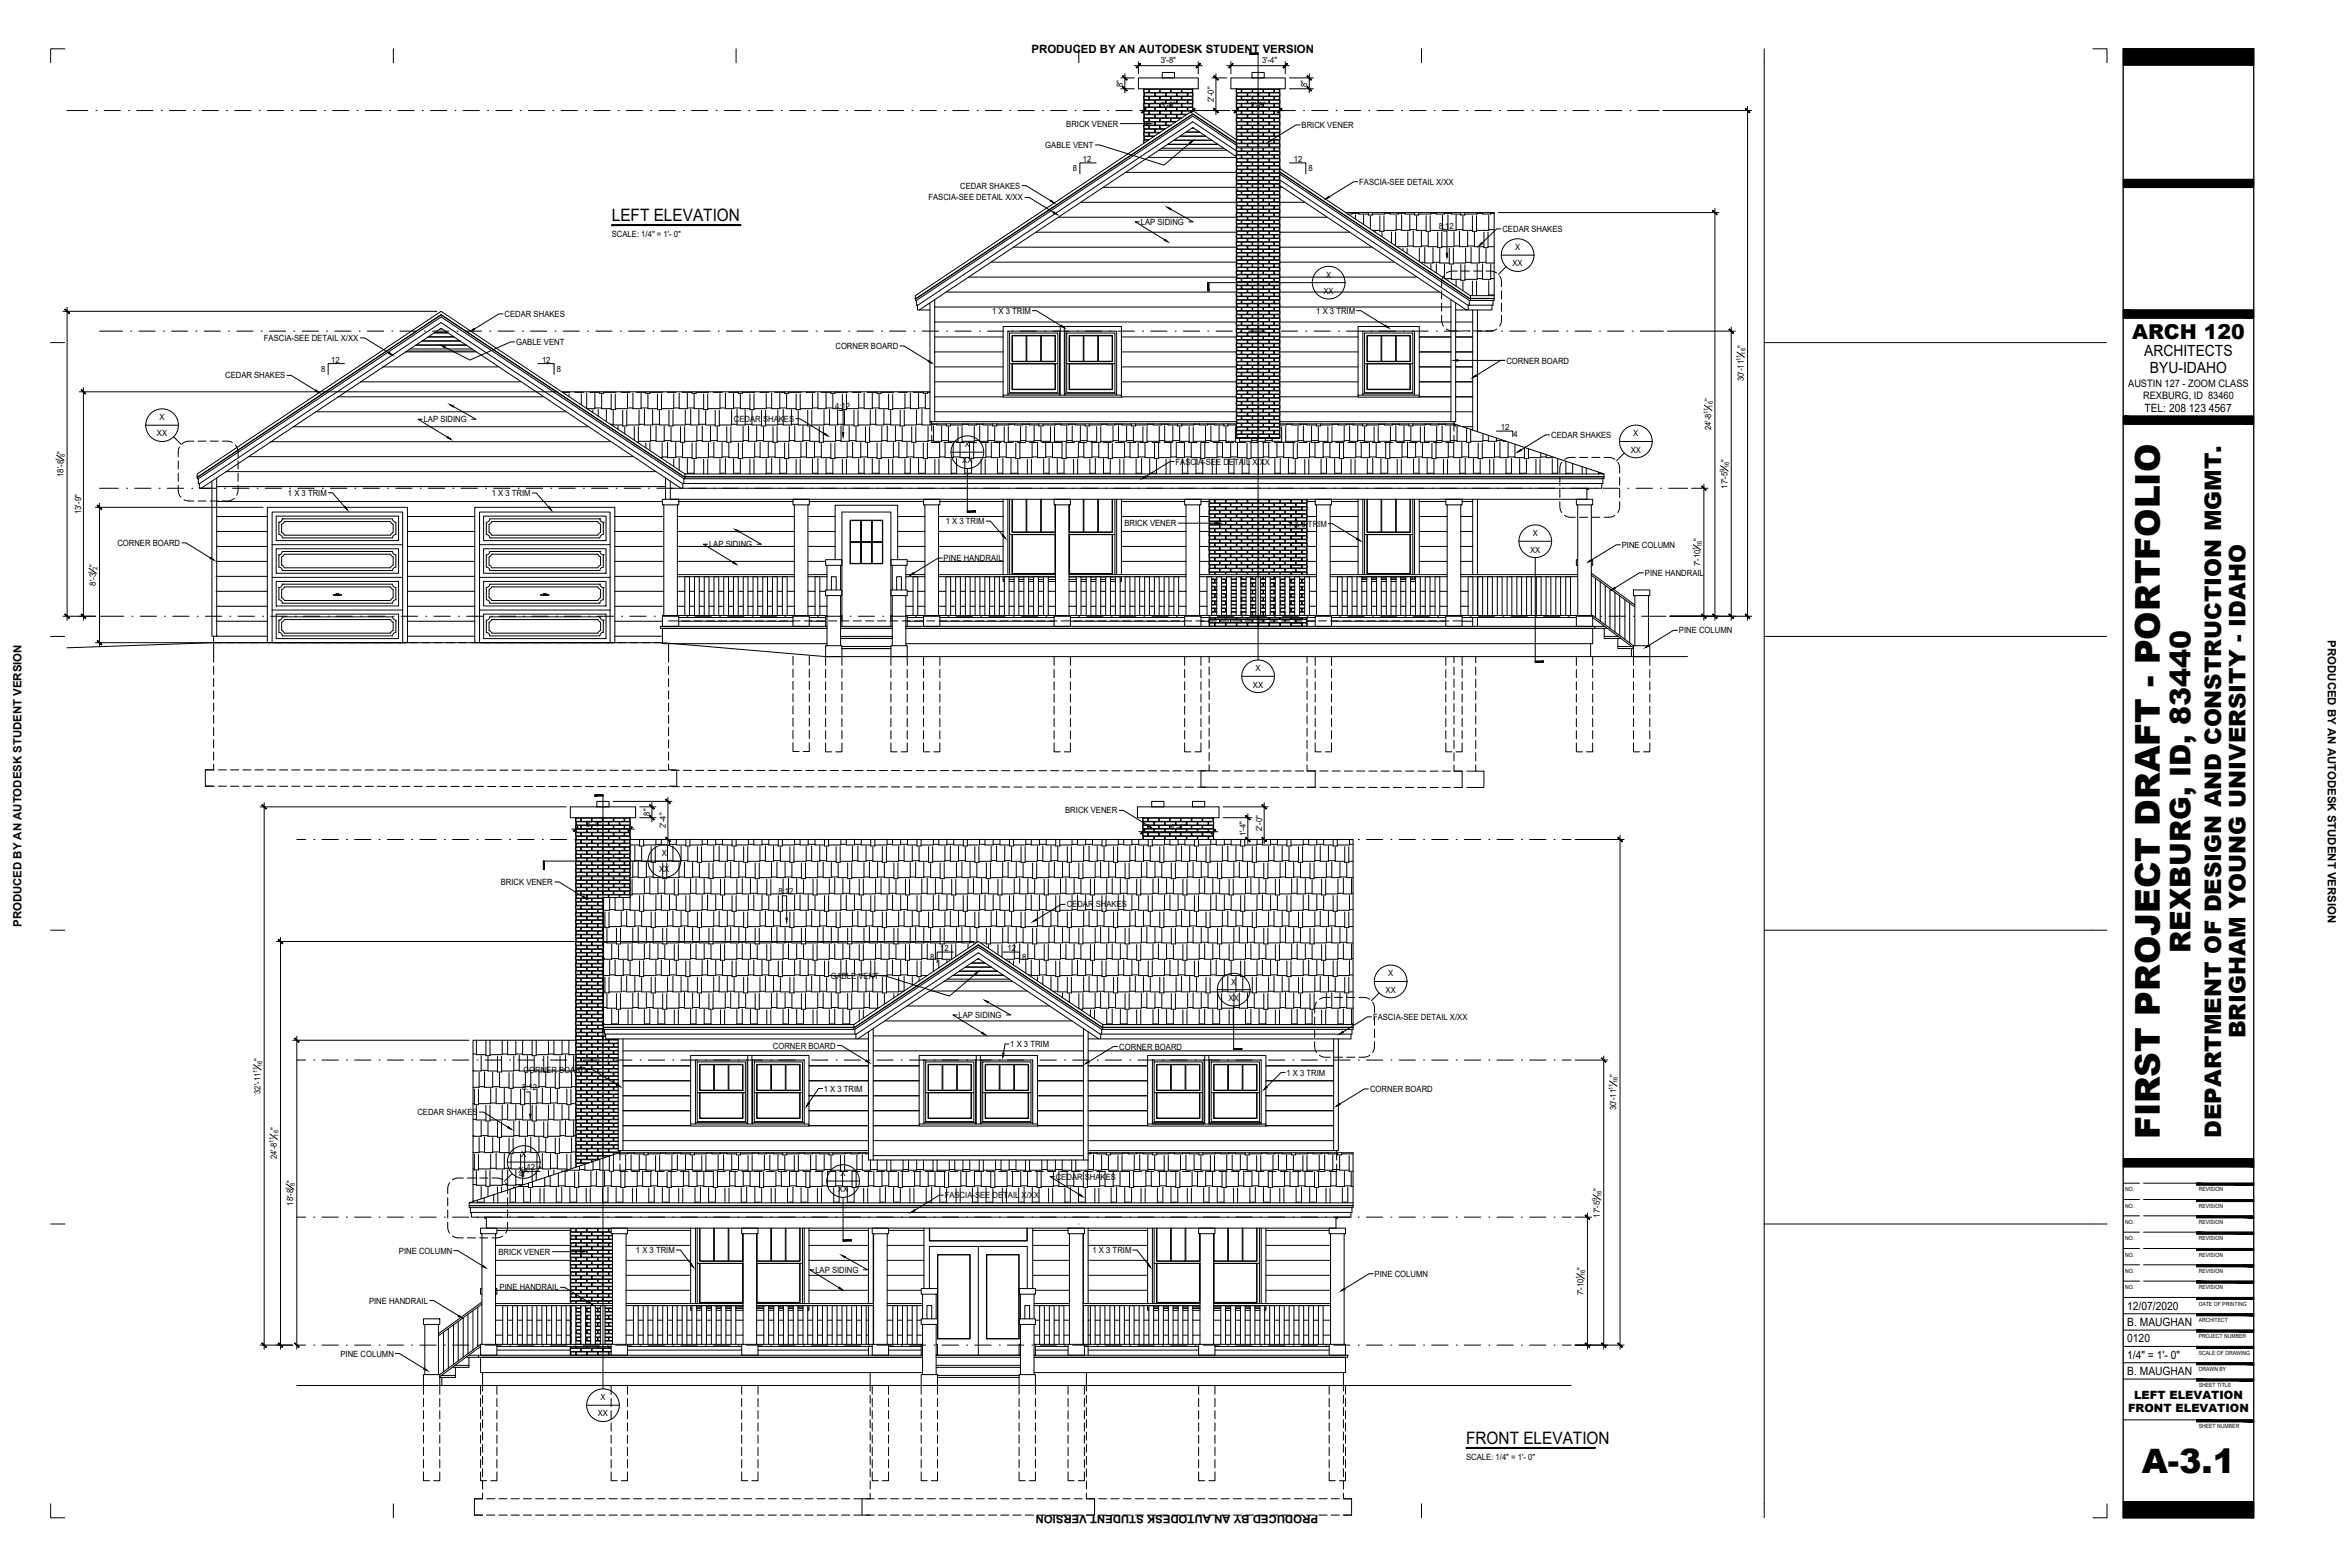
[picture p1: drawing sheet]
<svg xmlns="http://www.w3.org/2000/svg" width="914mm" height="610mm" viewBox="0 0 914 610" stroke-linecap="round" stroke-linejoin="round" font-family="sans-serif">
<defs><g id="words">
<text font-size="13.3" x="840.4" y="443.2" transform="rotate(-90 840.4 443.2)">FIRST PROJECT DRAFT - PORTFOLIO</text>
<text font-size="13.1" x="833.4" y="572.9">A-3.1</text>
<text font-size="11.1" x="852.3" y="370.7" transform="rotate(-90 852.3 370.7)">REXBURG, ID, 83440</text>
<g font-size="8.9">
<text x="873.8" y="404" transform="rotate(-90 873.8 404)">BRIGHAM YOUNG UNIVERSITY - IDAHO</text>
<text x="864.2" y="442.7" transform="rotate(-90 864.2 442.7)">DEPARTMENT OF DESIGN AND CONSTRUCTION MGMT.</text>
</g>
<text font-size="8" x="829.6" y="131.8">ARCH 120</text>
<g font-size="6.7">
<text x="238.1" y="86.1">LEFT ELEVATION</text>
<text x="570.5" y="561.9">FRONT ELEVATION</text>
</g>
<g font-size="6">
<text x="834.3" y="138.4">ARCHITECTS</text>
<text x="836.6" y="145.3">BYU-IDAHO</text>
</g>
<g font-size="4.4">
<text x="401.4" y="20.6">PRODUCED BY AN AUTODESK STUDENT VERSION</text>
<text x="834.4" y="160.3">TEL: 208 123 4567</text>
<text x="905.8" y="249.2" transform="rotate(90 905.8 249.2)">PRODUCED BY AN AUTODESK STUDENT VERSION</text>
<text x="8.4" y="360.6" transform="rotate(-90 8.4 360.6)">PRODUCED BY AN AUTODESK STUDENT VERSION</text>
<text x="827.7" y="509.5">12/07/2020</text>
<text x="827.7" y="515.9">B. MAUGHAN</text>
<text x="827.7" y="522.2">0120</text>
<text x="827.7" y="528.6">1/4&quot; = 1'- 0&quot;</text>
<text x="827.7" y="534.9">B. MAUGHAN</text>
<text x="830.4" y="544.2">LEFT ELEVATION</text>
<text x="828" y="549.2">FRONT ELEVATION</text>
<text x="512.9" y="589.2" transform="rotate(-180 512.9 589.2)">PRODUCED BY AN AUTODESK STUDENT VERSION</text>
</g>
<g font-size="4">
<text x="828.1" y="150.5">AUSTIN 127 - ZOOM CLASS</text>
<text x="833.9" y="155.2">REXBURG, ID 83460</text>
</g>
<g font-size="3.3">
<text x="451.6" y="24.7">3'-8&quot;</text>
<text x="491.1" y="24.7">3'-4&quot;</text>
<text x="436.8" y="33.8" transform="rotate(-90 436.8 33.8)">8&quot;</text>
<text x="508.6" y="33.8" transform="rotate(-90 508.6 33.8)">8&quot;</text>
<text x="472.3" y="39.6" transform="rotate(-90 472.3 39.6)">2'-0&quot;</text>
<text x="451.6" y="42.2">3'-0&quot;</text>
<text x="486.6" y="42.2">2'-8&quot;</text>
<text x="414.9" y="49.3">BRICK VENER</text>
<text x="506.5" y="49.8">BRICK VENER</text>
<text x="406.7" y="57.5">GABLE VENT</text>
<text x="421.4" y="63">12</text>
<text x="503.4" y="63">12</text>
<text x="417.5" y="66.5">8</text>
<text x="509.2" y="66.5">8</text>
<text x="528.9" y="71.9">FASCIA-SEE DETAIL X/XX</text>
<text x="361.3" y="78">FASCIA-SEE DETAIL X/XX</text>
<text x="373.6" y="73.4">CEDAR SHAKES</text>
<text x="443.9" y="87.5">LAP SIDING</text>
<text x="559.8" y="89.3">8:12</text>
<text x="238.1" y="92.3">SCALE: 1/4&quot; = 1'- 0&quot;</text>
<text x="584.6" y="90.2">CEDAR SHAKES</text>
<text x="589.5" y="97.3">X</text>
<text x="516" y="108">X</text>
<text x="588.5" y="103.6">XX</text>
<text x="515" y="114.3">XX</text>
<text x="196.3" y="123.3">CEDAR SHAKES</text>
<text x="386" y="122.1">1 X 3 TRIM</text>
<text x="512.2" y="122.1">1 X 3 TRIM</text>
<text x="102.7" y="132.7">FASCIA-SEE DETAIL X/XX</text>
<text x="200.8" y="134.2">GABLE VENT</text>
<text x="325.1" y="135.8">CORNER BOARD</text>
<text x="678.5" y="135.4" transform="rotate(-90 678.5 135.4)">&quot;</text>
<text x="128.8" y="141.1">12</text>
<text x="210.9" y="141.1">12</text>
<text x="586.2" y="141.4">CORNER BOARD</text>
<text x="87.6" y="147.2">CEDAR SHAKES</text>
<text x="125" y="144.6">8</text>
<text x="216.6" y="144.6">8</text>
<text x="678.5" y="148.4" transform="rotate(-90 678.5 148.4)">30'-11</text>
<text x="324.9" y="159">4:12</text>
<text x="665.8" y="156.1" transform="rotate(-90 665.8 156.1)">&quot;</text>
<text x="62.1" y="163.4">X</text>
<text x="164.9" y="164.3">LAP SIDING</text>
<text x="285.6" y="164.1">CEDAR SHAKES</text>
<text x="584" y="167.3">12</text>
<text x="665.8" y="167.3" transform="rotate(-90 665.8 167.3)">24'-8</text>
<text x="61.1" y="169.8">XX</text>
<text x="375.4" y="173.9">X</text>
<text x="588.9" y="170.1">4</text>
<text x="603.6" y="170.4">CEDAR SHAKES</text>
<text x="635.5" y="169.8">X</text>
<text x="24.6" y="176.6" transform="rotate(-90 24.6 176.6)">&quot;</text>
<text x="634.5" y="176.1">XX</text>
<text x="672.2" y="179.7" transform="rotate(-90 672.2 179.7)">&quot;</text>
<text x="24.6" y="185.5" transform="rotate(-90 24.6 185.5)">18'-8</text>
<text x="374.4" y="180.3">XX</text>
<text x="457.4" y="180.7">FASCIA-SEE DETAIL X/XX</text>
<text x="672.2" y="190.1" transform="rotate(-90 672.2 190.1)">17'-5</text>
<text x="112" y="192.9">1 X 3 TRIM</text>
<text x="191.4" y="193">1 X 3 TRIM</text>
<text x="31.6" y="200" transform="rotate(-90 31.6 200)">13'-9&quot;</text>
<text x="368" y="203.9">1 X 3 TRIM</text>
<text x="437.5" y="204.7">BRICK VENER</text>
<text x="501.1" y="204.9">1 X 3 TRIM</text>
<text x="596.4" y="208.6">X</text>
<text x="45.7" y="212.4">CORNER BOARD</text>
<text x="275.9" y="212.9">LAP SIDING</text>
<text x="595.4" y="214.9">XX</text>
<text x="631" y="213.1">PINE COLUMN</text>
<text x="661.5" y="210.4" transform="rotate(-90 661.5 210.4)">&quot;</text>
<text x="37.3" y="220.6" transform="rotate(-90 37.3 220.6)">&quot;</text>
<text x="367.2" y="218.3">PINE HANDRAIL</text>
<text x="661.5" y="220.4" transform="rotate(-90 661.5 220.4)">7'-10</text>
<text x="37.3" y="227.8" transform="rotate(-90 37.3 227.8)">8'-3</text>
<text x="640.1" y="224">PINE HANDRAIL</text>
<text x="653.3" y="246.4">PINE COLUMN</text>
<text x="488.5" y="261.1">X</text>
<text x="487.5" y="267.5">XX</text>
<text x="252.8" y="317.4" transform="rotate(-90 252.8 317.4)">8&quot;</text>
<text x="414.5" y="316.5">BRICK VENER</text>
<text x="228.1" y="321.7">3'-4&quot;</text>
<text x="259.1" y="322.1" transform="rotate(-90 259.1 322.1)">2'-4&quot;</text>
<text x="455.5" y="322.8">4'-4&quot;</text>
<text x="491.1" y="323.2" transform="rotate(-90 491.1 323.2)">2'-0&quot;</text>
<text x="484.7" y="325.4" transform="rotate(-90 484.7 325.4)">1'-4&quot;</text>
<text x="257.5" y="333">X</text>
<text x="256.5" y="339.3">XX</text>
<text x="194.8" y="344.3">BRICK VENER</text>
<text x="302.9" y="347.9">8:12</text>
<text x="415.1" y="353">CEDAR SHAKES</text>
<text x="365.8" y="370">12</text>
<text x="392" y="370">12</text>
<text x="361.9" y="373.5">8</text>
<text x="397.7" y="373.5">8</text>
<text x="323.2" y="380.8">GABLE VENT</text>
<text x="479" y="383">X</text>
<text x="540.1" y="379.8">X</text>
<text x="478" y="389.4">XX</text>
<text x="539.1" y="386.2">XX</text>
<text x="372.9" y="396">LAP SIDING</text>
<text x="534.3" y="396.8">FASCIA-SEE DETAIL X/XX</text>
<text x="300.7" y="408">CORNER BOARD</text>
<text x="393.1" y="407.3">1 X 3 TRIM</text>
<text x="101.3" y="412.6" transform="rotate(-90 101.3 412.6)">&quot;</text>
<text x="435.5" y="408.3">CORNER BOARD</text>
<text x="203.8" y="417.3">CORNER BOARD</text>
<text x="500.6" y="418.4">1 X 3 TRIM</text>
<text x="628.9" y="419" transform="rotate(-90 628.9 419)">&quot;</text>
<text x="101.3" y="425.6" transform="rotate(-90 101.3 425.6)">32'-11</text>
<text x="203.1" y="424.2">8:12</text>
<text x="320.6" y="424.6">1 X 3 TRIM</text>
<text x="533.1" y="424.9">CORNER BOARD</text>
<text x="628.9" y="431.9" transform="rotate(-90 628.9 431.9)">30'-11</text>
<text x="162.4" y="433.8">CEDAR SHAKES</text>
<text x="107.7" y="439.7" transform="rotate(-90 107.7 439.7)">&quot;</text>
<text x="107.7" y="450.9" transform="rotate(-90 107.7 450.9)">24'-8</text>
<text x="202.8" y="450.1">X</text>
<text x="204.9" y="455.3">12</text>
<text x="114" y="460.1" transform="rotate(-90 114 460.1)">&quot;</text>
<text x="201.8" y="456.4">XX</text>
<text x="202" y="458">4</text>
<text x="327.1" y="457.5">X</text>
<text x="410.8" y="458.9">CEDAR SHAKES</text>
<text x="326.1" y="463.8">XX</text>
<text x="367.6" y="466.2">FASCIA-SEE DETAIL X/XX</text>
<text x="622.6" y="463.2" transform="rotate(-90 622.6 463.2)">&quot;</text>
<text x="114" y="469.1" transform="rotate(-90 114 469.1)">18'-8</text>
<text x="622.6" y="473.7" transform="rotate(-90 622.6 473.7)">17'-5</text>
<text x="155.2" y="487.8">PINE COLUMN</text>
<text x="193.9" y="488.1">BRICK VENER</text>
<text x="247.4" y="487.5">1 X 3 TRIM</text>
<text x="425.1" y="487.5">1 X 3 TRIM</text>
<text x="317.3" y="495.2">LAP SIDING</text>
<text x="534.9" y="496.7">PINE COLUMN</text>
<text x="616.2" y="493.9" transform="rotate(-90 616.2 493.9)">&quot;</text>
<text x="194.4" y="502">PINE HANDRAIL</text>
<text x="616.2" y="503.9" transform="rotate(-90 616.2 503.9)">7'-10</text>
<text x="143.6" y="507.2">PINE HANDRAIL</text>
<text x="132.5" y="527.7">PINE COLUMN</text>
<text x="233.6" y="544.7">X</text>
<text x="232.6" y="551">XX</text>
<text x="570.5" y="568">SCALE: 1/4&quot; = 1'- 0&quot;</text>
</g>
<g font-size="2.5">
<text x="679.2" y="137.9" transform="rotate(-90 679.2 137.9)">16</text>
<text x="677.3" y="140.4" transform="rotate(-90 677.3 140.4)">11</text>
<text x="664.6" y="161" transform="rotate(-90 664.6 161)">11</text>
<text x="666.5" y="158.6" transform="rotate(-90 666.5 158.6)">16</text>
<text x="23.5" y="179.2" transform="rotate(-90 23.5 179.2)">1</text>
<text x="25.3" y="177.8" transform="rotate(-90 25.3 177.8)">8</text>
<text x="671" y="183.7" transform="rotate(-90 671 183.7)">9</text>
<text x="672.8" y="182.2" transform="rotate(-90 672.8 182.2)">16</text>
<text x="660.3" y="214.1" transform="rotate(-90 660.3 214.1)">1</text>
<text x="662.2" y="212.9" transform="rotate(-90 662.2 212.9)">16</text>
<text x="37.9" y="221.8" transform="rotate(-90 37.9 221.8)">2</text>
<text x="36.1" y="223.2" transform="rotate(-90 36.1 223.2)">1</text>
<text x="100.1" y="417.6" transform="rotate(-90 100.1 417.6)">11</text>
<text x="102" y="415.1" transform="rotate(-90 102 415.1)">16</text>
<text x="627.7" y="423.9" transform="rotate(-90 627.7 423.9)">11</text>
<text x="629.5" y="421.5" transform="rotate(-90 629.5 421.5)">16</text>
<text x="108.3" y="442.2" transform="rotate(-90 108.3 442.2)">16</text>
<text x="106.5" y="444.6" transform="rotate(-90 106.5 444.6)">11</text>
<text x="114.7" y="461.4" transform="rotate(-90 114.7 461.4)">8</text>
<text x="112.8" y="462.7" transform="rotate(-90 112.8 462.7)">1</text>
<text x="621.4" y="467.2" transform="rotate(-90 621.4 467.2)">9</text>
<text x="623.2" y="465.7" transform="rotate(-90 623.2 465.7)">16</text>
<text x="615" y="497.6" transform="rotate(-90 615 497.6)">1</text>
<text x="616.8" y="496.4" transform="rotate(-90 616.8 496.4)">16</text>
</g>
<g font-size="2.2">
<text x="826.9" y="463.5">NO.</text>
<text x="855.5" y="463.5">REVISION</text>
<text x="826.9" y="469.8">NO.</text>
<text x="855.5" y="469.8">REVISION</text>
<text x="826.9" y="476.2">NO.</text>
<text x="855.5" y="476.2">REVISION</text>
<text x="826.9" y="482.5">NO.</text>
<text x="855.5" y="482.5">REVISION</text>
<text x="826.9" y="488.9">NO.</text>
<text x="855.5" y="488.9">REVISION</text>
<text x="826.9" y="495.2">NO.</text>
<text x="855.5" y="495.2">REVISION</text>
<text x="826.9" y="501.6">NO.</text>
<text x="855.5" y="501.6">REVISION</text>
<text x="855.5" y="507.9">DATE OF PRINTING</text>
<text x="855.5" y="514.3">ARCHITECT</text>
<text x="855.5" y="520.6">PROJECT NUMBER</text>
<text x="855.5" y="527">SCALE OF DRAWING</text>
<text x="855.5" y="533.3">DRAWN BY</text>
<text x="855.5" y="539.7">SHEET TITLE</text>
<text x="855.5" y="555.5">SHEET NUMBER</text>
</g>
</g></defs>
<!-- layer: A-ELEV-MEDM -->
<g fill="none" stroke="#000" stroke-width=".39">
<path d="M445.1 34.5h19M452.2 28.2h4.8v2.1h-4.8zM481.1 34.5h16.9M487.2 28.2h4.7v2.1h-4.7zM481.1 58.7l-17-11.3-106.9 71.3h-.6M481.1 56.5l-17-11.3-107.5 71.7h-.4M498 70l73.1 48.7h.6M498 67.8l73.7 49.1h.4M523.7 82.7h57.7l.1 33.5M363.7 116.6v47.4M564.6 116.6v47.4M572.1 115h9.3"/>
<path d="M580.5 118.7v1.9h-9.2M580.9 116.9v1.8M581.3 116.2v.7M392.2 128.8h20.1v24.4h-20.1zM414.4 128.8h20.1v24.4h-20.1zM530.3 128.8h20.1v24.4h-20.1zM574.9 120.6v47.3M362.5 164h118.6M498 164h67.7M76.8 186.2h.4l94.4-62.9 94.5 62.9h358M77.2 188.1h.5l93.9-62.6 93.9 62.6h358.2M84.3 185.9v61.6h-1.2"/>
<path d="M105.9 199.2h50.8v50.8h-50.8zM186.6 199.2h50.8v50.8h-50.8zM258.3 196.4h5.3M259 185.9v8.3M309.1 196.4h5.3M359.9 196.4h5.3M392.2 194.2v29.3M410.7 196.4h5.3M434.5 194.2v29.3M461.5 196.4h5.3M512.3 196.4h5.3M530.3 194.2v29.3"/>
<path d="M550.4 194.2v29.3M563.1 196.4h5.3M574.9 194.2v29.3M613.9 196.4h5.3M105.9 211.9h50.8M186.6 211.9h50.8M613.9 217.7h-.5v2.2h.5M619.2 217.7h.5v2.2h-.5M105.9 237.3h50.8M105.9 224.6h50.8M186.6 237.3h50.8M186.6 224.6h50.8"/>
<path d="M258.3 239.4h5.3M309.1 239.4h5.3M321.8 239.4h-.5v4.3h.5M321.8 229.5v-9.6h-.5v-2.2h6.3v2.2h-.5v9.6M321.8 231.7h5.3M323.5 229.5v-5.2h1.9v5.2M327.1 239.4h.5v4.3h-.5M347.2 239.4h-.5v4.3h.5M347.2 229.5v-9.6h-.5v-2.2h6.3v2.2h-.5v9.6M347.2 231.7h5.3M348.9 229.5v-5.2h1.8v5.2M352.5 239.4h.5v4.3h-.5"/>
<path d="M359.9 239.4h5.3M392.6 225.4h2M396.4 225.4h2M400.2 225.4h2M404 225.4h2M407.9 225.4h2.8M410.7 239.4h5.3M416 225.4h2.8M420.6 225.4h2M424.5 225.4h1.9M428.3 225.4h1.9M432.1 225.4h1.9"/>
<path d="M461.5 239.4h5.3M512.3 239.4h5.3M530.3 224.3v.6h1.5M533.7 224.9h1.9M537.5 224.9h1.9M541.3 224.9h1.9M545 224.9h2M550.4 224.3v.6h-1.5M563.1 239.4h5.3M574.9 224.3v15.1M613.9 239.4h5.3M619.2 223l16.9 12.3"/>
<path d="M619.2 223.8l16.9 12.3M619.7 239.4l15.9 11.8M620.8 225v15.2M622.7 226.3v15.3M624.6 227.7v15.4M626.5 229.1v15.3M628.4 230.5v15.4M630.2 231.8v15.4M632.3 233.3v15.4M634.1 234.7v15.4M635.6 229.5h6.3v2.2h-.5v19.5h.5v4.2h-6.3v-4.2h.5v-19.5h-.5zM84.3 247.5h19.7"/>
<path d="M158.5 247.5h26.2M239.2 247.5h18.6M321.8 251.2h5.3M327.6 241.6v-42.4h19.1v42.4M347.2 251.2h5.3M574.9 240.2v3.5M619.7 240.2l15.9 11.8v.3h-6.1v-.8h5.4M624.2 244.5v3.1M624.4 243.7h-3.9v.8h4.5v-.4M629.5 248.4v3.1M629.7 247.6h-5.5v.8h6.1v-.3M634.8 252.3v3.1"/>
<path d="M224 318.1h21.2M232.2 311.8h4.8v2.1h-4.8zM444.7 318.1h27.5M448.1 311.8h4.8v2.1h-4.8zM464 311.8h4.8v2.1h-4.8zM224 404.7h-39.9v62.7M234.9 400.5h97.7l48.1-32.1 48 32.1h97.7M235.3 402.3h97.9l47.5-31.7 47.4 31.7h98M242.4 404.2v43.4h-1.2M270.6 412.4h20.1v24.3h-20.1zM292.8 412.4h20.1v24.3h-20.1zM339.8 400.1v51.2"/>
<path d="M359.5 412.4h20.1v24.3h-20.1zM381.7 412.4h20.1v24.3h-20.1zM421.6 400.1v51.2M448.4 412.4h20.1v24.3h-20.1zM470.6 412.4h20.1v24.3h-20.1zM518.9 404.2v43.4h1.2M182.6 469.8h343.8M183 471.7h343.1M187.5 480h5.3M238.3 480h5.3M270.6 477.8v29.3M289.1 480h5.3"/>
<path d="M312.9 477.8v29.3M339.8 480v27.1M339.9 480h5.3M416.1 480h5.3M421.6 480v27.1M448.4 477.8v29.3M466.9 480h5.3M490.7 477.8v29.3M517.7 480h5.3M380.7 484.9v42.3M164.8 513.1h6.3v2.1h-.5v19.6h.5v4.2h-6.3v-4.2h.5v-19.6h-.5zM172.6 518.2v15.5"/>
<path d="M174.4 516.9v15.4M176.5 515.4v15.4M178.3 514.1v15.3M180.2 512.6v15.4M182.1 511.3v15.3M184 509.9v15.3M185.9 508.5v15.3M187.5 501.3h-.5v2.2h.5M187.5 506.5l-16.9 12.4M187.5 507.3l-16.9 12.4M192.8 501.3h.5v2.2h-.5M271.1 508.4h1.9"/>
<path d="M274.9 508.4h1.9M278.7 508.4h1.9M282.5 508.4h2M286.3 508.4h2.8M294.4 508.4h2.8M299.1 508.4h2M302.9 508.4h1.9M306.7 508.4h2M310.5 508.4h1.9M339.8 507.9v15.1M359 513.1v-9.6h-.6v-2.2h6.4v2.2h-.5v9.6M359 515.2h5.3"/>
<path d="M360.7 513.1v-5.2h1.8v5.2M361.6 501.3v-16.4h38.1v16.4M397.1 513.1v-9.6h-.6v-2.2h6.4v2.2h-.5v9.6M397.1 515.2h5.3M398.8 513.1v-5.2h1.8v5.2M421.6 507.9v15.1M448.9 508.4h1.9M452.7 508.4h1.9M456.5 508.4h1.9M460.3 508.4h2M464.1 508.4h2.8M472.2 508.4h2.8"/>
<path d="M476.9 508.4h2M480.7 508.4h2M484.5 508.4h2M488.3 508.4h1.9M171.9 535.9v3.1M177.1 531.2h5.4v.7h-6.1v-.3M177.2 531.9v3.2M182.4 527.2h3.8v.8h-4.5v-.3M182.5 528v3.2M187 523.8l-15.9 11.8v.3h6.1v-.8h-5.4M187 523l-15.9 11.8M187.5 523h5.3"/>
<path d="M238.3 523h5.3M289.1 523h5.3M339.9 523h5.3M359 523h-.6v4.2h.6M359 534.8h5.3M364.3 523h.5v4.2h-.5M397.1 523h-.6v4.2h.6M397.1 534.8h5.3M402.4 523h.5v4.2h-.5M416.1 523h5.3M466.9 523h5.3M517.7 523h5.3"/>
</g>
<!-- layer: A-ELEV-VHVY -->
<path d="M26 252l57.1-2h174.7l63.5 5.4h335.3M115.5 539h495.8" fill="none" stroke="#000" stroke-width=".39"/>
<!-- layer: A-ELEV-HEVY -->
<g fill="none" stroke="#000" stroke-width=".39">
<path d="M478.9 30.3h21.2v4.2h-2.1v136h-16.9v-136h-2.2zM464.1 43l-107.9 72-.1 1.2M464.1 43v-8.5h2.1v-4.2h-23.2v4.2h2.1v21.2M464.1 43l17 11.3M481.1 60.9l-17-11.3-106.4 71M498 72.2l72.6 48.4h.7v-1.9M498 65.6l74.1 49.4 .1 1.2M356.2 116.2v.7M356.6 116.9v1.8M357 118.7v1.9h4.9M361.9 117.8v46.2h.6v.9h118.6M566.4 117.8v46.2h-.7v.9"/>
<path d="M571.7 116.9v1.8M572.1 116.2v.7M566.4 120.6h4.5M218.6 152.4h143.3M498 164.9h67.7l58.4 19.5h-357.6M76.8 185.5v.7M77.2 186.2v1.9M77.6 188.1v1.8h.7l93.3-62.2 93.4 62.2h.7v-1.8M78 189.9h4.5M82.5 187.2v60.3h.6v10.1M260.8 187.2v7h356.7v-4.3M260.8 189.9h4.5"/>
<path d="M266.1 186.2v1.9M266.5 185.5v.7M266.5 184.4l-94.9-63.3-94.9 63.3v1.1M266.5 184.4l.1 1.1M470.5 194.2v29.3M508.6 194.2v29.3M613.4 194.2h6.3v2.2h-.5v43h.5v4.3h-6.3v-4.3h.5v-43h-.5zM623.3 188.1v1.8h-357.6M623.7 186.2v1.9M624.1 185.5v.7M624.1 184.4l.1 1.1M263.6 223.5h45.5"/>
<path d="M263.6 224.3h45.5M264.1 239.4v4.3h-6.3v-4.3h.5v-43h-.5v-2.2h6.3v2.2h-.5v43h45.5v-43h-.5v-2.2h6.3v2.2h-.5v43h6.9M266.5 239.4v-15.1h1.8v15.1M270.2 239.4v-15.1h1.9v15.1M274 239.4v-15.1h1.9v15.1M277.8 239.4v-15.1h1.9v15.1M281.6 239.4v-15.1h1.9v15.1M285.4 239.4v-15.1h1.9v15.1M289.2 239.4v-15.1h1.8v15.1M293 239.4v-15.1h1.8v15.1M296.8 239.4v-15.1h1.8v15.1M300.6 239.4v-15.1h1.8v15.1"/>
<path d="M304.4 239.4v-15.1h1.9v15.1M308.6 239.4v4.3h6.3v-4.3M314.4 223.5h7.4M314.4 224.3h7.4M317.1 239.4v-15.1h1.9v15.1M321.3 229.5h6.3v2.2h-.5v19.5h.5v4.2h-6.3v-4.2h.5v-19.5h-.5zM346.7 229.5h6.3v2.2h-.5v19.5h.5v4.2h-6.3v-4.2h.5v-19.5h-.5zM352.5 223.5h7.4M352.5 224.3h7.4M353 239.4h6.9v-43h-.5v-2.2h6.3v2.2h-.5v43h45.5v-43h-.5v-2.2h6.3v2.2h-.5v43h45.5v-43h-.5v-2.2h6.3v2.2h-.5v43h45.5v-43h-.5v-2.2h6.3v2.2h-.5v43h45.5v-43h-.5v-2.2h6.3v2.2h-.5v43h45M355.3 239.4v-15.1h1.8v15.1M359.4 239.4v4.3h6.3v-4.3"/>
<path d="M365.2 223.5h45.5M365.2 224.3h45.5M368.1 239.4v-15.1h1.8v15.1M371.8 239.4v-15.1h1.9v15.1M375.6 239.4v-15.1h1.9v15.1M379.4 239.4v-15.1h1.9v15.1M383.2 239.4v-15.1h1.9v15.1M387 239.4v-15.1h1.9v15.1M390.8 239.4v-15.1h1.8v15.1M394.6 239.4v-15.1h1.8v15.1M398.4 239.4v-15.1h1.8v15.1M402.2 239.4v-15.1h1.8v15.1"/>
<path d="M406 239.4v-15.1h1.9v15.1M410.2 239.4v4.3h6.3v-4.3M416 223.5h45.5M416 224.3h45.5M418.8 239.4v-15.1h1.8v15.1M422.6 239.4v-15.1h1.9v15.1M426.4 239.4v-15.1h1.9v15.1M430.2 239.4v-15.1h1.9v15.1M434 239.4v-15.1h1.9v15.1M437.8 239.4v-15.1h1.9v15.1M441.6 239.4v-15.1h1.8v15.1M445.4 239.4v-15.1h1.8v15.1"/>
<path d="M449.2 239.4v-15.1h1.8v15.1M453 239.4v-15.1h1.8v15.1M456.8 239.4v-15.1h1.8v15.1M461 239.4v4.3h6.3v-4.3M466.8 223.5h45.5M466.8 224.3h45.5M469.7 239.4v-15.1h1.8v15.1M473.4 239.4v-15.1h1.9v15.1M477.2 239.4v-15.1h1.9v15.1M481 239.4v-15.1h1.9v15.1M484.8 239.4v-15.1h1.9v15.1M488.6 239.4v-15.1h1.9v15.1"/>
<path d="M492.4 239.4v-15.1h1.8v15.1M496.2 239.4v-15.1h1.9v15.1M500 239.4v-15.1h1.8v15.1M503.8 239.4v-15.1h1.8v15.1M507.6 239.4v-15.1h1.9v15.1M511.8 239.4v4.3h6.3v-4.3M517.6 223.5h45.5M517.6 224.3h45.5M520.4 239.4v-15.1h1.8v15.1M524.2 239.4v-15.1h1.9v15.1M528 239.4v-15.1h1.9v15.1M531.8 239.4v-15.1h1.9v15.1"/>
<path d="M535.6 239.4v-15.1h1.9v15.1M539.4 239.4v-15.1h1.9v15.1M543.2 239.4v-15.1h1.8v15.1M547 239.4v-15.1h1.9v15.1M550.8 239.4v-15.1h1.8v15.1M554.6 239.4v-15.1h1.8v15.1M558.4 239.4v-15.1h1.8v15.1M562.6 239.4v4.3h6.3v-4.3M568.4 223.5h45.5M568.4 224.3h45.5M571.3 239.4v-15.1h1.8v15.1M575 239.4v-15.1h1.9v15.1"/>
<path d="M578.8 239.4v-15.1h1.9v15.1M582.6 239.4v-15.1h1.9v15.1M586.4 239.4v-15.1h1.9v15.1M590.2 239.4v-15.1h1.9v15.1M594 239.4v-15.1h1.8v15.1M597.8 239.4v-15.1h1.9v15.1M601.6 239.4v-15.1h1.8v15.1M605.4 239.4v-15.1h1.8v15.1M609.2 239.4v-15.1h1.9v15.1M83.1 259.2v3.2M260.1 250.4v7.2M260.1 259.2v3.2"/>
<path d="M264.1 240.2h44.5M308.6 255.3v3.4M314.9 240.2h6.4M314.9 255.3v3.4M321.3 255.4v3.5M321.8 243.7h-64.8v.8h64.8h-64v5.9h64M327.1 243.7h20.1M327.1 244.5h20.1M327.1 247.6h20.1M327.6 251.5h19.1M327.6 255.4v3.5M337.1 247.6h.1"/>
<path d="M337.1 251.5h.1M346.7 252.3h-19.1h19.1M346.7 255.4v3.5M347.2 248.4h-20.1h20.1M352.5 243.7h268v.8h-268h267.2v5.9h-267.2M353 240.2h6.4M353 255.4v3.5M359.4 255.4v3.5M365.7 240.2h44.5M365.7 255.4v3.5M410.2 255.4v3.5M416.5 240.2h44.5"/>
<path d="M416.5 255.4v3.5M461 255.4v3.5M467.3 240.2h44.5M467.3 255.4v3.5M470.5 240.2v3.5M470.5 255.4v2.4M470.5 259.4v3.2M508.6 240.2v3.5M508.6 255.4v2.4M508.6 259.4v3.2M511.8 255.4v3.5M518.1 240.2h44.5"/>
<path d="M518.1 255.4v3.5M562.6 255.4v3.5M565.7 255.4v2.5M565.7 259.5v3.1M568.9 240.2h44.5M568.9 255.4v3.5M574.2 255.5v2.4M574.2 259.5v3.2M613.4 255.4v3.5M618.9 250.4v5M619.7 255.4v3.5M635.6 255.4v3.5"/>
<path d="M641.9 255.4v3.5M83.1 264v3.1M83.1 268.7v3.2M83.1 273.5v3.2M83.1 278.3v3.1M260.1 264v3.1M260.1 268.7v3.2M260.1 273.5v3.2M260.1 278.3v3.1M308.6 260.3v3.2M308.6 265.1v3.2M308.6 269.9v3.1"/>
<path d="M308.6 274.6v3.2M308.6 279.4v3.2M314.9 260.3v3.2M314.9 265.1v3.2M314.9 269.9v3.1M314.9 274.6v3.2M314.9 279.4v3.2M321.3 260.5v3.1M321.3 265.2v3.2M321.3 270v3.2M321.3 274.7v3.2M321.3 279.5v3.2"/>
<path d="M327.6 260.5v3.1M327.6 265.2v3.2M327.6 270v3.2M327.6 274.7v3.2M327.6 279.5v3.2M346.7 260.5v3.1M346.7 265.2v3.2M346.7 270v3.2M346.7 274.7v3.2M346.7 279.5v3.2M353 260.5v3.1M353 265.2v3.2"/>
<path d="M353 270v3.2M353 274.7v3.2M353 279.5v3.2M359.4 260.5v3.1M359.4 265.2v3.2M359.4 270v3.2M359.4 274.7v3.2M359.4 279.5v3.2M365.7 260.5v3.1M365.7 265.2v3.2M365.7 270v3.2M365.7 274.7v3.2"/>
<path d="M365.7 279.5v3.2M410.2 260.5v3.1M410.2 265.2v3.2M410.2 270v3.2M410.2 274.7v3.2M410.2 279.5v3.2M416.5 260.5v3.1M416.5 265.2v3.2M416.5 270v3.2M416.5 274.7v3.2M416.5 279.5v3.2M461 260.5v3.1"/>
<path d="M461 265.2v3.2M461 270v3.2M461 274.7v3.2M461 279.5v3.2M467.3 260.5v3.1M467.3 265.2v3.2M467.3 270v3.2M467.3 274.7v3.2M467.3 279.5v3.2M470.5 264.2v3.2M470.5 268.9v3.2M470.5 273.7v3.2"/>
<path d="M470.5 278.5v3.1M508.6 264.2v3.2M508.6 268.9v3.2M508.6 273.7v3.2M508.6 278.5v3.2M511.8 260.5v3.1M511.8 265.2v3.2M511.8 270v3.2M511.8 274.7v3.2M511.8 279.5v3.2M518.1 260.5v3.1M518.1 265.2v3.2"/>
<path d="M518.1 270v3.2M518.1 274.7v3.2M518.1 279.5v3.2M562.6 260.5v3.1M562.6 265.2v3.2M562.6 270v3.2M562.6 274.7v3.2M562.6 279.5v3.2M565.7 264.2v3.2M565.7 269v3.2M565.7 273.7v3.2M565.7 278.5v3.2"/>
<path d="M568.9 260.5v3.1M568.9 265.2v3.2M568.9 270v3.2M568.9 274.7v3.2M568.9 279.5v3.2M574.2 264.2v3.2M574.2 269v3.2M574.2 273.8v3.1M574.2 278.5v3.2M613.4 260.5v3.1M613.4 265.2v3.2M613.4 270v3.2"/>
<path d="M613.4 274.7v3.2M613.4 279.5v3.2M619.7 260.5v3.1M619.7 265.2v3.2M619.7 270v3.2M619.7 274.7v3.2M619.7 279.5v3.2M635.6 260.5v3.1M635.6 265.2v3.2M635.6 270v3.2M635.6 274.7v3.2M635.6 279.5v3.2"/>
<path d="M641.9 260.5v3.1M641.9 265.2v3.2M641.9 270v3.2M641.9 274.7v3.2M641.9 279.5v3.2M79.9 299.5h3.5M83.1 299.5h-3.2v6.3h3.2M83.1 283v3.2M83.1 287.8v3.2M83.1 292.5v3.2M83.1 297.3v2.2M84.9 299.5h3.2"/>
<path d="M89.7 299.5h3.2M94.5 299.5h3.1M99.2 299.5h3.2M104 299.5h3.2M108.8 299.5h3.1M113.5 299.5h3.2M118.3 299.5h3.2M123 299.5h3.2M127.8 299.5l3.2 .1M132.6 299.6h3.1M137.3 299.6h3.2M142.1 299.6h3.2"/>
<path d="M146.9 299.6h3.1M151.6 299.6h3.2M156.4 299.6h3.2M161.1 299.6h3.2M165.9 299.6h3.2M170.7 299.6h3.1M175.4 299.6h3.2M180.2 299.6h3.2M185 299.6h3.1M189.7 299.6h3.2M194.5 299.6h3.2M199.2 299.6h3.2"/>
<path d="M204 299.6h3.2M208.8 299.6h3.1M213.5 299.6h3.2M218.3 299.6h3.2M223.1 299.6h3.1M227.8 299.6l3.2 .1M232.6 299.7h3.2M237.3 299.7h3.2M242.1 299.7h3.2M246.9 299.7h3.1M251.6 299.7h3.2M256.4 299.7h3.2"/>
<path d="M260.1 297.3v2.2h3.2v6.3h-3.2M260.1 283v3.2M260.1 287.8v3.2M260.1 292.5v3.2M261.2 299.7h3.1M265.9 299.7h3.2M270.7 299.7h3.2M275.4 299.7h3.2M280.2 299.7h3.2M285 299.7h3.1M289.7 299.7h3.2M294.5 299.7h3.2"/>
<path d="M299.3 299.7h3.1M304 299.7h3.2M308.6 288.9v3.5h2.3M308.6 284.1v3.2M308.8 299.7h3.2M313.5 299.7h3.2M314.9 288.9v3.5h-2.4M314.9 284.1v3.2M318.3 299.7h3.2M321.3 289v3.5h2.3M321.3 284.3v3.1M323.1 299.7h3.1"/>
<path d="M327.6 289v3.5h-2.4M327.6 284.3v3.1M327.8 299.7h3.2M332.6 299.8h3.2M337.4 299.8h3.1M342.1 299.8h3.2M346.7 289v3.5h2.3M346.7 284.3v3.1M346.9 299.8h3.2M351.6 299.8h3.2M353 289v3.5h-2.4M353 284.3v3.1"/>
<path d="M356.4 299.8h3.2M359.4 289v3.5h2.3M359.4 284.3v3.1M361.2 299.8h3.1M365.7 289v3.5h-2.4M365.7 284.3v3.1M365.9 299.8h3.2M370.7 299.8h3.2M375.5 299.8h3.1M380.2 299.8h3.2M385 299.8h3.2M389.7 299.8h3.2"/>
<path d="M394.5 299.8h3.2M399.3 299.8h3.1M404 299.8h3.2M408.8 299.8h3.2M410.2 289v3.5h2.3M410.2 284.3v3.1M413.6 299.8h3.1M416.5 289v3.5h-2.4M416.5 284.3v3.1M418.3 299.8h3.2M423.1 299.8h3.2M427.8 299.8h3.2"/>
<path d="M432.6 299.8l3.2 .1M437.4 299.9h3.1M442.1 299.9h3.2M446.9 299.9h3.2M451.7 299.9h3.1M456.4 299.9h3.2M461 289v3.5h2.3M461 284.3v3.1M461.2 299.9h3.2M465.9 299.9h3.2M467.3 289v3.5h-2.4M467.3 284.3v3.1"/>
<path d="M470.5 297.5v2.4h-3.2v6.3h3.2M470.5 283.2v3.2M470.5 288v3.2M470.5 292.8v3.1M470.7 299.9h3.2M475.5 299.9h3.1M480.2 299.9h3.2M485 299.9h3.2M489.8 299.9h3.1M494.5 299.9h3.2M499.3 299.9h3.2M504 299.9h3.2"/>
<path d="M508.6 297.5v2.4h3.2v6.4h-3.2M508.6 283.3v3.1M508.6 288v3.2M508.6 292.8v3.2M508.8 299.9h3.2M511.8 289v3.5h2.3M511.8 284.3v3.1M513.6 299.9l3.1 .1M518.1 289v3.5h-2.4M518.1 284.3v3.1M518.3 300h3.2M523.1 300h3.2"/>
<path d="M527.9 300h3.1M532.6 300h3.2M537.4 300h3.2M542.1 300h3.2M546.9 300h3.2M551.7 300h3.1M556.4 300h3.2M561.2 300h3.2M562.6 289v3.5h2.3M562.6 284.3v3.1M565.7 297.6v2.4h3.2v6.3h-3.2M565.7 283.3v3.1"/>
<path d="M565.7 288v3.2M565.7 292.8v3.2M566 300h3.1M568.9 289v3.5h-2.4M568.9 284.3v3.1M570.7 300h3.5M574.2 297.6v2.4h3.2v6.3h-6.7M574.2 283.3v3.2M574.2 288.1v3.1M574.2 292.8v3.2M613.4 289v3.5h2.3M613.4 284.3v3.1"/>
<path d="M619.7 289v3.5h-2.4M619.7 284.3v3.1M635.6 289v3.5h2.4M635.6 284.3v3.1M641.9 289v3.5h-2.3M641.9 284.3v3.1M79.9 305.8h3.5M84.9 305.8l3.2 .1M89.7 305.9h3.2M94.5 305.9h3.1M99.2 305.9h3.2M104 305.9h3.2"/>
<path d="M108.8 305.9h3.1M113.5 305.9h3.2M118.3 305.9h3.2M123 305.9h3.2M127.8 305.9h3.2M132.6 305.9h3.1M137.3 305.9h3.2M142.1 305.9h3.2M146.9 305.9h3.1M151.6 305.9h3.2M156.4 305.9h3.2M161.1 305.9h3.2"/>
<path d="M165.9 305.9h3.2M170.7 305.9h3.1M175.4 305.9h3.2M180.2 305.9h3.2M185 305.9h3.1M189.7 306h3.2M194.5 306h3.2M199.2 306h3.2M204 306h3.2M208.8 306h3.1M213.5 306h3.2M218.3 306h3.2"/>
<path d="M223.1 306h3.1M227.8 306h3.2M232.6 306h3.2M237.3 306h3.2M242.1 306h3.2M246.9 306h3.1M251.6 306h3.2M256.4 306h3.2M261.2 306h3.1M265.9 306h3.2M270.7 306h3.2M275.4 306h3.2"/>
<path d="M280.2 306h3.2M285 306h3.1M289.7 306l3.2 .1M294.5 306.1h3.2M299.3 306.1h3.1M304 306.1h3.2M308.8 306.1h3.2M313.5 306.1h3.2M318.3 306.1h3.2M323.1 306.1h3.1M327.8 306.1h3.2M332.6 306.1h3.2"/>
<path d="M337.4 306.1h3.1M342.1 306.1h3.2M346.9 306.1h3.2M351.6 306.1h3.2M356.4 306.1h3.2M361.2 306.1h3.1M365.9 306.1h3.2M370.7 306.1l3.2 .1M375.5 306.2h3.1M380.2 306.2h3.2M385 306.2h3.2M389.7 306.2h3.2"/>
<path d="M394.5 306.2h3.2M399.3 306.2h3.1M404 306.2h3.2M408.8 306.2h3.2M413.6 306.2h3.1M418.3 306.2h3.2M423.1 306.2h3.2M427.8 306.2h3.2M432.6 306.2h3.2M437.4 306.2h3.1M442.1 306.2h3.2M446.9 306.2h3.2"/>
<path d="M451.7 306.2h3.1M456.4 306.2h3.2M461.2 306.2h3.2M465.9 306.2h3.2M470.7 306.2l3.2 .1M475.5 306.3h3.1M480.2 306.3h3.2M485 306.3h3.2M489.8 306.3h3.1M494.5 306.3h3.2M499.3 306.3h3.2M504 306.3h3.2"/>
<path d="M508.8 306.3h3.2M513.6 306.3h3.1M518.3 306.3h3.2M523.1 306.3h3.2M527.9 306.3h3.1M532.6 306.3h3.2M537.4 306.3h3.2M542.1 306.3h3.2M546.9 306.3h3.2M551.7 306.3h3.1M556.4 306.3h3.2M561.2 306.3h3.2"/>
<path d="M566 306.3h3.1M245.2 326.6h281.3l.1 73.1M444.7 326.6v-8.5h-2.1v-4.2h31.7v4.2h-2.1v8.5M234.8 399.7l.1-50.5h10.3v-31.1h2.1v-4.2h-25.4v4.2h2.1v136M234.9 398.6h97.3M234.9 399.7v.8M332.1 399.7l.1-1.1 48.5-32.3 48.4 32.3 .1 1.1M332.2 399.7v.8M429.1 399.7v.8M429.1 398.6h97.4M526.4 399.7v.8M235.3 400.5v1.8"/>
<path d="M235.7 402.3v1.9h102.2M240.5 404.2v43.4h.7v.8M332.6 400.5v1.8M333 402.3v1.9M333.8 404.2l46.9-31.3 46.9 31.3M337.9 401.4v49.9h85.5v-49.9M428.3 402.3v1.9h-4.9M428.7 400.5v1.8M520.8 404.2v43.4h-.7v.8M525.7 402.3v1.9h-97.4M526.1 400.5v1.8M242.4 447.6h95.5"/>
<path d="M337.9 448.4h-96.9l-58.4 19.5h343.9M423.4 448.4h103.1l.1 20.7M423.4 447.6h95.5M182.6 467.9l-.1 1.2M182.6 469.1v.7M183 469.8v1.9M183.4 471.7v1.8h342.3v-1.8M187 477.8h6.3v2.2h-.5v43h.5v4.2h-6.3v-4.2h.5v-43h-.5zM189.2 473.5v4.3h330.6v-4.3M221.9 477.8v29.3M337.9 477.8v29.3M339.4 477.8h6.3v2.2h-.5v43h.5v4.2h-6.3v-4.2h.5v-43h-.5z"/>
<path d="M415.6 477.8h6.3v2.2h-.5v43h.5v4.2h-6.3v-4.2h.5v-43h-.5zM423.4 477.8v29.3M466.4 477.8h6.3v2.2h-.5v43h.5v4.2h-6.3v-4.2h.5v-43h-.5zM517.2 477.8h6.3v2.2h-.5v43h.5v4.2h-6.3v-4.2h.5v-43h-.5zM526.1 469.8v1.9M526.4 469.1v.7M192.8 507.1h45.5M192.8 507.9h45.5M221.9 507.9v15.1M243.6 507.1h45.5M243.6 507.9h45.5M294.4 507.1h45.5"/>
<path d="M294.4 507.9h45.5M337.9 507.9v15.1M345.2 507.1h13.8M345.2 507.9h13.8M358.4 513.1h6.4v2.1h-.5v19.6h.5v4.2h-6.4v-4.2h.6v-19.6h-.6zM396.5 513.1h6.4v2.1h-.5v19.6h.5v4.2h-6.4v-4.2h.6v-19.6h-.6zM402.4 507.1h13.7M402.4 507.9h13.7M421.4 507.1h45.5M421.4 507.9h45.5M423.4 507.9v15.1M472.2 507.1h45.5"/>
<path d="M472.2 507.9h45.5M164.8 539v3.4M171.1 539v3.4M187 539v3.4M187.8 534v7.2M193.3 523h45v-43h-.5v-2.2h6.3v2.2h-.5v43M193.3 523.8h44.5M193.3 539v3.4M195.6 523v-15.1h1.8v15.1M199.5 523v-15.1h1.8v15.1M203.2 523v-15.1h1.9v15.1M207.1 523v-15.1h1.8v15.1"/>
<path d="M210.8 523v-15.1h1.9v15.1M214.6 523v-15.1h1.9v15.1M218.4 523v-15.1h1.9v15.1M221.9 523.8v3.4M222.2 523v-15.1h1.9v15.1M226 523v-15.1h1.9v15.1M229.8 523v-15.1h1.9v15.1M233.6 523v-15.1h1.8v15.1M237.8 523v4.2h6.3v-4.2h45v-43h-.5v-2.2h6.3v2.2h-.5v43h.5v4.2h-6.3v-4.2M237.8 539v3.4M244.1 523.8h44.5M244.1 539v3.4"/>
<path d="M246.5 523v-15.1h1.8v15.1M250.3 523v-15.1h1.8v15.1M254 523v-15.1h1.9v15.1M257.9 523v-15.1h1.8v15.1M261.6 523v-15.1h1.9v15.1M265.4 523v-15.1h1.9v15.1M269.2 523v-15.1h1.9v15.1M273 523v-15.1h1.9v15.1M276.8 523v-15.1h1.9v15.1M280.6 523v-15.1h1.9v15.1M284.5 523v-15.1h1.8v15.1M288.6 539v3.4"/>
<path d="M294.9 523h44.5M294.9 523.8h44.5M294.9 539v3.4M297.2 523v-15.1h1.9v15.1M301.1 523v-15.1h1.8v15.1M304.8 523v-15.1h1.9v15.1M308.7 523v-15.1h1.8v15.1M312.4 523v-15.1h1.9v15.1M316.2 523v-15.1h1.9v15.1M320 523v-15.1h1.9v15.1M323.8 523v-15.1h1.9v15.1M327.6 523v-15.1h1.9v15.1"/>
<path d="M331.4 523v-15.1h1.9v15.1M335.2 523v-15.1h1.8v15.1M337.9 523.8v3.4M338.6 534v7.2M339.4 539v3.4M345.7 523h13.3M345.7 523.8h12.7M345.7 539v3.4M347.4 523v-15.1h1.8v15.1M351.2 523v-15.1h1.8v15.1M355 523v-15.1h1.8v15.1M358.4 539v3.4"/>
<path d="M359 527.2h-172.8v.8h172.8h-172v6h172M364.3 528h32.8M364.3 531.2h32.8M364.3 531.9h32.8M364.3 527.2h32.8M364.8 535.1h31.7M364.8 535.9h31.7M364.8 539v3.4M396.5 539v3.4M402.4 527.2h121.9v.8h-121.9h121.1v6h-121.1M402.4 523h13.2M402.9 523.8h12.7"/>
<path d="M402.9 539v3.4M404.5 523v-15.1h1.9v15.1M408.3 523v-15.1h1.9v15.1M412.1 523v-15.1h1.9v15.1M415.6 539v3.4M421.9 523h44.5M421.9 523.8h44.5M421.9 539v3.4M422.7 534v7.2M423.4 523.8v3.4M424.3 523v-15.1h1.8v15.1M428.1 523v-15.1h1.8v15.1"/>
<path d="M431.9 523v-15.1h1.8v15.1M435.7 523v-15.1h1.8v15.1M439.4 523v-15.1h1.9v15.1M443.2 523v-15.1h1.9v15.1M447 523v-15.1h1.9v15.1M450.8 523v-15.1h1.9v15.1M454.6 523v-15.1h1.9v15.1M458.4 523v-15.1h1.9v15.1M462.3 523v-15.1h1.8v15.1M466.4 539v3.4M472.7 523h44.5M472.7 523.8h44.5"/>
<path d="M472.7 539v3.4M475 523v-15.1h1.9v15.1M478.9 523v-15.1h1.8v15.1M482.7 523v-15.1h1.8v15.1M486.5 523v-15.1h1.8v15.1M490.2 523v-15.1h1.9v15.1M494 523v-15.1h1.9v15.1M497.8 523v-15.1h1.9v15.1M501.6 523v-15.1h1.9v15.1M505.4 523v-15.1h1.9v15.1M509.2 523v-15.1h1.9v15.1M513 523v-15.1h1.8v15.1"/>
<path d="M517.2 539v3.4M522.7 534v7.2M523.5 539v3.4M524.3 527.2h.1M164.8 544v3.2M164.8 548.8v3.2M164.8 553.6v3.1M164.8 558.3v3.2M171.1 544v3.2M171.1 548.8v3.2M171.1 553.6v3.1M171.1 558.3v3.2"/>
<path d="M187 544v3.2M187 548.8v3.2M187 553.6v3.1M187 558.3v3.2M187.8 542.8v3.2M187.8 547.5v3.2M187.8 552.3v3.2M187.8 557.1v3.1M193.3 544v3.2M193.3 548.8v3.2M193.3 553.6v3.1M193.3 558.3v3.2"/>
<path d="M237.8 544v3.2M237.8 548.8v3.2M237.8 553.6v3.1M237.8 558.3v3.2M244.1 544v3.2M244.1 548.8v3.2M244.1 553.6v3.1M244.1 558.3v3.2M288.6 544v3.2M288.6 548.8v3.2M288.6 553.6v3.1M288.6 558.3v3.2"/>
<path d="M294.9 544v3.2M294.9 548.8v3.2M294.9 553.6v3.1M294.9 558.3v3.2M338.6 542.8v3.2M338.6 547.5v3.2M338.6 552.3v3.2M338.6 557.1v3.1M339.4 544v3.2M339.4 548.8v3.2M339.4 553.6v3.1M339.4 558.3v3.2"/>
<path d="M345.7 544v3.2M345.7 548.8v3.2M345.7 553.6v3.1M345.7 558.3v3.2M358.4 544v3.2M358.4 548.8v3.2M358.4 553.6v3.1M358.4 558.3v3.2M364.8 544v3.2M364.8 548.8v3.2M364.8 553.6v3.1M364.8 558.3v3.2"/>
<path d="M396.5 544v3.2M396.5 548.8v3.2M396.5 553.6v3.1M396.5 558.3v3.2M402.9 544v3.2M402.9 548.8v3.2M402.9 553.6v3.1M402.9 558.3v3.2M415.6 544v3.2M415.6 548.8v3.2M415.6 553.6v3.1M415.6 558.3v3.2"/>
<path d="M421.9 544v3.2M421.9 548.8v3.2M421.9 553.6v3.1M421.9 558.3v3.2M422.7 542.8v3.2M422.7 547.5v3.2M422.7 552.3v3.2M422.7 557.1v3.1M466.4 544v3.2M466.4 548.8v3.2M466.4 553.6v3.1M466.4 558.3v3.2"/>
<path d="M472.7 544v3.2M472.7 548.8v3.2M472.7 553.6v3.1M472.7 558.3v3.2M517.2 544v3.2M517.2 548.8v3.2M517.2 553.6v3.1M517.2 558.3v3.2M522.7 542.8v3.2M522.7 547.5v3.2M522.7 552.3v3.2M522.7 557.1v3.1"/>
<path d="M523.5 544v3.2M523.5 548.8v3.2M523.5 553.6v3.1M523.5 558.3v3.2M164.8 572.6v3.4h2.3M164.8 563.1v3.2M164.8 567.8v3.2M171.1 572.6v3.4h-2.4M171.1 563.1v3.2M171.1 567.8v3.2M187 572.6v3.4h2.4M187 563.1v3.2"/>
<path d="M187 567.8v3.2M187.8 561.8v3.2M187.8 566.6v3.2M187.8 571.4v3.1M187.8 576.1v3.2M193.3 572.6v3.4h-2.3M193.3 563.1v3.2M193.3 567.8v3.2M237.8 572.6v3.4h2.4M237.8 563.1v3.2M237.8 567.8v3.2M244.1 572.6v3.4h-2.3"/>
<path d="M244.1 563.1v3.2M244.1 567.8v3.2M288.6 572.6v3.4h2.4M288.6 563.1v3.2M288.6 567.8v3.2M294.9 572.6v3.4h-2.3M294.9 563.1v3.2M294.9 567.8v3.2M338.6 561.8v3.2M338.6 566.6v3.2M338.6 571.4v3.1M338.6 576.1v3.2"/>
<path d="M339.4 572.6v3.4h2.4M339.4 563.1v3.2M339.4 567.8v3.2M345.7 572.6v3.4h-2.3M345.7 563.1v3.2M345.7 567.8v3.2M358.4 572.6v3.4h2.4M358.4 563.1v3.2M358.4 567.8v3.2M364.8 572.6v3.4h-2.4M364.8 563.1v3.2M364.8 567.8v3.2"/>
<path d="M396.5 572.6v3.4h2.4M396.5 563.1v3.2M396.5 567.8v3.2M402.9 572.6v3.4h-2.4M402.9 563.1v3.2M402.9 567.8v3.2M415.6 572.6v3.4h2.4M415.6 563.1v3.2M415.6 567.8v3.2M421.9 572.6v3.4h-2.3M421.9 563.1v3.2M421.9 567.8v3.2"/>
<path d="M422.7 561.8v3.2M422.7 566.6v3.2M422.7 571.4v3.1M422.7 576.1v3.2M466.4 572.6v3.4h2.4M466.4 563.1v3.2M466.4 567.8v3.2M472.7 572.6v3.4h-2.3M472.7 563.1v3.2M472.7 567.8v3.2M517.2 572.6v3.4h2.4M517.2 563.1v3.2"/>
<path d="M517.2 567.8v3.2M522.7 561.8v3.2M522.7 566.6v3.2M522.7 571.4v3.1M522.7 576.1v3.2M523.5 572.6v3.4h-2.3M523.5 563.1v3.2M523.5 567.8v3.2M184.6 583.1h3.2M187.8 583.1h-3.2v6.3h3.2h-3.2M187.8 580.9v2.2M189.4 589.4h3.1"/>
<path d="M189.4 583.1h3.1M194.1 589.4h3.2M194.1 583.1h3.2M198.9 589.4h3.2M198.9 583.1h3.2M203.7 589.4h3.1M203.7 583.1h3.1M208.4 589.4h3.2M208.4 583.1h3.2M213.2 589.4h3.2M213.2 583.1h3.2M217.9 589.4h3.2"/>
<path d="M217.9 583.1h3.2M222.7 589.4h3.2M222.7 583.1h3.2M227.5 589.4h3.1M227.5 583.1h3.1M232.2 589.4h3.2M232.2 583.1h3.2M237 589.4h3.2M237 583.1h3.2M241.8 589.4h3.1M241.8 583.1h3.1M246.5 589.4h3.2"/>
<path d="M246.5 583.1h3.2M251.3 589.4h3.2M251.3 583.1h3.2M256 589.4h3.2M256 583.1h3.2M260.8 589.4h3.2M260.8 583.1h3.2M265.6 589.4h3.1M265.6 583.1h3.1M270.3 589.4h3.2M270.3 583.1h3.2M275.1 589.4h3.2"/>
<path d="M275.1 583.1h3.2M279.9 589.4h3.1M279.9 583.1h3.1M284.6 589.4h3.2M284.6 583.1h3.2M289.4 589.4h3.2M289.4 583.1h3.2M294.1 589.4h3.2M294.1 583.1h3.2M298.9 589.4h3.2M298.9 583.1h3.2M303.7 589.4h3.1"/>
<path d="M303.7 583.1h3.1M308.4 589.4h3.2M308.4 583.1h3.2M313.2 589.4h3.2M313.2 583.1h3.2M318 589.4h3.1M318 583.1h3.1M322.7 589.4h3.2M322.7 583.1h3.2M327.5 589.4h3.2M327.5 583.1h3.2M332.2 589.4h3.2"/>
<path d="M332.2 583.1h3.2M337 589.4h3.2M337 583.1h3.2M338.6 580.9v2.2h-3.2v6.3h3.2M341.8 589.4h3.1M341.8 583.1h3.1M346.5 589.4h3.2M346.5 583.1h3.2M351.3 589.4h3.2M351.3 583.1h3.2M356.1 589.4h3.1M356.1 583.1h3.1"/>
<path d="M360.8 589.4h3.2M360.8 583.1h3.2M365.6 589.4h3.2M365.6 583.1h3.2M370.3 589.4h3.2M370.3 583.1h3.2M375.1 589.4h3.2M375.1 583.1h3.2M379.9 589.4h3.1M379.9 583.1h3.1M384.6 589.4h3.2M384.6 583.1h3.2"/>
<path d="M389.4 589.4h3.2M389.4 583.1h3.2M394.2 589.4h3.1M394.2 583.1h3.1M398.9 589.4h3.2M398.9 583.1h3.2M403.7 589.4h3.2M403.7 583.1h3.2M408.4 589.4h3.2M408.4 583.1h3.2M413.2 589.4h3.2M413.2 583.1h3.2"/>
<path d="M418 589.4h3.1M418 583.1h3.1M422.7 583.1h3.2v6.3h-3.2h3.2M422.7 580.9v2.2M422.7 583.1h3.2M427.5 589.4h3.2M427.5 583.1h3.2M432.3 589.4h3.1M432.3 583.1h3.1M437 589.4h3.2M437 583.1h3.2M441.8 589.4h3.2"/>
<path d="M441.8 583.1h3.2M446.5 589.4h3.2M446.5 583.1h3.2M451.3 589.4h3.2M451.3 583.1h3.2M456.1 589.4h3.1M456.1 583.1h3.1M460.8 589.4h3.2M460.8 583.1h3.2M465.6 589.4h3.2M465.6 583.1h3.2M470.4 589.4h3.1"/>
<path d="M470.4 583.1h3.1M475.1 589.4h3.2M475.1 583.1h3.2M479.9 589.4h3.2M479.9 583.1h3.2M484.6 589.4h3.2M484.6 583.1h3.2M489.4 589.4h3.2M489.4 583.1h3.2M494.2 589.4h3.1M494.2 583.1h3.1M498.9 589.4h3.2"/>
<path d="M498.9 583.1h3.2M503.7 589.4h3.2M503.7 583.1h3.2M508.5 589.4h3.1M508.5 583.1h3.1M513.2 589.4h3.2M513.2 583.1h3.2M518 589.4h3.2M518 583.1h3.2M522.7 580.9v2.2h3.2v6.3h-3.2h3.2M522.7 583.1h3.2"/>
</g>
<!-- layer: A-ELEV-LGHT -->
<g fill="none" stroke="#000" stroke-width=".39">
<path d="M450.9 58.5h26.4M452.1 57.7h24.1M454.3 56.2h19.7M454.5 56.1h19.3M456.6 54.6h15M456.8 54.5h14.6M459 53h10.3M459.2 52.9h9.9M461.4 51.5h5.5M461.6 51.3h5.1M463.8 49.9h.7M464 49.7h.3"/>
<path d="M481.1 55.7l-17-11.3-107.6 71.8h-.4M498 67l73.8 49.2h.4M571.7 118.7h9.2M572.1 116.9h9.2M158.4 136.6h26.3M159.6 135.8h24.1M161.7 134.3h19.8M162 134.2h19.3M164.1 132.7h15M164.3 132.6h14.6M166.5 131.1h10.2M166.7 131h9.9"/>
<path d="M168.9 129.5h5.5M169.1 129.4h5.1M171.3 128h.7M171.5 127.8h.3M392.8 129.6h18.8v23.2h-18.8zM393.8 130.5h16.9v10.2h-16.9zM393.9 130.7h5.4v9.8h-5.4zM399.5 130.7h5.4v9.8h-5.4zM405.2 130.7h5.3v9.8h-5.3zM412.5 127v26.7M414.1 127v26.7M415.1 129.6h18.7v23.2h-18.7z"/>
<path d="M416 130.5h16.9v10.2h-16.9zM416.2 130.7h5.3v9.8h-5.3zM421.8 130.7h5.3v9.8h-5.3zM427.4 130.7h5.3v9.8h-5.3zM531 129.6h18.7v23.2h-18.7zM531.9 130.5h16.9v10.2h-16.9zM532.1 130.7h5.3v9.8h-5.3zM537.6 130.7h5.4v9.8h-5.4zM543.3 130.7h5.3v9.8h-5.3zM573 120.6v46.7M390.3 153.7h46.1v.8h-46.1zM390.3 153.7v-26.7h46.1v26.7"/>
<path d="M392.2 153.2v.5M392.8 141.5h18.8M393.8 141.5v10.1h16.9v-10.1M393.9 141.6h16.6v9.8h-16.6zM412.3 153.2v.5M414.4 153.2v.5M415.1 141.5h18.7M416 141.5v10.1h16.9v-10.1M416.2 141.6h16.5v9.8h-16.5zM434.5 153.2v.5M528.4 153.7v-26.7h23.8v26.7M528.4 153.7h23.8v.8h-23.8z"/>
<path d="M530.3 153.2v.5M531 141.5h18.7M531.9 141.5v10.1h16.9v-10.1M532.1 141.6h16.5v9.8h-16.5zM550.4 153.2v.5M76.7 185.5h.4l94.5-63 94.6 63h358M104 197.4h54.5v52.6h-54.5zM184.7 197.4h54.5v52.6h-54.5zM390.3 194.2v29.3M392.8 194.2v29.3M393.8 194.2v12.9h16.9v-10.7M393.9 194.2v12.7h5.4v-12.7"/>
<path d="M399.5 194.2v12.7h5.4v-12.7M405.2 194.2v12.7h5.3v-10.5M421.5 194.2v12.7h-5.3v-10.5M421.8 194.2v12.7h5.3v-12.7M427.4 194.2v12.7h5.3v-12.7M432.9 194.2v12.9h-16.9v-10.7M433.8 194.2v29.3M436.4 194.2v29.3M528.4 194.2v29.3M531 194.2v29.3M531.9 194.2v12.9h16.9v-12.9M532.1 194.2v12.7h5.3v-12.7"/>
<path d="M537.6 194.2v12.7h5.4v-12.7M543.3 194.2v12.7h5.3v-12.7M549.7 194.2v29.3M552.2 194.2v29.3M573 194.2v29.3M617.7 189.9v.2M617.9 189.9l-.4 .2M618.1 189.9v.5h-.6M321.8 219.9h5.3M325 217.7v-21.1h24.3v21.1M347.2 219.9h5.3M392.8 207.9h17.9v15.4h-16.9v-15.4"/>
<path d="M393.9 208h16.6v15.1h-16.6zM416.2 208h16.5v15.1h-16.5zM432.9 207.9v15.4h-16.9v-15.4h17.8M531 207.9h18.7M531.9 207.9v15.4h16.9v-15.4M532.1 208h16.5v15.1h-16.5zM390.3 224.3v1.1M390.8 225.4h-.5v.8h.5M392.6 226.2h2M392.8 224.3l1.8 .2M396.4 224.5h2M396.4 226.2h2"/>
<path d="M400.2 224.5h2M400.2 226.2h2M404 224.5h2M404 226.2h2M407.9 224.5h2.8M407.9 226.2h2.8M416 224.5h2.8M416 226.2h2.8M420.6 224.5h2M420.6 226.2h2M424.5 224.5h1.9M424.5 226.2h1.9"/>
<path d="M428.3 224.5h1.9M428.3 226.2h1.9M432.1 226.2h1.9M433.8 224.3l-1.7 .2M435.9 225.4h.5v.8h-.5M436.4 224.3v1.1M529.9 226.2h1.9M530.3 224.3v1.1h1.5h-1.9M531 224.3l.8 .2M533.7 224.5h1.9M533.7 226.2h1.9M533.7 225.4h1.9"/>
<path d="M537.5 224.5h1.9M537.5 226.2h1.9M537.5 225.4h1.9M541.3 224.5h1.9M541.3 226.2h1.9M541.3 225.4h1.9M545 224.5h2M545 226.2h2M545 225.4h2M548.9 226.2h1.9M548.9 225.4h1.9M549.7 224.3l-.8 .2"/>
<path d="M550.4 224.3v1.1M636.1 231.7h5.3M573 240.2v3.5M636.1 251.2h5.3M370.8 379.5h19.8M371 379.3h19.3M373.2 377.9h15M373.4 377.7h14.6M375.5 376.3h10.3M375.7 376.2h9.9M377.9 374.7h5.5M378.1 374.6h5.1"/>
<path d="M380.3 373.1h.7M380.5 373h.3M234.8 399.7h97.8l48.1-32 48.1 32h97.8M367.4 381.7h26.4M368.6 380.9h24.1M271.3 413.1h18.7v23.2h-18.7zM272.2 414.1h16.9v10.2h-16.9zM272.4 414.2h5.3v9.9h-5.3zM278 414.2h5.3v9.9h-5.3zM283.6 414.2h5.3v9.9h-5.3zM291 410.6v26.7M292.6 410.6v26.7"/>
<path d="M293.5 413.1h18.8v23.2h-18.8zM294.4 414.1h16.9v10.2h-16.9zM294.6 414.2h5.3v9.9h-5.3zM300.2 414.2h5.4v9.9h-5.4zM305.8 414.2h5.4v9.9h-5.4zM360.2 413.1h18.7v23.2h-18.7zM361.1 414.1h16.9v10.2h-16.9zM361.3 414.2h5.3v9.9h-5.3zM366.9 414.2h5.3v9.9h-5.3zM372.5 414.2h5.3v9.9h-5.3zM379.9 410.6v26.7M381.5 410.6v26.7"/>
<path d="M382.4 413.1h18.8v23.2h-18.8zM383.3 414.1h16.9v10.2h-16.9zM383.5 414.2h5.3v9.9h-5.3zM389.1 414.2h5.4v9.9h-5.4zM394.7 414.2h5.4v9.9h-5.4zM449.1 413.1h18.7v23.2h-18.7zM450 414.1h16.9v10.2h-16.9zM450.2 414.2h5.3v9.9h-5.3zM455.8 414.2h5.3v9.9h-5.3zM461.4 414.2h5.3v9.9h-5.3zM468.8 410.6v26.7M470.4 410.6v26.7"/>
<path d="M471.3 413.1h18.8v23.2h-18.8zM472.2 414.1h16.9v10.2h-16.9zM472.4 414.2h5.3v9.9h-5.3zM478 414.2h5.4v9.9h-5.4zM483.6 414.2h5.4v9.9h-5.4zM268.7 437.3h46.1v.8h-46.1zM268.7 437.3v-26.7h46.1v26.7M270.6 436.7v.6M271.3 425h18.7M272.2 425v10.1h16.9v-10.1M272.4 425.1h16.5v9.9h-16.5zM290.7 436.7v.6"/>
<path d="M292.8 436.7v.6M293.5 425h18.8M294.4 425v10.1h16.9v-10.1M294.6 425.1h16.6v9.9h-16.6zM312.9 436.7v.6M357.6 437.3h46.1v.8h-46.1zM357.6 437.3v-26.7h46.1v26.7M359.5 436.7v.6M360.2 425h18.7M361.1 425v10.1h16.9v-10.1M361.3 425.1h16.5v9.9h-16.5zM379.6 436.7v.6"/>
<path d="M381.7 436.7v.6M382.4 425h18.8M383.3 425v10.1h16.9v-10.1M383.5 425.1h16.6v9.9h-16.6zM401.8 436.7v.6M446.5 437.3h46.1v.8h-46.1zM446.5 437.3v-26.7h46.1v26.7M448.4 436.7v.6h20.1v-.6M449.1 425h18.7M450 425v10.1h16.9v-10.1M450.2 425.1h16.5v9.9h-16.5zM470.6 436.7v.6h20.1v-.6"/>
<path d="M471.3 425h18.8M472.2 425v10.1h16.9v-10.1M472.4 425.1h16.6v9.9h-16.6zM182.5 469.1h344.1M188.6 473.5v.4h.6M188.8 473.5l.4 .2M189 473.5v.2M268.7 477.8v29.3M271.3 477.8v29.3M272.2 477.8v12.9h16.9v-10.7M272.4 477.8v12.7h5.3v-12.7M278 477.8v12.7h5.3v-12.7"/>
<path d="M283.6 477.8v12.7h5.3v-10.5M299.9 477.8v12.7h-5.3v-10.5M300.2 477.8v12.7h5.4v-12.7M305.8 477.8v12.7h5.4v-12.7M311.3 477.8v12.9h-16.9v-10.7M312.3 477.8v29.3M314.8 477.8v29.3M359.5 477.8v23.5M401.8 477.8v23.5M446.5 477.8v29.3M449.1 477.8v29.3M450 477.8v12.9h16.9v-10.7"/>
<path d="M450.2 477.8v12.7h5.3v-12.7M455.8 477.8v12.7h5.3v-12.7M461.4 477.8v12.7h5.3v-10.5M477.7 477.8v12.7h-5.3v-10.5M478 477.8v12.7h5.4v-12.7M483.6 477.8v12.7h5.4v-12.7M489.1 477.8v12.9h-16.9v-10.7M490.1 477.8v29.3M492.6 477.8v29.3M520.1 473.5v.2M520.2 473.5l-.4 .2M520.5 473.5v.4h-.7"/>
<path d="M271.3 491.5h17.8v15.3h-16.9v-15.3M272.4 491.5h16.5v15.2h-16.5zM294.6 491.5h16.6v15.2h-16.6zM311.3 491.5v15.3h-16.9v-15.3h17.9M449.1 491.5h17.8v15.3h-16.9v-15.3M450.2 491.5h16.5v15.2h-16.5zM472.2 491.5h17.9M472.2 491.5v15.3h16.9v-15.3M472.4 491.5h16.6v15.2h-16.6zM165.3 515.2h5.3M268.7 507.9v1.1M269.2 509h-.5v.8h.5"/>
<path d="M271.1 509h1.9M271.1 509.8h1.9M271.3 507.9l1.7 .1M274.9 509h1.9M274.9 508h1.9M274.9 509.8h1.9M278.7 509h1.9M278.7 508h1.9M278.7 509.8h1.9M282.5 509h2M282.5 508h2M282.5 509.8h2"/>
<path d="M286.3 509h2.8M286.3 508h2.8M286.3 509.8h2.8M294.4 509h2.8M294.4 508h2.8M294.4 509.8h2.8M299.1 509h2M299.1 508h2M299.1 509.8h2M302.9 509h1.9M302.9 508h1.9M302.9 509.8h1.9"/>
<path d="M306.7 509h2M306.7 508h2M306.7 509.8h2M310.5 509h1.9M310.5 509.8h1.9M312.3 507.9l-1.8 .1M314.3 509h.5v.8h-.5M314.8 507.9v1.1M359 503.5h5.3M397.1 503.5h5.2M446.5 507.9v1.1M447 509h-.5v.8h.5"/>
<path d="M448.9 509h1.9M448.9 509.8h1.9M449.1 507.9l1.7 .1M452.7 509h1.9M452.7 508h1.9M452.7 509.8h1.9M456.5 509h1.9M456.5 508h1.9M456.5 509.8h1.9M460.3 509h2M460.3 508h2M460.3 509.8h2"/>
<path d="M464.1 509h2.8M464.1 508h2.8M464.1 509.8h2.8M472.2 509h2.8M472.2 508h2.8M472.2 509.8h2.8M476.9 509h2M476.9 508h2M476.9 509.8h2M480.7 509h2M480.7 508h2M480.7 509.8h2"/>
<path d="M484.5 509h2M484.5 508h2M484.5 509.8h2M488.3 509h1.9M488.3 509.8h1.9M490.1 507.9l-1.8 .1M492.1 509h.5v.8h-.5M492.6 507.9v1.1M165.3 534.8h5.3M364.3 527.2h32.8"/>
</g>
<!-- layer: 1-ELEV-VLGT -->
<g fill="none" stroke="#000" stroke-width=".39">
<path d="M26 43h8.1M37.3 43h.1M40.5 43h6.3M50 43h.1M53.2 43h6.3M62.7 43h.1M65.9 43h6.3M75.4 43h.1M78.6 43h6.3M88.1 43h.1M91.3 43h6.3M100.8 43h.1"/>
<path d="M104 43h6.3M113.5 43h.1M116.7 43h6.3M126.2 43h.1M129.4 43h6.3M138.9 43h.1M142.1 43h6.3M151.6 43h.1M154.8 43h6.3M164.3 43h.1M167.5 43h6.3M177 43h.1"/>
<path d="M180.2 43h6.3M189.7 43h.1M192.9 43h6.3M202.4 43h.1M205.6 43h6.3M215.1 43h.1M218.3 43h6.3M227.8 43h.1M231 43h6.3M240.5 43h.1M243.7 43h6.3M253.2 43h.1"/>
<path d="M256.4 43h6.3M265.9 43h.1M269.1 43h6.3M278.6 43h.1M281.8 43h6.3M291.3 43h.1M294.5 43h6.3M304 43h.1M307.2 43h6.3M316.7 43h.1M319.9 43h6.3M329.4 43h.1"/>
<path d="M332.6 43h6.3M342.1 43h.1M345.3 43h6.3M354.8 43h.1M358 43h6.3M367.5 43h.1M370.7 43h6.3M380.2 43h.1M383.4 43h6.3M392.9 43h.1M396.1 43h6.3M405.6 43h.1"/>
<path d="M408.8 43h6.3M418.3 43h.1M421.5 43h6.3M431 43h.1M434.2 43h6.3M443.7 43h.1M446.9 43h6.3M456.4 43h.1M459.6 43h6.3M469.1 43h.1M472.3 43h6.3M481.1 55.6l-17-11.3-107.9 71.8"/>
<path d="M481.8 43h.1M485 43h6.3M494.5 43h.1M497.7 43h6.3M507.2 43h.1M510.4 43h6.3M519.9 43h.1M523.1 43h6.3M532.6 43h.1M535.8 43h6.3M545.3 43h.1M548.5 43h6.3"/>
<path d="M558 43h.1M561.2 43h6.3M570.7 43h.1M573.9 43h6.3M583.4 43h.1M586.6 43h6.3M596.1 43h.1M599.3 43h6.3M608.8 43h.1M612 43h6.3M621.5 43h.1M624.7 43h6.3"/>
<path d="M634.2 43h.1M637.4 43h8.1M498 66.9l74.1 49.2M572.2 116.2h9.3M38.7 128.8h9M50.8 128.8h.1M54 128.8h6.4M63.5 128.8h.1M66.7 128.8h6.4M76.2 128.8h.1M79.4 128.8h6.4M88.9 128.8h.1"/>
<path d="M92.1 128.8h6.4M101.6 128.8h.1M104.8 128.8h6.4M114.3 128.8h.1M117.5 128.8h6.4M127 128.8h.1M130.2 128.8h6.4M139.7 128.8h.1M142.9 128.8h6.4M152.4 128.8h.1M155.6 128.8h6.4M165.1 128.8h.1"/>
<path d="M168.3 128.8h6.4M177.8 128.8h.1M181 128.8h6.4M190.5 128.8h.1M193.7 128.8h6.4M203.2 128.8h.1M206.4 128.8h6.4M215.9 128.8h.1M219.1 128.8h6.4M228.6 128.8h.1M231.8 128.8h6.4M241.3 128.8h.1"/>
<path d="M244.5 128.8h6.4M254 128.8h.1M257.2 128.8h6.4M266.8 128.8h.1M269.9 128.8h6.4M279.5 128.8h.1M282.6 128.8h6.4M292.2 128.8h.1M295.3 128.8h6.4M304.9 128.8h.1M308 128.8h6.4M317.6 128.8h.1"/>
<path d="M320.7 128.8h6.4M330.3 128.8h.1M333.4 128.8h6.4M343 128.8h.1M346.1 128.8h6.4M355.7 128.8h.1M358.8 128.8h6.4M368.4 128.8h.1M371.5 128.8h6.4M381.1 128.8h.1M384.2 128.8h6.4M393.8 128.8h.1"/>
<path d="M396.9 128.8h6.4M406.5 128.8h.1M409.6 128.8h6.4M419.2 128.8h.1M422.3 128.8h6.4M431.9 128.8h.1M435 128.8h6.4M444.6 128.8h.1M447.7 128.8h6.4M457.3 128.8h.1M460.4 128.8h6.4M470 128.8h.1"/>
<path d="M473.1 128.8h6.4M482.7 128.8h.1M485.8 128.8h6.4M495.4 128.8h.1M498.5 128.8h6.4M508.1 128.8h.1M511.2 128.8h6.4M520.8 128.8h.1M523.9 128.8h6.4M533.5 128.8h.1M536.6 128.8h6.4M546.2 128.8h.1"/>
<path d="M549.3 128.8h6.4M558.9 128.8h.1M562 128.8h6.4M571.6 128.8h.1M574.7 128.8h6.4M584.3 128.8h.1M587.4 128.8h6.4M597 128.8h.1M600.1 128.8h6.4M609.7 128.8h.1M612.8 128.8h6.4M622.4 128.8h.1"/>
<path d="M625.5 128.8h6.4M635.1 128.8h.1M638.2 128.8h9M362.5 169.3v2.8h3.2M362.5 164.9v2.8M367.3 172.1h3.2M372.1 172.1h3.1M376.8 172.1h3.2M381.6 172.1h3.2M386.3 172.1h3.2M391.1 172.1h3.2M395.9 172.1h3.1"/>
<path d="M400.6 172.1h3.2M405.4 172.1h3.2M410.2 172.1h3.1M414.9 172.1h3.2M419.7 172.1h3.2M424.4 172.1h3.2M429.2 172.1h3.2M434 172.1h3.1M438.7 172.1h3.2M443.5 172.1h3.2M448.3 172.1h3.1M453 172.1h3.2"/>
<path d="M457.8 172.1h3.2M462.5 172.1h3.2M467.3 172.1h3.2M472.1 172.1h3.1M476.8 172.1h3.2M481.6 172.1h3.2M486.4 172.1h3.1M491.1 172.1h3.2M495.9 172.1h3.2M500.6 172.1h3.2M505.4 172.1h3.2M510.2 172.1h3.1"/>
<path d="M514.9 172.1h3.2M519.7 172.1h3.2M524.5 172.1h3.1M529.2 172.1h3.2M534 172.1h3.2M538.7 172.1h3.2M543.5 172.1h3.2M548.3 172.1h3.1M553 172.1h3.2M557.8 172.1h3.2M565.7 169.3v2.8h-3.1M565.7 164.9v2.8"/>
<path d="M38.7 189.9h7.3M49.2 189.9h.1M52.4 189.9h6.3M61.9 189.9h.1M65.1 189.9h6.3M74.6 189.9h.1M76.7 185.4l94.9-63 94.6 63h357.9M77.8 189.9h6.3M87.3 189.9h.1M90.5 189.9h6.3M100 189.9h.1M103.2 189.9h6.3"/>
<path d="M112.7 189.9h.1M115.9 189.9h6.3M125.4 189.9h.1M128.6 189.9h6.3M138.1 189.9h.1M141.3 189.9h6.3M150.8 189.9h.1M154 189.9h6.3M163.5 189.9h.1M166.7 189.9h6.3M176.2 189.9h.1M179.4 189.9h6.3"/>
<path d="M188.9 189.9h.1M192.1 189.9h6.3M201.6 189.9h.1M204.8 189.9h6.3M214.3 189.9h.1M217.5 189.9h6.3M227 189.9h.1M230.2 189.9h6.3M239.7 189.9h.1M242.9 189.9h6.3M252.4 189.9h.1M255.6 189.9h6.3"/>
<path d="M265.1 189.9h.1M268.3 189.9h6.3M277.8 189.9h.1M281 189.9h6.3M290.5 189.9h.1M293.7 189.9h6.3M303.2 189.9h.1M306.4 189.9h6.3M315.9 189.9h.1M319.1 189.9h6.3M328.6 189.9h.1M331.8 189.9h6.3"/>
<path d="M341.3 189.9h.1M344.5 189.9h6.3M354 189.9h.1M357.2 189.9h6.3M366.7 189.9h.1M369.9 189.9h6.3M379.4 189.9h.1M382.6 189.9h6.3M392.1 189.9h.1M395.3 189.9h6.3M404.8 189.9h.1M408 189.9h6.3"/>
<path d="M417.5 189.9h.1M420.7 189.9h6.3M430.2 189.9h.1M433.4 189.9h6.3M442.9 189.9h.1M446.1 189.9h6.3M455.6 189.9h.1M458.8 189.9h6.3M468.3 189.9h.1M471.5 189.9h6.3M481 189.9h.1M484.2 189.9h6.3"/>
<path d="M493.7 189.9h.1M496.9 189.9h6.3M506.4 189.9h.1M509.6 189.9h6.3M519.1 189.9h.1M522.3 189.9h6.3M531.8 189.9h.1M535 189.9h6.3M544.5 189.9h.1M547.7 189.9h6.3M557.2 189.9h.1M560.4 189.9h6.3"/>
<path d="M569.9 189.9h.1M573.1 189.9h6.3M582.6 189.9h.1M585.8 189.9h6.3M595.3 189.9h.1M598.5 189.9h6.3M608 189.9h.1M611.2 189.9h6.3M620.7 189.9h.1M623.9 189.9h6.3M633.4 189.9h.1M636.6 189.9h6.3"/>
<path d="M646.1 189.9h.1M649.3 189.9h7.3M107.5 213.5h47.6v9.5h-47.6zM107.5 200.8h47.6v9.5h-47.6zM108.5 215.9v4.7l1.1 .6 .2 .8h42.9l.3-.8 1.1-.6M108.5 215.9h.1M108.5 203.2h.1M108.5 203.2v4.7M108.5 207.9l1.1 .6 .2 .8h42.9l.3-.8 1.1-.6M109.8 214.5h42.9l.3 .8 1.1 .6M109.8 214.5h.1M109.8 201.8h42.9l.3 .8 1.1 .6"/>
<path d="M109.8 201.8h.1M109.9 214.5l-.3 .8-1.1 .6M109.9 201.8l-.3 .8-1.1 .6M110.6 215.6h41.3l1.1 1.1v3.1l-1.1 1.1h-41.3M110.6 202.9h41.3l1.1 1.1v3.1l-1.1 1.1h-41.3M110.7 215.6l-1.1 1.1v3.1l1.1 1.1M110.7 202.9l-1.1 1.1v3.1l1.1 1.1M154 203.2v4.7M154 215.9v4.7M188.2 213.5h47.6v9.5h-47.6zM188.2 200.8h47.6v9.5h-47.6zM189.2 207.9l1.1 .6 .3 .8h42.8l.3-.8 1-.6"/>
<path d="M190.3 216.7l1.1-1.1h41.2l1.1 1.1v3.1l-1.1 1.1h-41.2l-1.1-1.1zM190.3 204l1.1-1.1h41.2l1.1 1.1v3.1l-1.1 1.1h-41.2l-1.1-1.1zM233.4 214.5h-42.8l-.3 .8-1.1 .6v4.7l.8 .3 .6 1.1h42.8l.3-.8 1-.6v-4.7M233.4 214.5h.1M233.4 201.8h-42.8l-.3 .8-1.1 .6v4.7M233.4 201.8h.1M233.4 214.5l.3 .8 1 .6M233.4 201.8l.3 .8 1 .6M234.7 215.9h.1M234.7 203.2h.1M234.7 203.2v4.7M330.8 202.4h12.7v16.9h-12.7z"/>
<path d="M330.8 210.8h12.7M330.9 211h4v8.2h-4zM330.9 202.5h4v8.2h-4zM335 202.4v16.9M335.2 202.5h3.9v8.2h-3.9zM335.2 211h3.9v8.2h-3.9zM339.2 202.4v16.9M339.4 202.5h4v8.2h-4zM339.4 211h4v8.2h-4zM38.7 239.7h9.5M51.4 239.7h.1M54.5 239.7h6.4"/>
<path d="M64.1 239.7h.1M67.2 239.7h6.4M76.8 239.7h.1M79.9 239.7h6.4M89.5 239.7h.1M92.6 239.7h6.4M102.2 239.7h.1M105.4 239.7h6.3M107.5 238.9h47.6v9.5h-47.6zM107.5 226.2h47.6v9.5h-47.6zM108.5 228.6v4.7l1.1 .6 .2 .8h42.9l.3-.8 1.1-.6M108.5 228.6h.1"/>
<path d="M109.8 240l42.9-.1 .3 .8 1.1 .6M109.8 240h.1M109.8 227.3l42.9-.1 .3 .8 1.1 .6M109.8 227.3h.1M109.9 239.9l-.3 .8-1.1 .6M109.9 227.2l-.3 .8-1.1 .6M110.6 228.3h41.3l1.1 1.1v3.1l-1.1 1.1M110.6 233.6h41.3M110.7 228.3l-1.1 1.1v3.1l1.1 1.1M114.9 239.7h.1M118.1 239.7h6.3M127.6 239.7h.1"/>
<path d="M129.7 231.4l1.6 .3M129.7 231.4h3.2M130.8 231.2v-.2h1v.2M130.8 239.7h6.3M131 231v.2M131.2 231.3l.1 .3zM131.6 231v.2M132.9 231.4l-1.6 .3M140.3 239.7h.1M143.5 239.7h6.3M153 239.7h.1M154 228.6v4.7"/>
<path d="M156.2 239.7h6.3M165.7 239.7h.1M168.9 239.7h6.3M178.4 239.7h.1M181.6 239.7h6.3M188.2 238.9h47.6v9.5h-47.6zM188.2 226.2h47.6v9.5h-47.6zM191.1 239.7h.1M191.4 233.6h41.2M191.4 233.6l-1.1-1.1v-3.1l1.1-1.1h41.2l1.1 1.1v3.1l-1.1 1.1M194.3 239.7h6.3M203.8 239.7h.1"/>
<path d="M207 239.7h6.3M210.4 231.4l1.6 .3M210.4 231.4h3.2M211.5 231.2v-.2h1v.2M211.7 231v.2M211.9 231.3l.1 .3zM212.3 231v.2M213.6 231.4l-1.6 .3M216.5 239.7h.1M219.7 239.7h6.3M229.2 239.7h.1M232.4 239.7h6.3"/>
<path d="M233.4 240l-42.8-.1-.3 .8-1.1 .6v4.7l.8 .3 .6 1.1h42.8l.3-.8 1-.6v-4.7M233.4 240h.1M233.4 227.3l-42.8-.1-.3 .8-1.1 .6v4.7l.8 .3 .6 1.1h42.8l.3-.8 1-.6v-4.7M233.4 227.3h.1M233.4 239.9l.3 .8 1 .6M233.4 227.2l.3 .8 1 .6M234.7 228.6h.1M241.9 239.7h.1M245.1 239.7h6.3M254.6 239.7h.1M257.8 239.7h6.3M267.3 239.7h.1"/>
<path d="M270.5 239.7h6.3M280 239.7h.1M283.2 239.7h6.3M292.7 239.7h.1M295.9 239.7h6.3M305.4 239.7h.1M308.6 239.7h6.3M318.1 239.7h.1M321.3 239.7h6.3M330.8 239.7h.1M334 239.7h6.3M343.5 239.7h.1"/>
<path d="M346.7 239.7h6.3M356.2 239.7h.1M359.4 239.7h6.3M368.9 239.7h.1M372.1 239.7h6.3M381.6 239.7h.1M384.8 239.7h6.3M394.3 239.7h.1M397.5 239.7h6.3M407 239.7h.1M410.2 239.7h6.3M419.7 239.7h.1"/>
<path d="M422.9 239.7h6.3M432.4 239.7h.1M435.6 239.7h6.3M445.1 239.7h.1M448.3 239.7h6.3M457.8 239.7h.1M461 239.7h6.3M470.5 239.7h.1M473.7 239.7h6.3M483.2 239.7h.1M486.4 239.7h6.3M495.9 239.7h.1"/>
<path d="M499.1 239.7h6.3M508.6 239.7h.1M511.8 239.7h6.3M521.3 239.7h.1M524.5 239.7h6.3M534 239.7h.1M537.2 239.7h6.3M546.7 239.7h.1M549.9 239.7h6.3M559.4 239.7h.1M562.6 239.7h6.3M572.1 239.7h.1"/>
<path d="M575.3 239.7h6.3M584.8 239.7h.1M588 239.7h6.3M597.5 239.7h.1M600.7 239.7h6.3M610.2 239.7h.1M613.4 239.7h6.3M622.9 239.7h.1M626.1 239.7h6.3M635.6 239.7h.1M638.8 239.7h9.4M83.1 250h3.2"/>
<path d="M87.9 250h3.2M92.7 250h3.1M97.4 250h3.2M102.2 250h3.2M106.9 250h3.2M108.5 241.3v4.7l1.1 .6 .2 .8h42.9l.6-1.1 .8-.3M108.5 241.3h.1M110.6 241h41.3l1.1 1.1v3.1l-1.1 1.1h-41.3M110.7 241l-1.1 1.1v3.1l1.1 1.1M111.7 250h3.2M116.5 250h3.1M121.2 250h3.2"/>
<path d="M126 250h3.2M130.8 250h3.1M135.5 250h3.2M140.3 250h3.2M145 250h3.2M149.8 250h3.2M154 241.3v4.7M154.6 250h3.1M159.3 250h3.2M164.1 250h3.2M168.9 250h3.1M173.6 250h3.2"/>
<path d="M178.4 250h3.2M183.1 250h3.2M187.9 250h3.2M190.3 242.1l1.1-1.1h41.2l1.1 1.1v3.1l-1.1 1.1h-41.2l-1.1-1.1zM192.7 250h3.1M197.4 250h3.2M202.2 250h3.2M207 250h3.1M211.7 250h3.2M216.5 250h3.2M221.2 250h3.2M226 250h3.2"/>
<path d="M230.8 250h3.1M234.7 241.3h.1M235.5 250h3.2M240.3 250h3.2M245.1 250h3.1M249.8 250h3.2M254.6 250h3.2M260.1 241.6h3.6M265.3 241.6h3.2M270.1 241.6h3.1M274.8 241.6h3.2M279.6 241.6h3.2"/>
<path d="M284.3 241.6h3.2M289.1 241.6h3.2M293.9 241.6h3.1M298.6 241.6h3.2M303.4 241.6h3.2M308.2 241.6h3.1M312.9 241.6h3.2M317.7 241.6h3.2M322.4 241.6h3.2M327.2 241.6h3.2M332 241.6h3.2M336.7 241.6h3.2"/>
<path d="M341.5 241.6h3.2M346.3 241.6h3.1M351 241.6h3.2M355.8 241.6h3.2M360.6 241.6h3.1M365.3 241.6h3.2M370.1 241.6h3.2M374.8 241.6h3.2M379.6 241.6h3.2M384.4 241.6h3.1M389.1 241.6h3.2M393.9 241.6h3.2"/>
<path d="M398.7 241.6h3.1M403.4 241.6h3.2M408.2 241.6h3.2M412.9 241.6h3.2M417.7 241.6h3.2M422.5 241.6h3.1M427.2 241.6h3.2M432 241.6h3.2M436.8 241.6h3.1M441.5 241.6h3.2M446.3 241.6h3.2M451 241.6h3.2"/>
<path d="M455.8 241.6h3.2M460.6 241.6h3.1M465.3 241.6h3.2M470.1 241.6h3.2M474.9 241.6h3.1M479.6 241.6h3.2M484.4 241.6h3.2M489.1 241.6h3.2M493.9 241.6h3.2M498.7 241.6h3.1M503.4 241.6h3.2M508.2 241.6h3.2"/>
<path d="M513 241.6h3.1M517.7 241.6h3.2M522.5 241.6h3.2M527.2 241.6h3.2M532 241.6h3.2M536.8 241.6h3.1M541.5 241.6h3.2M546.3 241.6h3.2M551.1 241.6h3.1M555.8 241.6h3.2M560.6 241.6h3.2M565.3 241.6h3.6"/>
<path d="M115.5 326.6h3.4M122.1 326.6h.1M125.3 326.6h6.3M134.8 326.6h.1M138 326.6h6.3M147.5 326.6h.1M150.7 326.6h6.3M160.2 326.6h.1M163.4 326.6h6.3M172.9 326.6h.1M176.1 326.6h6.3M185.6 326.6h.1"/>
<path d="M188.8 326.6h6.3M198.3 326.6h.1M201.5 326.6h6.3M211 326.6h.1M214.2 326.6h6.3M223.7 326.6h.1M226.9 326.6h6.3M236.4 326.6h.1M239.6 326.6h6.3M249.1 326.6h.1M252.3 326.6h6.3M261.8 326.6h.1"/>
<path d="M265 326.6h6.3M274.5 326.6h.1M277.7 326.6h6.3M287.2 326.6h.1M290.4 326.6h6.3M299.9 326.6h.1M303.1 326.6h6.3M312.6 326.6h.1M315.8 326.6h6.3M325.3 326.6h.1M328.5 326.6h6.3M338 326.6h.1"/>
<path d="M341.2 326.6h6.3M350.7 326.6h.1M353.9 326.6h6.3M363.4 326.6h.1M366.6 326.6h6.3M376.1 326.6h.1M379.3 326.6h6.3M388.8 326.6h.1M392 326.6h6.3M401.5 326.6h.1M404.7 326.6h6.3M414.2 326.6h.1"/>
<path d="M417.4 326.6h6.3M426.9 326.6h.1M430.1 326.6h6.3M439.6 326.6h.1M442.8 326.6h6.3M452.3 326.6h.1M455.5 326.6h6.3M465 326.6h.1M468.2 326.6h6.3M477.7 326.6h.1M480.9 326.6h6.3M490.4 326.6h.1"/>
<path d="M493.6 326.6h6.3M503.1 326.6h.1M506.3 326.6h6.3M515.8 326.6h.1M519 326.6h6.3M528.5 326.6h.1M531.7 326.6h6.3M541.2 326.6h.1M544.4 326.6h6.3M553.9 326.6h.1M557.1 326.6h6.3M566.6 326.6h.1"/>
<path d="M569.8 326.6h6.3M579.3 326.6h.1M582.5 326.6h6.3M592 326.6h.1M595.2 326.6h6.3M604.7 326.6h.1M607.9 326.6h3.4M234.9 399.6h97.6l48.2-32.1 48.1 32.1h97.7M115.5 412.4h3.4M122.1 412.4h.1M125.3 412.4h6.3M134.8 412.4h.1"/>
<path d="M138 412.4h6.3M147.5 412.4h.1M150.7 412.4h6.3M160.2 412.4h.1M163.4 412.4h6.3M172.9 412.4h.1M176.1 412.4h6.3M185.6 412.4h.1M188.8 412.4h6.3M198.3 412.4h.1M201.5 412.4h6.3M211 412.4h.1"/>
<path d="M214.2 412.4h6.3M223.7 412.4h.1M226.9 412.4h6.3M236.4 412.4h.1M239.6 412.4h6.3M249.1 412.4h.1M252.3 412.4h6.3M261.8 412.4h.1M265 412.4h6.3M274.5 412.4h.1M277.7 412.4h6.3M287.2 412.4h.1"/>
<path d="M290.4 412.4h6.3M299.9 412.4h.1M303.1 412.4h6.3M312.6 412.4h.1M315.8 412.4h6.3M325.3 412.4h.1M328.5 412.4h6.3M338 412.4h.1M341.2 412.4h6.3M350.7 412.4h.1M353.9 412.4h6.3M363.4 412.4h.1"/>
<path d="M366.6 412.4h6.3M376.1 412.4h.1M379.3 412.4h6.3M388.8 412.4h.1M392 412.4h6.3M401.5 412.4h.1M404.7 412.4h6.3M414.2 412.4h.1M417.4 412.4h6.3M426.9 412.4h.1M430.1 412.4h6.3M439.6 412.4h.1"/>
<path d="M442.8 412.4h6.3M452.3 412.4h.1M455.5 412.4h6.3M465 412.4h.1M468.2 412.4h6.3M477.7 412.4h.1M480.9 412.4h6.3M490.4 412.4h.1M493.6 412.4h6.3M503.1 412.4h.1M506.3 412.4h6.3M515.8 412.4h.1"/>
<path d="M519 412.4h6.3M528.5 412.4h.1M531.7 412.4h6.3M541.2 412.4h.1M544.4 412.4h6.3M553.9 412.4h.1M557.1 412.4h6.3M566.6 412.4h.1M569.8 412.4h6.3M579.3 412.4h.1M582.5 412.4h6.3M592 412.4h.1"/>
<path d="M595.2 412.4h6.3M604.7 412.4h.1M607.9 412.4h3.4M241.2 452.9v2.8h2.9M241.2 448.4v2.9M245.7 455.7h3.2M250.5 455.7h3.2M255.3 455.7h3.1M260 455.7h3.2M264.8 455.7h3.2M269.5 455.7h3.2M274.3 455.7h3.2"/>
<path d="M279.1 455.7h3.1M283.8 455.7h3.2M288.6 455.7h3.2M293.4 455.7h3.1M298.1 455.7h3.2M302.9 455.7h3.2M307.6 455.7h3.2M312.4 455.7h3.2M317.2 455.7h3.1M321.9 455.7h3.2M326.7 455.7h3.2M331.5 455.7h3.1"/>
<path d="M336.2 455.7h3.2M341 455.7h3.2M345.7 455.7h3.2M350.5 455.7h3.2M355.3 455.7h3.1M360 455.7h3.2M364.8 455.7h3.2M369.6 455.7h3.1M374.3 455.7h3.2M379.1 455.7h3.2M383.8 455.7h3.2M388.6 455.7h3.2"/>
<path d="M393.4 455.7h3.1M398.1 455.7h3.2M402.9 455.7h3.2M407.7 455.7h3.1M412.4 455.7h3.2M417.2 455.7h3.2M421.9 455.7h3.2M426.7 455.7h3.2M431.5 455.7h3.1M436.2 455.7h3.2M441 455.7h3.2M445.8 455.7h3.1"/>
<path d="M450.5 455.7h3.2M455.3 455.7h3.2M460 455.7h3.2M464.8 455.7h3.2M469.6 455.7h3.1M474.3 455.7h3.2M479.1 455.7h3.2M483.9 455.7h3.1M488.6 455.7h3.2M493.4 455.7h3.2M498.1 455.7h3.2M502.9 455.7h3.2"/>
<path d="M507.7 455.7h3.1M512.4 455.7h3.2M520.1 452.9v2.8h-2.9M520.1 448.4v2.9M115.5 473.5h3.4M122.1 473.5h.1M125.3 473.5h6.3M134.8 473.5h.1M138 473.5h6.3M147.5 473.5h.1M150.7 473.5h6.3M160.2 473.5h.1"/>
<path d="M163.4 473.5h6.3M172.9 473.5h.1M176.1 473.5h6.3M182.6 469h343.9M185.6 473.5h.1M188.8 473.5h6.3M198.3 473.5h.1M201.5 473.5h6.3M211 473.5h.1M214.2 473.5h6.3M223.7 473.5h.1M226.9 473.5h6.3"/>
<path d="M236.4 473.5h.1M239.6 473.5h6.3M249.1 473.5h.1M252.3 473.5h6.3M261.8 473.5h.1M265 473.5h6.3M274.5 473.5h.1M277.7 473.5h6.3M287.2 473.5h.1M290.4 473.5h6.3M299.9 473.5h.1M303.1 473.5h6.3"/>
<path d="M312.6 473.5h.1M315.8 473.5h6.3M325.3 473.5h.1M328.5 473.5h6.3M338 473.5h.1M341.2 473.5h6.3M350.7 473.5h.1M353.9 473.5h6.3M361.6 477.8v5h38.1v-5M361.7 477.8v4.8h37.9v-4.8M363.4 473.5h.1M366.6 473.5h6.3"/>
<path d="M376.1 473.5h.1M379.3 473.5h6.3M388.8 473.5h.1M392 473.5h6.3M401.5 473.5h.1M404.7 473.5h6.3M414.2 473.5h.1M417.4 473.5h6.3M426.9 473.5h.1M430.1 473.5h6.3M439.6 473.5h.1M442.8 473.5h6.3"/>
<path d="M452.3 473.5h.1M455.5 473.5h6.3M465 473.5h.1M468.2 473.5h6.3M477.7 473.5h.1M480.9 473.5h6.3M490.4 473.5h.1M493.6 473.5h6.3M503.1 473.5h.1M506.3 473.5h6.3M515.8 473.5h.1M519 473.5h6.3"/>
<path d="M528.5 473.5h.1M531.7 473.5h6.3M541.2 473.5h.1M544.4 473.5h6.3M553.9 473.5h.1M557.1 473.5h6.3M566.6 473.5h.1M569.8 473.5h6.3M579.3 473.5h.1M582.5 473.5h6.3M592 473.5h.1M595.2 473.5h6.3"/>
<path d="M604.7 473.5h.1M607.9 473.5h3.4M364.8 488.1h12.7v32.8h-12.7zM364.9 488.2h12.5v32.5h-12.5zM383.8 488.1h12.7v32.8h-12.7zM384 488.2h12.4v32.5h-12.4zM115.5 523.3h3.4M122.1 523.3h.1M125.3 523.3h6.3M134.8 523.3h.1M138 523.3h6.3M147.5 523.3h.1"/>
<path d="M150.7 523.3h6.3M160.2 523.3h.1M163.4 523.3h6.3M172.9 523.3h.1M176.1 523.3h6.3M185.6 523.3h.1M188.8 523.3h6.3M198.3 523.3h.1M201.5 523.3h6.3M211 523.3h.1M214.2 523.3h6.3M223.7 523.3h.1"/>
<path d="M226.9 523.3h6.3M236.4 523.3h.1M239.6 523.3h6.3M249.1 523.3h.1M252.3 523.3h6.3M261.8 523.3h.1M265 523.3h6.3M274.5 523.3h.1M277.7 523.3h6.3M287.2 523.3h.1M290.4 523.3h6.3M299.9 523.3h.1"/>
<path d="M303.1 523.3h6.3M312.6 523.3h.1M315.8 523.3h6.3M325.3 523.3h.1M328.5 523.3h6.3M338 523.3h.1M341.2 523.3h6.3M350.7 523.3h.1M353.9 523.3h6.3M363.4 523.3h.1M366.6 523.3h6.3M376.1 523.3h.1"/>
<path d="M379.3 523.3h6.3M388.8 523.3h.1M392 523.3h6.3M401.5 523.3h.1M404.7 523.3h6.3M414.2 523.3h.1M417.4 523.3h6.3M426.9 523.3h.1M430.1 523.3h6.3M439.6 523.3h.1M442.8 523.3h6.3M452.3 523.3h.1"/>
<path d="M455.5 523.3h6.3M465 523.3h.1M468.2 523.3h6.3M477.7 523.3h.1M480.9 523.3h6.3M490.4 523.3h.1M493.6 523.3h6.3M503.1 523.3h.1M506.3 523.3h6.3M515.8 523.3h.1M519 523.3h6.3M528.5 523.3h.1"/>
<path d="M531.7 523.3h6.3M541.2 523.3h.1M544.4 523.3h6.3M553.9 523.3h.1M557.1 523.3h6.3M566.6 523.3h.1M569.8 523.3h6.3M579.3 523.3h.1M582.5 523.3h6.3M592 523.3h.1M595.2 523.3h6.3M604.7 523.3h.1"/>
<path d="M607.9 523.3h3.4"/>
<circle cx="131.3" cy="231.4" r=".2"/>
<circle cx="212" cy="231.4" r=".2"/>
</g>
<!-- layer: A-ELEV-PATT -->
<g fill="none" stroke="#000" stroke-width=".39">
<path d="M445.1 37.6h1.9v1.2h-1.9zM445.1 34.8h1.9v1.2h-1.9zM445.3 39h4v1.2h-4zM445.3 36.2h4v1.2h-4zM447.2 37.6h4v1.2h-4zM447.2 34.8h4v1.2h-4zM449.5 39h4v1.2h-4zM449.5 36.2h4v1.2h-4zM451.4 37.6h4.1v1.2h-4.1zM451.4 34.8h4.1v1.2h-4.1zM453.8 39h4v1.2h-4zM453.8 36.2h4v1.2h-4z"/>
<path d="M455.7 37.6h4v1.2h-4zM455.7 34.8h4v1.2h-4zM458 39h4v1.2h-4zM458 36.2h4v1.2h-4zM459.9 37.6h4v1.2h-4zM459.9 34.8h4v1.2h-4zM462.2 39h1.9v1.2h-1.9zM462.2 36.2h1.9v1.2h-1.9zM481.1 37.6h1.9v1.2h-1.9zM481.1 34.8h1.9v1.2h-1.9zM481.3 39h4v1.2h-4zM481.3 36.2h4v1.2h-4z"/>
<path d="M483.2 37.6h4v1.2h-4zM483.2 34.8h4v1.2h-4zM485.5 39h4v1.2h-4zM485.5 36.2h4v1.2h-4zM487.4 37.6h4.1v1.2h-4.1zM487.4 34.8h4.1v1.2h-4.1zM489.7 39h4.1v1.2h-4.1zM489.7 36.2h4.1v1.2h-4.1zM491.6 37.6h4.1v1.2h-4.1zM491.6 34.8h4.1v1.2h-4.1zM494 39h4v1.2h-4zM494 36.2h4v1.2h-4z"/>
<path d="M495.9 34.8h1.9v1.2h-1.9zM495.9 37.6h1.9v1.2h-1.9zM445.1 51.7h1.9v1.2h-1.9zM445.1 48.9h1.9v1.2h-1.9zM445.1 46h1.9v1.2h-1.9zM445.1 43.2h1.9v1.2h-1.9zM445.1 40.4h1.9v1.2h-1.9zM445.3 50.3h4v1.2h-4zM445.3 47.5h4v1.2h-4zM445.3 41.8h4v1.2h-4zM445.3 44.6h4v1.2h-4zM446.9 54.5h-1.8v1.2"/>
<path d="M447.2 48.9h4v1.2h-4zM447.2 46h4v1.2h-4zM447.2 43.2h4v1.2h-4zM447.2 40.4h4v1.2h-4zM449 53.1h-3.7v1.2h1.9M449.5 47.5h4v1.2h-4zM449.5 44.6h4v1.2h-4zM449.5 41.8h4v1.2h-4zM451.1 51.7h-3.9v1.2h2.1M451.4 46h4.1v1.2h-4.1zM451.4 40.4h4.1v1.2h-4.1zM451.4 43.2h4.1v1.2h-4.1z"/>
<path d="M453.2 50.3h-3.7v1.2h1.9M453.8 44.6h4v1.2h-4zM453.8 41.8h4v1.2h-4zM455.4 48.9h-4v1.2h2.1M455.7 40.4h4v1.2h-4zM455.7 43.2h4v1.2h-4zM457.5 47.5h-3.7v1.2h1.9M458 41.8h4v1.2h-4zM459.6 46h-3.9v1.2h2.1M459.9 40.4h4v1.2h-4zM461.7 44.6h-3.7v1.2h1.9M462.2 41.8h1.9v1.2h-1.9z"/>
<path d="M463.8 43.2h-3.9v1.2h2.1M481.1 54.5h1.9v1.2h-1.9zM481.1 51.7h1.9v1.2h-1.9zM481.1 48.9h1.9v1.2h-1.9zM481.1 46h1.9v1.2h-1.9zM481.1 43.2h1.9v1.2h-1.9zM481.1 40.4h1.9v1.2h-1.9zM481.1 57.5h1.9v1.2h-1.9zM481.3 55.9h4v1.2h-4zM481.3 50.3h4v1.2h-4zM481.3 53.1h4v1.2h-4zM481.3 47.5h4v1.2h-4z"/>
<path d="M481.3 41.8h4v1.2h-4zM481.3 44.6h4v1.2h-4zM481.3 58.9h4v1.3h-4zM483.2 54.5h4v1.2h-4zM483.2 51.7h4v1.2h-4zM483.2 48.9h4v1.2h-4zM483.2 46h4v1.2h-4zM483.2 43.2h4v1.2h-4zM483.2 40.4h4v1.2h-4zM483.2 57.5h4v1.2h-4zM485.5 55.9h4v1.2h-4zM485.5 53.1h4v1.2h-4z"/>
<path d="M485.5 50.3h4v1.2h-4zM485.5 47.5h4v1.2h-4zM485.5 44.6h4v1.2h-4zM485.5 41.8h4v1.2h-4zM485.5 58.9h4v1.3h-4zM487.4 54.5h4.1v1.2h-4.1zM487.4 48.9h4.1v1.2h-4.1zM487.4 51.7h4.1v1.2h-4.1zM487.4 46h4.1v1.2h-4.1zM487.4 40.4h4.1v1.2h-4.1zM487.4 43.2h4.1v1.2h-4.1zM487.4 57.5h4.1v1.2h-4.1z"/>
<path d="M489.7 55.9h4.1v1.2h-4.1zM489.7 53.1h4.1v1.2h-4.1zM489.7 50.3h4.1v1.2h-4.1zM489.7 47.5h4.1v1.2h-4.1zM489.7 44.6h4.1v1.2h-4.1zM489.7 41.8h4.1v1.2h-4.1zM489.7 58.9h4.1v1.3h-4.1zM491.6 54.5h4.1v1.2h-4.1zM491.6 48.9h4.1v1.2h-4.1zM491.6 51.7h4.1v1.2h-4.1zM491.6 46h4.1v1.2h-4.1zM491.6 40.4h4.1v1.2h-4.1z"/>
<path d="M491.6 43.2h4.1v1.2h-4.1zM491.6 57.5h4.1v1.2h-4.1zM494 55.9h4v1.2h-4zM494 53.1h4v1.2h-4zM494 50.3h4v1.2h-4zM494 47.5h4v1.2h-4zM494 44.6h4v1.2h-4zM494 41.8h4v1.2h-4zM494 58.9h4v1.3h-4zM495.9 48.9h1.9v1.2h-1.9zM495.9 51.7h1.9v1.2h-1.9zM495.9 54.5h1.9v1.2h-1.9z"/>
<path d="M495.9 40.4h1.9v1.2h-1.9zM495.9 43.2h1.9v1.2h-1.9zM495.9 46h1.9v1.2h-1.9zM495.9 57.5h1.9v1.2h-1.9zM420.5 78.7h60.6M429.3 72.9h51.8M438 67.1h43.1M446.8 61.2h34.3M481.1 77.3h1.9v1.2h-1.9zM481.1 74.5h1.9v1.2h-1.9zM481.1 71.6h1.9v1.3h-1.9zM481.1 68.8h1.9v1.2h-1.9z"/>
<path d="M481.1 66h1.9v1.2h-1.9zM481.1 63.2h1.9v1.2h-1.9zM481.1 60.3h1.9v1.3h-1.9zM481.3 75.9h4v1.2h-4zM481.3 78.7h4v1.2h-4zM481.3 73h4v1.3h-4zM481.3 67.4h4v1.2h-4zM481.3 70.2h4v1.2h-4zM481.3 64.6h4v1.2h-4zM481.3 61.8h4v1.2h-4zM483.2 77.3h4v1.2h-4zM483.2 74.5h4v1.2h-4z"/>
<path d="M483.2 71.6h4v1.3h-4zM483.2 68.8h4v1.2h-4zM483.2 66h4v1.2h-4zM483.2 63.2h4v1.2h-4zM483.2 60.3h4v1.3h-4zM485.5 78.7h4v1.2h-4zM485.5 75.9h4v1.2h-4zM485.5 73h4v1.3h-4zM485.5 70.2h4v1.2h-4zM485.5 67.4h4v1.2h-4zM485.5 64.6h4v1.2h-4zM485.5 61.8h4v1.2h-4z"/>
<path d="M487.4 74.5h4.1v1.2h-4.1zM487.4 77.3h4.1v1.2h-4.1zM487.4 71.6h4.1v1.3h-4.1zM487.4 66h4.1v1.2h-4.1zM487.4 68.8h4.1v1.2h-4.1zM487.4 63.2h4.1v1.2h-4.1zM487.4 60.3h4.1v1.3h-4.1zM489.7 78.7h4.1v1.2h-4.1zM489.7 75.9h4.1v1.2h-4.1zM489.7 73h4.1v1.3h-4.1zM489.7 70.2h4.1v1.2h-4.1zM489.7 67.4h4.1v1.2h-4.1z"/>
<path d="M489.7 64.6h4.1v1.2h-4.1zM489.7 61.8h4.1v1.2h-4.1zM491.6 74.5h4.1v1.2h-4.1zM491.6 77.3h4.1v1.2h-4.1zM491.6 71.6h4.1v1.3h-4.1zM491.6 66h4.1v1.2h-4.1zM491.6 68.8h4.1v1.2h-4.1zM491.6 63.2h4.1v1.2h-4.1zM491.6 60.3h4.1v1.3h-4.1zM494 78.7h4v1.2h-4zM494 75.9h4v1.2h-4zM494 73h4v1.3h-4z"/>
<path d="M494 70.2h4v1.2h-4zM494 67.4h4v1.2h-4zM494 64.6h4v1.2h-4zM494 61.8h4v1.2h-4zM495.9 74.5h1.9v1.2h-1.9zM495.9 77.3h1.9v1.2h-1.9zM495.9 66h1.9v1.2h-1.9zM495.9 68.8h1.9v1.2h-1.9zM495.9 71.6h1.9v1.3h-1.9zM495.9 60.3h1.9v1.3h-1.9zM495.9 63.2h1.9v1.2h-1.9zM498 78.7h9.7"/>
<path d="M498 72.9h1M394.3 96.2h86.8M403.1 90.3h78M411.8 84.5h69.3M481.1 99.9h1.9v1.2h-1.9zM481.1 97h1.9v1.3h-1.9zM481.1 94.2h1.9v1.2h-1.9zM481.1 91.4h1.9v1.2h-1.9zM481.1 88.6h1.9v1.2h-1.9zM481.1 85.7h1.9v1.3h-1.9zM481.1 82.9h1.9v1.2h-1.9zM481.1 80.1h1.9v1.2h-1.9z"/>
<path d="M481.3 98.4h4v1.3h-4zM481.3 92.8h4v1.2h-4zM481.3 95.6h4v1.2h-4zM481.3 90h4v1.2h-4zM481.3 84.3h4v1.3h-4zM481.3 87.2h4v1.2h-4zM481.3 81.5h4v1.2h-4zM483.2 99.9h4v1.2h-4zM483.2 97h4v1.3h-4zM483.2 94.2h4v1.2h-4zM483.2 91.4h4v1.2h-4zM483.2 88.6h4v1.2h-4z"/>
<path d="M483.2 85.7h4v1.3h-4zM483.2 82.9h4v1.2h-4zM483.2 80.1h4v1.2h-4zM485.5 98.4h4v1.3h-4zM485.5 95.6h4v1.2h-4zM485.5 92.8h4v1.2h-4zM485.5 90h4v1.2h-4zM485.5 87.2h4v1.2h-4zM485.5 84.3h4v1.3h-4zM485.5 81.5h4v1.2h-4zM487.4 99.9h4.1v1.2h-4.1zM487.4 97h4.1v1.3h-4.1z"/>
<path d="M487.4 91.4h4.1v1.2h-4.1zM487.4 94.2h4.1v1.2h-4.1zM487.4 88.6h4.1v1.2h-4.1zM487.4 82.9h4.1v1.2h-4.1zM487.4 85.7h4.1v1.3h-4.1zM487.4 80.1h4.1v1.2h-4.1zM489.7 98.4h4.1v1.3h-4.1zM489.7 95.6h4.1v1.2h-4.1zM489.7 92.8h4.1v1.2h-4.1zM489.7 90h4.1v1.2h-4.1zM489.7 87.2h4.1v1.2h-4.1zM489.7 84.3h4.1v1.3h-4.1z"/>
<path d="M489.7 81.5h4.1v1.2h-4.1zM491.6 99.9h4.1v1.2h-4.1zM491.6 97h4.1v1.3h-4.1zM491.6 91.4h4.1v1.2h-4.1zM491.6 94.2h4.1v1.2h-4.1zM491.6 88.6h4.1v1.2h-4.1zM491.6 82.9h4.1v1.2h-4.1zM491.6 85.7h4.1v1.3h-4.1zM491.6 80.1h4.1v1.2h-4.1zM494 98.4h4v1.3h-4zM494 95.6h4v1.2h-4zM494 92.8h4v1.2h-4z"/>
<path d="M494 90h4v1.2h-4zM494 87.2h4v1.2h-4zM494 84.3h4v1.3h-4zM494 81.5h4v1.2h-4zM495.9 99.9h1.9v1.2h-1.9zM495.9 91.4h1.9v1.2h-1.9zM495.9 94.2h1.9v1.2h-1.9zM495.9 97h1.9v1.3h-1.9zM495.9 82.9h1.9v1.2h-1.9zM495.9 85.7h1.9v1.3h-1.9zM495.9 88.6h1.9v1.2h-1.9zM495.9 80.1h1.9v1.2h-1.9z"/>
<path d="M498 96.2h35.7M498 90.3h27M498 84.5h18.2M526.1 82.7v.6h-1.6M526.1 83h2.6M527.4 83.5v1.7M528.7 82.7v.6h3.7M530.6 83.7v3.6M532.4 82.7v1h1.6v-1M533.2 84.1v5M534 89.6h2.9M535.1 90v.3"/>
<path d="M536.9 83.9v6.1h1.6v-6.1M537.7 90.4v1.7M538.8 82.7v.6h-4.8M538.8 83h2.1M540.9 82.7v.6h3.2v-.6M541.4 90.3v4.3M543 90.3v5.3M543.3 83.8v5.8h-4.8M543.3 89.3h2.1M544.1 83h2.6M545.4 83.5v6.1h3.2v-5.9M545.9 96.6v.9"/>
<path d="M546.7 82.7v.6h3.7M547.5 96.6v2M547.8 90.1v5.9h-4.3M547.8 95.7h2.1M548.6 89.3h2.6M549.9 89.9v6.1h3.2v-6M550.4 82.7v1h1.6v-1M551.2 84.1v5.5h3.7M552.3 96.5v5.3M553.1 95.7h2.6M554.4 96.2v6.1h3.2v-5.9M554.9 83.9v6.1h1.6v-6.1"/>
<path d="M555.7 90.4v5.6h3.7M556.8 82.7v.6h-4.8M556.8 83h2.1M558.9 82.7v.6h3.2v-.6M559.4 90.3v6.1h1.6v-6.1M560.2 96.8v5.5h3.7M561.3 83.8v5.8h-4.8M561.3 89.3h2.1M562.1 83h2.6M563.4 83.5v6.1h3.2v-5.9M563.9 96.6v6.1h1.6v-6.1M564.7 82.7v.6h3.7"/>
<path d="M565.8 90.1v5.9h-4.8M565.8 95.7h2.1M566.6 89.3h2.6M567.9 89.9v6.1h3.2v-6M568.4 82.7v1h1.6v-1M569.2 84.1v5.5h3.7M570.3 96.5v5.8h-4.8M571.1 95.7h2.6M572.4 96.2v6.1h3.2v-5.9M572.9 83.9v6.1h1.6v-6.1M573.7 90.4v5.6h3.7M574.8 82.7v.6h-4.8"/>
<path d="M574.8 83h2.1M576.9 82.7v.6h3.2v-.6M577.4 90.3v6.1h1.6v-6.1M578.2 96.8v5.5h3.2M579 96h2.4M579.3 83.8v5.8h-4.8M579.3 89.3h2.1M580.1 83h1.3M363.7 119.4h117.4M368.2 113.6h112.9M376.9 107.8h104.2M385.6 102h95.5"/>
<path d="M481.1 119.6h1.9v1.2h-1.9zM481.1 116.8h1.9v1.2h-1.9zM481.1 114h1.9v1.2h-1.9zM481.1 111.1h1.9v1.3h-1.9zM481.1 108.3h1.9v1.2h-1.9zM481.1 105.5h1.9v1.2h-1.9zM481.1 102.7h1.9v1.2h-1.9zM481.3 118.2h4v1.2h-4zM481.3 115.4h4v1.2h-4zM481.3 109.7h4v1.3h-4zM481.3 112.6h4v1.2h-4zM481.3 106.9h4v1.2h-4z"/>
<path d="M481.3 101.3h4v1.2h-4zM481.3 104.1h4v1.2h-4zM483.2 119.6h4v1.2h-4zM483.2 116.8h4v1.2h-4zM483.2 114h4v1.2h-4zM483.2 111.1h4v1.3h-4zM483.2 108.3h4v1.2h-4zM483.2 105.5h4v1.2h-4zM483.2 102.7h4v1.2h-4zM485.5 118.2h4v1.2h-4zM485.5 115.4h4v1.2h-4zM485.5 112.6h4v1.2h-4z"/>
<path d="M485.5 109.7h4v1.3h-4zM485.5 106.9h4v1.2h-4zM485.5 104.1h4v1.2h-4zM485.5 101.3h4v1.2h-4zM487.4 116.8h4.1v1.2h-4.1zM487.4 119.6h4.1v1.2h-4.1zM487.4 114h4.1v1.2h-4.1zM487.4 108.3h4.1v1.2h-4.1zM487.4 111.1h4.1v1.3h-4.1zM487.4 105.5h4.1v1.2h-4.1zM487.4 102.7h4.1v1.2h-4.1zM489.7 118.2h4.1v1.2h-4.1z"/>
<path d="M489.7 115.4h4.1v1.2h-4.1zM489.7 112.6h4.1v1.2h-4.1zM489.7 109.7h4.1v1.3h-4.1zM489.7 106.9h4.1v1.2h-4.1zM489.7 104.1h4.1v1.2h-4.1zM489.7 101.3h4.1v1.2h-4.1zM491.6 116.8h4.1v1.2h-4.1zM491.6 119.6h4.1v1.2h-4.1zM491.6 114h4.1v1.2h-4.1zM491.6 108.3h4.1v1.2h-4.1zM491.6 111.1h4.1v1.3h-4.1zM491.6 105.5h4.1v1.2h-4.1z"/>
<path d="M491.6 102.7h4.1v1.2h-4.1zM494 118.2h4v1.2h-4zM494 115.4h4v1.2h-4zM494 112.6h4v1.2h-4zM494 109.7h4v1.3h-4zM494 106.9h4v1.2h-4zM494 104.1h4v1.2h-4zM494 101.3h4v1.2h-4zM495.9 116.8h1.9v1.2h-1.9zM495.9 119.6h1.9v1.2h-1.9zM495.9 108.3h1.9v1.2h-1.9zM495.9 111.1h1.9v1.3h-1.9z"/>
<path d="M495.9 114h1.9v1.2h-1.9zM495.9 102.7h1.9v1.2h-1.9zM495.9 105.5h1.9v1.2h-1.9zM498 102h44.4M498 107.8h53.2M498 113.6h61.9M498 119.4h66.6M552.7 102h1.7M556.8 102.8v2M557.6 102h2.6M558.9 102.6v3.6M562.1 102.7v5.6"/>
<path d="M562.2 108.4h2.5M563.4 108.9v.3M564.7 103.1v5.6h3.7M566.6 109.1v2.2M568.4 103v6.1h1.6v-6.1M569.2 109.5v3.6M570.3 102h2.1M572.1 116.1h9.3M572.9 109.3v5.7M574.5 109.3v5.7M574.8 102.8v5.9h-4.8M574.8 108.4h2.1"/>
<path d="M575.6 102h2.6M576.9 102.6v6.1h3.2v-6M579.3 114.7h2.1M579.3 109.2v5.8M580.1 108.4h1.3M157.7 136.9h27.5M363.7 125.3h117.4M363.7 131.1h26.6M363.7 136.9h26.6M436.4 131.1h44.7M436.4 136.9h44.7M481.1 139.4h1.9v1.2h-1.9z"/>
<path d="M481.1 136.5h1.9v1.3h-1.9zM481.1 133.7h1.9v1.2h-1.9zM481.1 130.9h1.9v1.2h-1.9zM481.1 128.1h1.9v1.2h-1.9zM481.1 125.3h1.9v1.2h-1.9zM481.1 122.4h1.9v1.3h-1.9zM481.3 135.1h4v1.3h-4zM481.3 138h4v1.2h-4zM481.3 132.3h4v1.2h-4zM481.3 126.7h4v1.2h-4zM481.3 129.5h4v1.2h-4zM481.3 123.8h4v1.3h-4z"/>
<path d="M481.3 121h4v1.2h-4zM483.2 139.4h4v1.2h-4zM483.2 136.5h4v1.3h-4zM483.2 133.7h4v1.2h-4zM483.2 130.9h4v1.2h-4zM483.2 128.1h4v1.2h-4zM483.2 125.3h4v1.2h-4zM483.2 122.4h4v1.3h-4zM485.5 138h4v1.2h-4zM485.5 135.1h4v1.3h-4zM485.5 132.3h4v1.2h-4zM485.5 129.5h4v1.2h-4z"/>
<path d="M485.5 126.7h4v1.2h-4zM485.5 123.8h4v1.3h-4zM485.5 121h4v1.2h-4zM487.4 139.4h4.1v1.2h-4.1zM487.4 133.7h4.1v1.2h-4.1zM487.4 136.5h4.1v1.3h-4.1zM487.4 130.9h4.1v1.2h-4.1zM487.4 125.3h4.1v1.2h-4.1zM487.4 128.1h4.1v1.2h-4.1zM487.4 122.4h4.1v1.3h-4.1zM489.7 138h4.1v1.2h-4.1zM489.7 135.1h4.1v1.3h-4.1z"/>
<path d="M489.7 132.3h4.1v1.2h-4.1zM489.7 129.5h4.1v1.2h-4.1zM489.7 126.7h4.1v1.2h-4.1zM489.7 123.8h4.1v1.3h-4.1zM489.7 121h4.1v1.2h-4.1zM491.6 139.4h4.1v1.2h-4.1zM491.6 133.7h4.1v1.2h-4.1zM491.6 136.5h4.1v1.3h-4.1zM491.6 130.9h4.1v1.2h-4.1zM491.6 125.3h4.1v1.2h-4.1zM491.6 128.1h4.1v1.2h-4.1zM491.6 122.4h4.1v1.3h-4.1z"/>
<path d="M494 138h4v1.2h-4zM494 135.1h4v1.3h-4zM494 132.3h4v1.2h-4zM494 129.5h4v1.2h-4zM494 126.7h4v1.2h-4zM494 123.8h4v1.3h-4zM494 121h4v1.2h-4zM495.9 133.7h1.9v1.2h-1.9zM495.9 136.5h1.9v1.3h-1.9zM495.9 139.4h1.9v1.2h-1.9zM495.9 125.3h1.9v1.2h-1.9zM495.9 128.1h1.9v1.2h-1.9z"/>
<path d="M495.9 130.9h1.9v1.2h-1.9zM495.9 122.4h1.9v1.3h-1.9zM498 125.3h66.6M498 131.1h30.4M498 136.9h30.4M552.2 131.1h12.4M552.2 136.9h12.4M566.4 125.3h6.6M566.4 131.1h6.6M566.4 136.9h6.6M131.5 154.4h79.9M140.2 148.5h62.4"/>
<path d="M148.9 142.7h45M221.4 153.3v1M221.7 152.4v.2h-2.8M223.8 152.4v.2h3.2v-.2M226.2 153.2v4.3M228 158.7h.3M228.3 152.9v6M229.6 152.4v.2h3.7M230.7 159.5v1M231.5 153v6h-3.1M231.5 158.7h2.6M232.8 159.2v2.7"/>
<path d="M233.3 152.4v.6h1.6v-.6M234.1 153.4v5.6h3.7M236 159.4v4.6M237.8 153.3v6.1h1.6v-6.1M238.6 159.8v5.5h3.7M239.7 152.4v.2h-4.8M241.8 152.4v.2h3.1v-.2M242.3 159.6v6.1h1.6v-6.1M244.2 153.2v5.8h-4.8M244.2 158.7h2.1M246.3 152.9v6.1h3.2v-6M247.6 152.4v.2h3.7"/>
<path d="M248.7 159.5v5.8h-4.8M249.5 158.7h2.6M250.8 159.2v6.1h3.1v-5.9M251.3 152.4v.6h1.6v-.6M252.1 153.4v5.6h3.7M255.8 153.3v6.1h1.6v-6.1M256.6 159.8v5.5h3.7M257.6 152.4v.2h-4.7M259.8 152.4v.2h3.1v-.2M260.3 159.6v6.1h1.6v-6.1M262.2 153.2v5.8h-4.8M262.2 158.7h2.1"/>
<path d="M264.3 152.9v6.1h3.1v-6M265.6 152.4v.2h3.7M266.6 159.5v5.8h-4.7M267.4 158.7h2.7M268.8 159.2v6.1h3.1v-5.9M269.3 152.4v.6h1.6v-.6M270.1 153.4v5.6h3.7M273.8 153.3v6.1h1.6v-6.1M274.6 159.8v5.5h3.7M275.6 152.4v.2h-4.7M277.8 152.4v.2h3.2v-.2M278.3 159.6v6.1h1.6v-6.1"/>
<path d="M280.1 153.2v5.8h-4.7M280.1 158.7h2.2M282.3 152.9v6.1h3.1v-6M283.6 152.4v.2h3.7M284.7 159.5v5.8h-4.8M285.4 158.7h2.7M286.8 159.2v6.1h3.1v-5.9M287.3 152.4v.6h1.6v-.6M288.1 153.4v5.6h3.7M291.8 153.3v6.1h1.6v-6.1M292.6 159.8v5.5h3.7M293.7 152.4v.2h-4.8"/>
<path d="M295.8 152.4v.2h3.1v-.2M296.3 159.6v6.1h1.6v-6.1M298.1 153.2v5.8h-4.7M298.1 158.7h2.2M300.3 152.9v6.1h3.1v-6M301.6 152.4v.2h3.7M302.6 159.5v5.8h-4.7M303.4 158.7h2.7M304.8 159.2v6.1h3.1v-5.9M305.3 152.4v.6h1.6v-.6M306.1 153.4v5.6h3.7M309.8 153.3v6.1h1.6v-6.1"/>
<path d="M310.6 159.8v5.5h3.7M311.6 152.4v.2h-4.7M313.8 152.4v.2h3.1v-.2M314.3 159.6v6.1h1.6v-6.1M316.1 153.2v5.8h-4.7M316.1 158.7h2.1M318.2 152.9v6.1h3.2v-6M319.6 152.4v.2h3.7M320.6 159.5v5.8h-4.7M321.4 158.7h2.7M322.8 159.2v6.1h3.1v-5.9M323.3 152.4v.6h1.6v-.6"/>
<path d="M324.1 153.4v5.6h3.7M327.8 153.3v6.1h1.6v-6.1M328.6 159.8v5.5h3.7M329.6 152.4v.2h-4.7M331.8 152.4v.2h3.1v-.2M332.3 159.6v6.1h1.6v-6.1M334.1 153.2v5.8h-4.7M334.1 158.7h2.1M336.2 152.9v6.1h3.2v-6M337.6 152.4v.2h3.7M338.6 159.5v5.8h-4.7M339.4 158.7h2.7"/>
<path d="M340.7 159.2v6.1h3.2v-5.9M341.3 152.4v.6h1.6v-.6M342.1 153.4v5.6h3.7M345.8 153.3v6.1h1.6v-6.1M346.6 159.8v5.5h3.7M347.6 152.4v.2h-4.7M349.7 152.4v.2h3.2v-.2M350.3 159.6v6.1h1.6v-6.1M352.1 153.2v5.8h-4.7M352.1 158.7h2.1M354.2 152.9v6.1h3.2v-6M355.6 152.4v.2h3.7"/>
<path d="M356.6 159.5v5.8h-4.7M357.4 158.7h2.7M358.7 159.2v6.1h3.2v-1.3M359.3 152.4v.6h1.6v-.6M360.1 153.4v5.6h1.8M360.9 152.6h1M363.7 154.4h26.6M363.7 148.5h26.6M363.7 142.7h26.6M436.4 154.4h44.7M436.4 148.5h44.7M436.4 142.7h44.7"/>
<path d="M481.1 159.1h1.9v1.2h-1.9zM481.1 156.3h1.9v1.2h-1.9zM481.1 153.5h1.9v1.2h-1.9zM481.1 150.7h1.9v1.2h-1.9zM481.1 147.8h1.9v1.3h-1.9zM481.1 145h1.9v1.2h-1.9zM481.1 142.2h1.9v1.2h-1.9zM481.3 140.8h4v1.2h-4zM481.3 157.7h4v1.2h-4zM481.3 152.1h4v1.2h-4zM481.3 154.9h4v1.2h-4zM481.3 149.2h4v1.3h-4z"/>
<path d="M481.3 143.6h4v1.2h-4zM481.3 146.4h4v1.2h-4zM483.2 159.1h4v1.2h-4zM483.2 156.3h4v1.2h-4zM483.2 153.5h4v1.2h-4zM483.2 150.7h4v1.2h-4zM483.2 147.8h4v1.3h-4zM483.2 145h4v1.2h-4zM483.2 142.2h4v1.2h-4zM485.5 140.8h4v1.2h-4zM485.5 157.7h4v1.2h-4zM485.5 154.9h4v1.2h-4z"/>
<path d="M485.5 152.1h4v1.2h-4zM485.5 149.2h4v1.3h-4zM485.5 146.4h4v1.2h-4zM485.5 143.6h4v1.2h-4zM487.4 159.1h4.1v1.2h-4.1zM487.4 156.3h4.1v1.2h-4.1zM487.4 150.7h4.1v1.2h-4.1zM487.4 153.5h4.1v1.2h-4.1zM487.4 147.8h4.1v1.3h-4.1zM487.4 142.2h4.1v1.2h-4.1zM487.4 145h4.1v1.2h-4.1zM489.7 140.8h4.1v1.2h-4.1z"/>
<path d="M489.7 157.7h4.1v1.2h-4.1zM489.7 154.9h4.1v1.2h-4.1zM489.7 152.1h4.1v1.2h-4.1zM489.7 149.2h4.1v1.3h-4.1zM489.7 146.4h4.1v1.2h-4.1zM489.7 143.6h4.1v1.2h-4.1zM491.6 159.1h4.1v1.2h-4.1zM491.6 156.3h4.1v1.2h-4.1zM491.6 150.7h4.1v1.2h-4.1zM491.6 153.5h4.1v1.2h-4.1zM491.6 147.8h4.1v1.3h-4.1zM491.6 142.2h4.1v1.2h-4.1z"/>
<path d="M491.6 145h4.1v1.2h-4.1zM494 140.8h4v1.2h-4zM494 157.7h4v1.2h-4zM494 154.9h4v1.2h-4zM494 152.1h4v1.2h-4zM494 149.2h4v1.3h-4zM494 146.4h4v1.2h-4zM494 143.6h4v1.2h-4zM495.9 159.1h1.9v1.2h-1.9zM495.9 150.7h1.9v1.2h-1.9zM495.9 153.5h1.9v1.2h-1.9zM495.9 156.3h1.9v1.2h-1.9z"/>
<path d="M495.9 142.2h1.9v1.2h-1.9zM495.9 145h1.9v1.2h-1.9zM495.9 147.8h1.9v1.3h-1.9zM498 154.4h30.4M498 148.5h30.4M498 142.7h30.4M552.2 154.4h12.4M552.2 148.5h12.4M552.2 142.7h12.4M566.4 154.4h6.6M566.4 148.5h6.6M566.4 142.7h6.6"/>
<path d="M96.5 177.7h149.8M105.3 171.8h132.3M114 166h114.8M122.7 160.2h97.4M237.5 165.1h1.1M240.5 165.7v1.3M243.1 166.1v2.7M246.8 166v5.2M248.4 166v6.1h-.3M248.7 165.1h2.1M251.3 172.3v1.9M252.9 172.3v3"/>
<path d="M253.2 165.9v5.8h-4.8M253.2 171.4h2.1M253.9 165.1h2.7M255.3 165.6v6.1h3.2v-6M257.6 172.2v5.8h-.6M257.6 177.8h2.2M258.5 171.4h2.6M259.8 171.9v6.1h3.1v-5.9M261.1 166.1v5.6h3.7M262.2 178.6v2.9M262.9 177.8h2.7M264.3 178.3v4.6"/>
<path d="M264.8 166v6.1h1.6v-6.1M265.6 172.5v5.5h3.7M266.6 165.1h2.2M267.4 178.4v6M269.3 172.3v6.1h1.6v-6.1M270.1 178.8v5.6M271.2 165.9v5.8h-4.8M271.2 171.4h2.1M271.9 165.1h2.7M273.3 165.6v6.1h3.1v-6M273.8 178.7v5.7M275.4 178.7v5.7"/>
<path d="M275.6 172.2v5.8h-4.7M275.6 177.8h2.2M276.4 171.4h2.7M277.8 171.9v6.1h3.2v-5.9M279.1 166.1v5.6h3.7M280.1 178.6v5.8M281 177.8h2.6M282.3 178.3v6.1M282.8 166v6.1h1.6v-6.1M283.6 172.5v5.5h3.7M284.7 165.1h2.1M285.4 178.4v6"/>
<path d="M287.3 172.3v6.1h1.6v-6.1M288.1 178.8v5.6M289.1 165.9v5.8h-4.7M289.1 171.4h2.2M289.9 165.1h2.7M291.3 165.6v6.1h3.1v-6M291.8 178.7v5.7M293.4 178.7v5.7M293.7 172.2v5.8h-4.8M293.7 177.8h2.1M294.4 171.4h2.7M295.8 171.9v6.1h3.1v-5.9"/>
<path d="M297.1 166.1v5.6h3.7M298.1 178.6v5.8M298.9 177.8h2.7M300.3 178.3v6.1M300.8 166v6.1h1.6v-6.1M301.6 172.5v5.5h3.7M302.6 165.1h2.2M303.4 178.4v6M305.3 172.3v6.1h1.6v-6.1M306.1 178.8v5.6M307.1 165.9v5.8h-4.7M307.1 171.4h2.2"/>
<path d="M307.9 165.1h2.7M309.3 165.6v6.1h3.1v-6M309.8 178.7v5.7M311.4 178.7v5.7M311.6 172.2v5.8h-4.7M311.6 177.8h2.2M312.4 171.4h2.7M313.8 171.9v6.1h3.1v-5.9M315.1 166.1v5.6h3.7M316.1 178.6v5.8M316.9 177.8h2.7M318.2 178.3v6.1"/>
<path d="M318.8 166v6.1h1.6v-6.1M319.6 172.5v5.5h3.7M320.6 165.1h2.2M321.4 178.4v6M323.3 172.3v6.1h1.6v-6.1M324.1 178.8v5.6M325.1 165.9v5.8h-4.7M325.1 171.4h2.1M325.9 165.1h2.7M327.2 165.6v6.1h3.2v-6M327.8 178.7v5.7M329.4 178.7v5.7"/>
<path d="M329.6 172.2v5.8h-4.7M329.6 177.8h2.2M330.4 171.4h2.7M331.8 171.9v6.1h3.1v-5.9M333.1 166.1v5.6h3.7M334.1 178.6v5.8M334.9 177.8h2.7M336.2 178.3v6.1M336.8 166v6.1h1.6v-6.1M337.6 172.5v5.5h3.7M338.6 165.1h2.1M339.4 178.4v6"/>
<path d="M341.3 172.3v6.1h1.6v-6.1M342.1 178.8v5.6M343.1 165.9v5.8h-4.7M343.1 171.4h2.1M343.9 165.1h2.7M345.2 165.6v6.1h3.2v-6M345.8 178.7v5.7M347.4 178.7v5.7M347.6 172.2v5.8h-4.7M347.6 177.8h2.1M348.4 171.4h2.7M349.7 171.9v6.1h3.2v-5.9"/>
<path d="M351.1 166.1v5.6h3.7M352.1 178.6v5.8M352.9 177.8h2.7M354.2 178.3v6.1M354.8 166v6.1h1.5v-6.1M355.6 172.5v5.5h3.7M356.6 165.1h2.1M357.4 178.4v6M359.3 172.3v6.1h1.6v-6.1M360.1 178.8v5.6M361.1 165.9v5.8h-4.8M361.1 171.4h2.1"/>
<path d="M361.9 165.1h2.7M363.2 165.6v6.1h3.2v-6M363.7 160.2h117.4M363.8 178.7v5.7M364.6 164.9v.4h3.7M365.3 178.7v5.7M365.6 172.2v5.8h-4.7M365.6 177.8h2.1M366.4 171.4h2.6M367.7 171.9v6.1h3.2v-5.9M368.3 164.9v.8h1.6v-.8M369 166.1v5.6h3.8"/>
<path d="M370.1 178.6v5.8M370.9 177.8h2.7M372.2 178.3v6.1M372.8 166v6.1h1.5v-6.1M373.6 172.5v5.5h3.7M374.6 164.9v.4h-4.7M374.6 165.1h2.1M375.4 178.4v6M376.7 164.9v.4h3.2v-.4M377.3 172.3v6.1h1.5v-6.1M378 178.8v5.6M379.1 165.9v5.8h-4.8"/>
<path d="M379.1 171.4h2.1M379.9 165.1h2.7M381.2 165.6v6.1h3.2v-6M381.7 178.7v5.7M382.6 164.9v.4h3.7M383.3 178.7v5.7M383.6 172.2v5.8h-4.8M383.6 177.8h2.1M384.4 171.4h2.6M385.7 171.9v6.1h3.2v-5.9M386.3 164.9v.8h1.5v-.8M387 166.1v5.6h3.7"/>
<path d="M388.1 178.6v5.8M388.9 177.8h2.6M390.2 178.3v6.1M390.7 166v6.1h1.6v-6.1M391.5 172.5v5.5h3.8M392.6 164.9v.4h-4.8M392.6 165.1h2.1M393.4 178.4v6M394.7 164.9v.4h3.2v-.4M395.3 172.3v6.1h1.5v-6.1M396 178.8v5.6M397.1 165.9v5.8h-4.8"/>
<path d="M397.1 171.4h2.1M397.9 165.1h2.6M399.2 165.6v6.1h3.2v-6M399.7 178.7v5.7M400.5 164.9v.4h3.7M401.3 178.7v5.7M401.6 172.2v5.8h-4.8M401.6 177.8h2.1M402.4 171.4h2.6M403.7 171.9v6.1h3.2v-5.9M404.2 164.9v.8h1.6v-.8M405 166.1v5.6h3.7"/>
<path d="M406.1 178.6v5.8M406.9 177.8h2.6M408.2 178.3v6.1M408.7 166v6.1h1.6v-6.1M409.5 172.5v5.5h3.7M410.6 164.9v.4h-4.8M410.6 165.1h2.1M411.4 178.4v6M412.7 164.9v.4h3.2v-.4M413.2 172.3v6.1h1.6v-6.1M414 178.8v5.6M415.1 165.9v5.8h-4.8"/>
<path d="M415.1 171.4h2.1M415.9 165.1h2.6M417.2 165.6v6.1h3.2v-6M417.7 178.7v5.7M418.5 164.9v.4h3.7M419.3 178.7v5.7M419.6 172.2v5.8h-4.8M419.6 177.8h2.1M420.4 171.4h2.6M421.7 171.9v6.1h3.2v-5.9M422.2 164.9v.8h1.6v-.8M423 166.1v5.6h3.7"/>
<path d="M424.1 178.6v5.8M424.9 177.8h2.6M426.2 178.3v6.1M426.7 166v6.1h1.6v-6.1M427.5 172.5v5.5h3.7M428.6 164.9v.4h-4.8M428.6 165.1h2.1M429.4 178.4v6M430.7 164.9v.4h3.2v-.4M431.2 172.3v6.1h1.6v-6.1M432 178.8v5.6M433.1 165.9v5.8h-4.8"/>
<path d="M433.1 171.4h2.1M433.9 165.1h2.6M435.2 165.6v6.1h3.2v-6M435.7 178.7v5.7M436.5 164.9v.4h3.7M437.3 178.7v5.7M437.6 172.2v5.8h-4.8M437.6 177.8h2.1M438.4 171.4h2.6M439.7 171.9v6.1h3.2v-5.9M440.2 164.9v.8h1.6v-.8M441 166.1v5.6h3.7"/>
<path d="M442.1 178.6v5.8M442.9 177.8h2.6M444.2 178.3v6.1M444.7 166v6.1h1.6v-6.1M445.5 172.5v5.5h3.7M446.6 164.9v.4h-4.8M446.6 165.1h2.1M447.4 178.4v6M448.7 164.9v.4h3.2v-.4M449.2 172.3v6.1h1.6v-6.1M450 178.8v5.6M451.1 165.9v5.8h-4.8"/>
<path d="M451.1 171.4h2.1M451.9 165.1h2.6M453.2 165.6v6.1h3.2v-6M453.7 178.7v5.7M454.5 164.9v.4h3.7M455.3 178.7v5.7M455.6 172.2v5.8h-4.8M455.6 177.8h2.1M456.4 171.4h2.6M457.7 171.9v6.1h3.2v-5.9M458.2 164.9v.8h1.6v-.8M459 166.1v5.6h3.7"/>
<path d="M460.1 178.6v5.8M460.9 177.8h2.6M462.2 178.3v6.1M462.7 166v6.1h1.6v-6.1M463.5 172.5v5.5h3.7M464.6 164.9v.4h-4.8M464.6 165.1h2.1M465.4 178.4v6M466.7 164.9v.4h3.2v-.4M467.2 172.3v6.1h1.6v-6.1M468 178.8v5.6M469.1 165.9v5.8h-4.8"/>
<path d="M469.1 171.4h2.1M469.9 165.1h2.6M471.2 165.6v6.1h3.2v-6M471.7 178.7v5.7M472.5 164.9v.4h3.7M473.3 178.7v5.7M473.6 172.2v5.8h-4.8M473.6 177.8h2.1M474.4 171.4h2.6M475.7 171.9v6.1h3.2v-5.9M476.2 164.9v.8h1.6v-.8M477 166.1v5.6h3.7"/>
<path d="M477.8 165.3h3.3M478.1 178.6v5.8M478.9 177.8h2.6M480.2 178.3v6.1M480.7 166v6.1h1.6v-1.6M481.1 170.5h1.9M481.1 167.6h1.9v1.2h-1.9zM481.1 164.8h1.9v1.2h-1.9zM481.1 161.9h1.9v1.3h-1.9zM481.3 169h4v1.2h-4zM481.3 166.2h4v1.2h-4zM481.3 160.5h4v1.3h-4z"/>
<path d="M481.3 163.4h4v1.2h-4zM481.5 172.5v5.5h3.7M483.2 170.5h4M483.2 167.6h4v1.2h-4zM483.2 164.8h4v1.2h-4zM483.2 161.9h4v1.3h-4zM483.3 178.4v6M485.2 172.3v6.1h1.6v-6.1M485.5 169h4v1.2h-4zM485.5 166.2h4v1.2h-4zM485.5 163.4h4v1.2h-4zM485.5 160.5h4v1.3h-4z"/>
<path d="M486 178.8v5.6M487.1 170.5v1.2h-4.8M487.1 171.4h2.1M487.4 167.6h4.1v1.2h-4.1zM487.4 170.5h4.1M487.4 164.8h4.1v1.2h-4.1zM487.4 161.9h4.1v1.3h-4.1zM489.2 170.5v1.2h3.1v-1.2M489.7 178.7v5.7M489.7 169h4.1v1.2h-4.1zM489.7 166.2h4.1v1.2h-4.1zM489.7 163.4h4.1v1.2h-4.1z"/>
<path d="M489.7 160.5h4.1v1.3h-4.1zM491.3 178.7v5.7M491.6 172.2v5.8h-4.8M491.6 177.8h2.1M491.6 167.6h4.1v1.2h-4.1zM491.6 170.5h4.1M491.6 164.8h4.1v1.2h-4.1zM491.6 161.9h4.1v1.3h-4.1zM492.3 171.4h2.7M493.7 171.9v6.1h3.2v-5.9M494 169h4v1.2h-4zM494 166.2h4v1.2h-4z"/>
<path d="M494 163.4h4v1.2h-4zM494 160.5h4v1.3h-4zM495 170.5v1.2h3.7M495.9 167.6h1.9v1.2h-1.9zM495.9 170.5h1.9M495.9 161.9h1.9v1.3h-1.9zM495.9 164.8h1.9v1.2h-1.9zM496 178.6v5.8M496.9 177.8h2.6M498 160.2h66.6M498.2 178.3v6.1M498.7 166v6.1h1.6v-6.1"/>
<path d="M499.5 172.5v5.5h3.7M500.6 164.9v.4h-2.6M500.6 165.1h2.1M501.3 178.4v6M502.7 164.9v.4h3.1v-.4M503.2 172.3v6.1h1.6v-6.1M504 178.8v5.6M505 165.9v5.8h-4.7M505 171.4h2.2M505.8 165.1h2.7M507.2 165.6v6.1h3.1v-6M507.7 178.7v5.7"/>
<path d="M508.5 164.9v.4h3.7M509.3 178.7v5.7M509.6 172.2v5.8h-4.8M509.6 177.8h2.1M510.3 171.4h2.7M511.7 171.9v6.1h3.1v-5.9M512.2 164.9v.8h1.6v-.8M513 166.1v5.6h3.7M514 178.6v5.8M514.8 177.8h2.7M516.2 178.3v6.1M516.7 166v6.1h1.6v-6.1"/>
<path d="M517.5 172.5v5.5h3.7M518.5 164.9v.4h-4.7M518.5 165.1h2.2M519.3 178.4v6M520.7 164.9v.4h3.1v-.4M521.2 172.3v6.1h1.6v-6.1M522 178.8v5.6M523 165.9v5.8h-4.7M523 171.4h2.2M523.8 165.1h2.7M525.2 165.6v6.1h3.1v-6M525.7 178.7v5.7"/>
<path d="M526.5 164.9v.4h3.7M527.3 178.7v5.7M527.5 172.2v5.8h-4.7M527.5 177.8h2.2M528.3 171.4h2.7M529.7 171.9v6.1h3.1v-5.9M530.2 164.9v.8h1.6v-.8M531 166.1v5.6h3.7M532 178.6v5.8M532.8 177.8h2.7M534.1 178.3v6.1M534.7 166v6.1h1.6v-6.1"/>
<path d="M535.5 172.5v5.5h3.7M536.5 164.9v.4h-4.7M536.5 165.1h2.2M537.3 178.4v6M538.7 164.9v.4h3.1v-.4M539.2 172.3v6.1h1.6v-6.1M540 178.8v5.6M541 165.9v5.8h-4.7M541 171.4h2.1M541.8 165.1h2.7M543.1 165.6v6.1h3.2v-6M543.7 178.7v5.7"/>
<path d="M544.5 164.9v.4h3.7M545.3 178.7v5.7M545.5 172.2v5.8h-4.7M545.5 177.8h2.2M546.3 171.4h2.7M547.7 171.9v6.1h3.1v-5.9M548.2 164.9v.8h1.6v-.8M549 166.1v5.6h3.7M550 178.6v5.8M550.8 177.8h2.7M552.1 178.3v6.1M552.7 166v6.1h1.6v-6.1"/>
<path d="M553.5 172.5v5.5h3.7M554.5 164.9v.4h-4.7M554.5 165.1h2.1M555.3 178.4v6M556.6 164.9v.4h3.2v-.4M557.2 172.3v6.1h1.6v-6.1M558 178.8v5.6M559 165.9v5.8h-4.7M559 171.4h2.1M559.8 165.1h2.7M561.1 165.6v6.1h3.2v-6M561.7 178.7v5.7"/>
<path d="M562.5 164.9v.4h3.7M563.3 178.7v5.7M563.5 172.2v5.8h-4.7M563.5 177.8h2.1M564.3 171.4h2.7M565.6 171.9v6.1h3.2v-5.9M566.2 165v.7l1.6-.2M566.4 160.2h6.6M567 166.1v5.6h3.7M568 178.6v5.8M568.8 177.8h2.7M569.1 166h3.9"/>
<path d="M570.1 178.3v6.1M570.7 166.5v5.6h1.5v-5.1M571.5 172.5v5.5h3.7M573.3 178.4v6M575.2 172.3v6.1h1.6v-6.1M576 178.8v5.6M577 168.7v3h-4.8M577 171.4h2.1M579.1 169.4v2.3h3.2v-1.3M579.7 178.7v5.7M581.2 178.7v5.7M581.5 172.2v5.8h-4.7"/>
<path d="M581.5 177.8h2.1M582.3 171.4h2.6M583.6 171.9v6.1h3.2v-5.9M584.9 171.3v.4h1.2M586 178.6v5.8M586.8 177.8h2.7M588.1 178.3v6.1M589.5 172.8v5.2h3.7M591.3 178.4v6M593.2 174v4.4h1.5v-3.8M593.9 178.8v5.6M597.6 178.7v5.7"/>
<path d="M599.2 178.7v5.7M599.5 176.1v1.9h-4.8M599.5 177.8h2.1M601.6 176.9v1.1l3.2-.1M604 178.6v5.8M606.1 178.4v6M609.3 179.4v5M84.3 189.3h174.7M84.3 195.1h173.5M87.8 183.5h167.2M264.1 195.1h44.5M267.4 184.1h2.7"/>
<path d="M280.1 184.1h2.2M285.4 184.1h2.7M298.1 184.1h2.2M303.4 184.1h2.7M314.9 195.1h44.5M316.1 184.1h2.1M321.4 184.1h2.7M334.1 184.1h2.1M339.4 184.1h2.7M352.1 184.1h2.1M357.4 184.1h2.7M365.7 195.1h24.6"/>
<path d="M370.1 184.1h2.1M375.4 184.1h2.6M388.1 184.1h2.1M393.4 184.1h2.6M406.1 184.1h2.1M411.4 184.1h2.6M424.1 184.1h2.1M429.4 184.1h2.6M436.4 195.1h24.6M442.1 184.1h2.1M447.4 184.1h2.6M460.1 184.1h2.1"/>
<path d="M465.4 184.1h2.6M467.3 195.1h3.2M470.5 195.8h4v1.2h-4zM470.5 198.6h4v1.3h-4zM470.7 194.4h1.9v1.2h-1.9zM470.7 197.2h1.9v1.2h-1.9zM472.8 194.4h4v1.2h-4zM472.8 197.2h4v1.2h-4zM474.7 195.8h4.1v1.2h-4.1zM474.7 198.6h4.1v1.3h-4.1zM477 194.4h4.1v1.2h-4.1zM477 197.2h4.1v1.2h-4.1z"/>
<path d="M478.1 184.1h2.1M478.9 195.8h4.1v1.2h-4.1zM478.9 198.6h4.1v1.3h-4.1zM481.3 194.4h4v1.2h-4zM481.3 197.2h4v1.2h-4zM483.2 198.6h4v1.3h-4zM483.2 195.8h4v1.2h-4zM483.3 184.1h2.7M485.5 197.2h4v1.2h-4zM485.5 194.4h4v1.2h-4zM487.4 198.6h4.1v1.3h-4.1zM487.4 195.8h4.1v1.2h-4.1z"/>
<path d="M489.7 197.2h4.1v1.2h-4.1zM489.7 194.4h4.1v1.2h-4.1zM491.6 198.6h4.1v1.3h-4.1zM491.6 195.8h4.1v1.2h-4.1zM494 197.2h4v1.2h-4zM494 194.4h4v1.2h-4zM495.9 198.6h4v1.3h-4zM495.9 195.8h4v1.2h-4zM496 184.1h2.2M498.2 197.2h4v1.2h-4zM498.2 194.4h4v1.2h-4zM500.1 198.6h4.1v1.3h-4.1z"/>
<path d="M500.1 195.8h4.1v1.2h-4.1zM501.3 184.1h2.7M502.4 197.2h4.1v1.2h-4.1zM502.4 194.4h4.1v1.2h-4.1zM504.3 198.6h4.1v1.3h-4.1zM504.3 195.8h4.1v1.2h-4.1zM506.7 194.4h1.9v1.2h-1.9zM506.7 197.2h1.9v1.2h-1.9zM508.6 195.1h3.2M514 184.1h2.2M518.1 195.1h10.3M519.3 184.1h2.7"/>
<path d="M532 184.1h2.1M537.3 184.1h2.7M550 184.1h2.1M552.2 195.1h10.4M555.3 184.1h2.7M568 184.1h2.1M568.9 195.1h4.1M573.3 184.1h2.7M586 184.1h2.1M591.3 184.1h2.6M604 184.1h2.1M609.3 184.1h2.6"/>
<path d="M611.9 180.3v4.1M615.6 181.5v2.9M617.2 182.1v2.3M622 184.1h1.3M622 183.7v.7M84.1 218.4h19.9M84.3 212.6h19.7M84.3 206.8h19.7M84.3 200.9h19.7M158.5 218.4h26.2M158.5 212.6h26.2M158.5 206.8h26.2"/>
<path d="M158.5 200.9h26.2M239.2 218.4h19.1M239.2 212.6h19.1M239.2 206.8h19.1M239.2 200.9h19.1M263.6 218.4h45.5M263.6 212.6h45.5M263.6 206.8h45.5M263.6 200.9h45.5M314.4 218.4h6.9M314.4 212.6h10.6M314.4 206.8h10.6"/>
<path d="M314.4 200.9h10.6M349.3 212.6h10.6M349.3 206.8h10.6M349.3 200.9h10.6M353 218.4h6.9M365.2 218.4h25.1M365.2 212.6h25.1M365.2 206.8h25.1M365.2 200.9h25.1M436.4 218.4h25.1M436.4 212.6h25.1M436.4 206.8h25.1"/>
<path d="M436.4 200.9h25.1M466.8 218.4h3.7M466.8 212.6h3.7M466.8 206.8h3.7M466.8 200.9h3.7M470.5 201.5h4v1.2h-4zM470.5 204.3h4v1.2h-4zM470.5 207.1h4v1.2h-4zM470.5 209.9h4v1.2h-4zM470.5 212.7h4v1.3h-4zM470.5 215.6h4v1.2h-4zM470.5 218.4h4v1.2h-4z"/>
<path d="M470.7 200h1.9v1.3h-1.9zM470.7 202.9h1.9v1.2h-1.9zM470.7 205.7h1.9v1.2h-1.9zM470.7 208.5h1.9v1.2h-1.9zM470.7 211.3h1.9v1.3h-1.9zM470.7 214.2h1.9v1.2h-1.9zM470.7 217h1.9v1.2h-1.9zM470.7 219.8h1.9v1.2h-1.9zM472.8 200h4v1.3h-4zM472.8 202.9h4v1.2h-4zM472.8 205.7h4v1.2h-4zM472.8 208.5h4v1.2h-4z"/>
<path d="M472.8 211.3h4v1.3h-4zM472.8 214.2h4v1.2h-4zM472.8 217h4v1.2h-4zM472.8 219.8h4v1.2h-4zM474.7 201.5h4.1v1.2h-4.1zM474.7 204.3h4.1v1.2h-4.1zM474.7 207.1h4.1v1.2h-4.1zM474.7 209.9h4.1v1.2h-4.1zM474.7 212.7h4.1v1.3h-4.1zM474.7 215.6h4.1v1.2h-4.1zM474.7 218.4h4.1v1.2h-4.1zM477 200h4.1v1.3h-4.1z"/>
<path d="M477 202.9h4.1v1.2h-4.1zM477 205.7h4.1v1.2h-4.1zM477 208.5h4.1v1.2h-4.1zM477 211.3h4.1v1.3h-4.1zM477 214.2h4.1v1.2h-4.1zM477 217h4.1v1.2h-4.1zM477 219.8h4.1v1.2h-4.1zM478.9 201.5h4.1v1.2h-4.1zM478.9 204.3h4.1v1.2h-4.1zM478.9 207.1h4.1v1.2h-4.1zM478.9 209.9h4.1v1.2h-4.1zM478.9 212.7h4.1v1.3h-4.1z"/>
<path d="M478.9 215.6h4.1v1.2h-4.1zM478.9 218.4h4.1v1.2h-4.1zM481.3 219.8h4v1.2h-4zM481.3 217h4v1.2h-4zM481.3 211.3h4v1.3h-4zM481.3 214.2h4v1.2h-4zM481.3 208.5h4v1.2h-4zM481.3 202.9h4v1.2h-4zM481.3 205.7h4v1.2h-4zM481.3 200h4v1.3h-4zM483.2 218.4h4v1.2h-4zM483.2 215.6h4v1.2h-4z"/>
<path d="M483.2 212.7h4v1.3h-4zM483.2 209.9h4v1.2h-4zM483.2 207.1h4v1.2h-4zM483.2 204.3h4v1.2h-4zM483.2 201.5h4v1.2h-4zM485.5 219.8h4v1.2h-4zM485.5 217h4v1.2h-4zM485.5 214.2h4v1.2h-4zM485.5 211.3h4v1.3h-4zM485.5 208.5h4v1.2h-4zM485.5 205.7h4v1.2h-4zM485.5 202.9h4v1.2h-4z"/>
<path d="M485.5 200h4v1.3h-4zM487.4 218.4h4.1v1.2h-4.1zM487.4 215.6h4.1v1.2h-4.1zM487.4 209.9h4.1v1.2h-4.1zM487.4 212.7h4.1v1.3h-4.1zM487.4 207.1h4.1v1.2h-4.1zM487.4 201.5h4.1v1.2h-4.1zM487.4 204.3h4.1v1.2h-4.1zM489.7 219.8h4.1v1.2h-4.1zM489.7 217h4.1v1.2h-4.1zM489.7 214.2h4.1v1.2h-4.1zM489.7 211.3h4.1v1.3h-4.1z"/>
<path d="M489.7 208.5h4.1v1.2h-4.1zM489.7 205.7h4.1v1.2h-4.1zM489.7 202.9h4.1v1.2h-4.1zM489.7 200h4.1v1.3h-4.1zM491.6 218.4h4.1v1.2h-4.1zM491.6 215.6h4.1v1.2h-4.1zM491.6 209.9h4.1v1.2h-4.1zM491.6 212.7h4.1v1.3h-4.1zM491.6 207.1h4.1v1.2h-4.1zM491.6 201.5h4.1v1.2h-4.1zM491.6 204.3h4.1v1.2h-4.1zM494 219.8h4v1.2h-4z"/>
<path d="M494 217h4v1.2h-4zM494 214.2h4v1.2h-4zM494 211.3h4v1.3h-4zM494 208.5h4v1.2h-4zM494 205.7h4v1.2h-4zM494 202.9h4v1.2h-4zM494 200h4v1.3h-4zM495.9 218.4h4v1.2h-4zM495.9 215.6h4v1.2h-4zM495.9 209.9h4v1.2h-4zM495.9 212.7h4v1.3h-4zM495.9 207.1h4v1.2h-4z"/>
<path d="M495.9 201.5h4v1.2h-4zM495.9 204.3h4v1.2h-4zM498.2 219.8h4v1.2h-4zM498.2 217h4v1.2h-4zM498.2 214.2h4v1.2h-4zM498.2 211.3h4v1.3h-4zM498.2 208.5h4v1.2h-4zM498.2 205.7h4v1.2h-4zM498.2 202.9h4v1.2h-4zM498.2 200h4v1.3h-4zM500.1 218.4h4.1v1.2h-4.1zM500.1 215.6h4.1v1.2h-4.1z"/>
<path d="M500.1 212.7h4.1v1.3h-4.1zM500.1 209.9h4.1v1.2h-4.1zM500.1 207.1h4.1v1.2h-4.1zM500.1 204.3h4.1v1.2h-4.1zM500.1 201.5h4.1v1.2h-4.1zM502.4 219.8h4.1v1.2h-4.1zM502.4 217h4.1v1.2h-4.1zM502.4 214.2h4.1v1.2h-4.1zM502.4 211.3h4.1v1.3h-4.1zM502.4 208.5h4.1v1.2h-4.1zM502.4 205.7h4.1v1.2h-4.1zM502.4 202.9h4.1v1.2h-4.1z"/>
<path d="M502.4 200h4.1v1.3h-4.1zM504.3 218.4h4.1v1.2h-4.1zM504.3 215.6h4.1v1.2h-4.1zM504.3 212.7h4.1v1.3h-4.1zM504.3 209.9h4.1v1.2h-4.1zM504.3 207.1h4.1v1.2h-4.1zM504.3 204.3h4.1v1.2h-4.1zM504.3 201.5h4.1v1.2h-4.1zM506.7 200h1.9v1.3h-1.9zM506.7 202.9h1.9v1.2h-1.9zM506.7 205.7h1.9v1.2h-1.9zM506.7 208.5h1.9v1.2h-1.9z"/>
<path d="M506.7 211.3h1.9v1.3h-1.9zM506.7 214.2h1.9v1.2h-1.9zM506.7 217h1.9v1.2h-1.9zM506.7 219.8h1.9v1.2h-1.9zM508.6 218.4h3.7M508.6 212.6h3.7M508.6 206.8h3.7M508.6 200.9h3.7M517.6 218.4h10.8M517.6 212.6h10.8M517.6 206.8h10.8M517.6 200.9h10.8"/>
<path d="M552.2 218.4h10.9M552.2 212.6h10.9M552.2 206.8h10.9M552.2 200.9h10.9M568.4 218.4h4.6M568.4 212.6h4.6M568.4 206.8h4.6M568.4 200.9h4.6M84.1 235.9h19.9M84.1 230h19.9M84.1 224.2h19.9M158.5 235.9h26.2"/>
<path d="M158.5 230h26.2M158.5 224.2h26.2M239.2 235.9h19.1M239.2 230h19.1M239.2 224.2h19.1M263.6 235.9h2.9M263.6 230h2.9M268.3 235.9h1.9M268.3 230h1.9M272.1 235.9h1.9M272.1 230h1.9M275.9 235.9h1.9"/>
<path d="M275.9 230h1.9M279.7 235.9h1.9M279.7 230h1.9M283.5 235.9h1.9M283.5 230h1.9M287.3 235.9h1.9M287.3 230h1.9M291 235.9h2M291 230h2M294.8 235.9h2M294.8 230h2M298.6 235.9h2"/>
<path d="M298.6 230h2M302.4 235.9h2M302.4 230h2M306.3 235.9h2.8M306.3 230h2.8M314.4 235.9h2.7M314.4 230h2.7M319 235.9h2.8M319 230h2.3M352.5 235.9h2.8M353 230h2.3M357.1 235.9h2.8"/>
<path d="M357.1 230h2.8M365.2 235.9h2.9M365.2 230h2.9M369.9 235.9h1.9M369.9 230h1.9M373.7 235.9h1.9M373.7 230h1.9M377.5 235.9h1.9M377.5 230h1.9M381.3 235.9h1.9M381.3 230h1.9M385.1 235.9h1.9"/>
<path d="M385.1 230h1.9M388.9 235.9h1.9M388.9 230h1.9M392.6 235.9h2M392.6 230h2M396.4 235.9h2M396.4 230h2M400.2 235.9h2M400.2 230h2M404 235.9h2M404 230h2M407.9 235.9h2.8"/>
<path d="M407.9 230h2.8M416 235.9h2.9M416 230h2.9M420.7 235.9h1.9M420.7 230h1.9M424.5 235.9h1.9M424.5 230h1.9M428.3 235.9h1.9M428.3 230h1.9M432.1 235.9h1.9M432.1 230h1.9M435.9 235.9h1.9"/>
<path d="M435.9 230h1.9M439.7 235.9h1.9M439.7 230h1.9M443.4 235.9h2M443.4 230h2M447.2 235.9h2M447.2 230h2M451 235.9h2M451 230h2M454.8 235.9h2M454.8 230h2M458.7 235.9h2.8"/>
<path d="M458.7 230h2.8M466.8 235.9h2.9M466.8 230h2.9M470.5 221.2h4v1.2h-4zM470.7 223.5v-.9h1.9v.9M471.5 225.4h1.1v1.3h-1.1M471.5 228.3h1.1v1.2h-1.1M471.5 231.1h1.1v1.2h-1.1M471.5 233.9h1.1v1.2h-1.1M471.5 236.7h1.1v1.3h-1.1M471.5 225.3h1.9M471.5 226.9h1.9"/>
<path d="M471.5 228.1h1.9M471.5 229.7h1.9M471.5 230.9h1.9M471.5 232.5h1.9M471.5 233.7h1.9M471.5 235.3h1.9M471.5 236.5h1.9M471.5 238.1h1.9M471.5 239.4h1.9M472.8 223.5v-.9h4v.9M473.4 225.4h-.6v1.3h.6M473.4 228.3h-.6v1.2h.6"/>
<path d="M473.4 231.1h-.6v1.2h.6M473.4 233.9h-.6v1.2h.6M473.4 236.7h-.6v1.3h.6M474.7 221.2h4.1v1.2h-4.1zM475.3 225.4h1.5v1.3h-1.5M475.3 228.3h1.5v1.2h-1.5M475.3 231.1h1.5v1.2h-1.5M475.3 233.9h1.5v1.2h-1.5M475.3 236.7h1.5v1.3h-1.5M475.3 225.3h1.9M475.3 226.9h1.9M475.3 228.1h1.9"/>
<path d="M475.3 229.7h1.9M475.3 230.9h1.9M475.3 232.5h1.9M475.3 233.7h1.9M475.3 235.3h1.9M475.3 236.5h1.9M475.3 238.1h1.9M475.3 239.4h1.9M477 223.5v-.9h4.1v.9M477.2 225.4v1.3M477.2 228.3v1.2M477.2 231.1v1.2"/>
<path d="M477.2 233.9v1.2M477.2 236.7v1.3M478.9 221.2h4.1v1.2h-4.1zM479.1 236.7h1.9M479.1 238h1.9M479.1 233.9h1.9M479.1 235.1h1.9M479.1 231.1h1.9M479.1 232.3h1.9M479.1 228.3h1.9M479.1 229.5h1.9M479.1 225.4h1.9"/>
<path d="M479.1 226.7h1.9M479.1 225.3h1.9M479.1 226.9h1.9M479.1 228.1h1.9M479.1 229.7h1.9M479.1 230.9h1.9M479.1 232.5h1.9M479.1 233.7h1.9M479.1 235.3h1.9M479.1 236.5h1.9M479.1 238.1h1.9M479.1 239.4h1.9"/>
<path d="M481.3 223.5v-.9h4v.9M482.9 226.9v1.2M482.9 229.7v1.2M482.9 232.5v1.2M482.9 235.3v1.2M482.9 238.1v1.3M482.9 236.7h1.9M482.9 238h1.9M482.9 233.9h1.9M482.9 235.1h1.9M482.9 231.1h1.9M482.9 232.3h1.9"/>
<path d="M482.9 228.3h1.9M482.9 229.5h1.9M482.9 225.4h1.9M482.9 226.7h1.9M483 224.3l-.1 1M483.2 221.2h4v1.2h-4zM483.2 224.3v1h1.6M484.8 238.1h-1.6v1.3h1.6M484.8 235.3h-1.6v1.2h1.6M484.8 232.5h-1.6v1.2h1.6M484.8 229.7h-1.6v1.2h1.6M484.8 226.9h-1.6v1.2h1.6"/>
<path d="M485.5 223.5v-.9h4v.9M486.7 238.1h.5v1.3h-.5M486.7 235.3h.5v1.2h-.5M486.7 232.5h.5v1.2h-.5M486.7 229.7h.5v1.2h-.5M486.7 226.9h.5v1.2h-.5M486.7 236.7h1.9M486.7 238h1.9M486.7 233.9h1.9M486.7 235.1h1.9M486.7 231.1h1.9M486.7 232.3h1.9"/>
<path d="M486.7 228.3h1.9M486.7 229.5h1.9M486.7 225.4h1.9M486.7 226.7h1.9M487.2 224.3v1h-.5M487.4 221.2h4.1v1.2h-4.1zM487.4 224.3v1h1.2M488.6 238.1h-1.2v1.3h1.2M488.6 232.5h-1.2v1.2h1.2M488.6 235.3h-1.2v1.2h1.2M488.6 229.7h-1.2v1.2h1.2M488.6 226.9h-1.2v1.2h1.2"/>
<path d="M489.7 223.5v-.9h4.1v.9M490.5 238.1h1v1.3h-1M490.5 232.5h1v1.2h-1M490.5 235.3h1v1.2h-1M490.5 229.7h1v1.2h-1M490.5 226.9h1v1.2h-1M490.5 236.7h1.9M490.5 238h1.9M490.5 233.9h1.9M490.5 235.1h1.9M490.5 231.1h1.9M490.5 232.3h1.9"/>
<path d="M490.5 228.3h1.9M490.5 229.5h1.9M490.5 225.4h1.9M490.5 226.7h1.9M491.5 224.3v1h-1M491.6 221.2h4.1v1.2h-4.1zM491.6 224.3v1h.8M492.4 238.1h-.8v1.3h.8M492.4 232.5h-.8v1.2h.8M492.4 235.3h-.8v1.2h.8M492.4 229.7h-.8v1.2h.8M492.4 226.9h-.8v1.2h.8"/>
<path d="M494 223.5v-.9h4v.9M494.2 238.1h1.5v1.3h-1.5M494.2 232.5h1.5v1.2h-1.5M494.2 235.3h1.5v1.2h-1.5M494.2 229.7h1.5v1.2h-1.5M494.2 226.9h1.5v1.2h-1.5M494.2 236.7h2M494.2 238h2M494.2 233.9h2M494.2 235.1h2M494.2 231.1h2M494.2 232.3h2"/>
<path d="M494.2 228.3h2M494.2 229.5h2M494.2 225.4h2M494.2 226.7h2M495.7 224.3v1h-1.5M495.9 221.2h4v1.2h-4zM495.9 224.3v1h.3M496.2 238.1h-.3v1.3h.3M496.2 232.5h-.3v1.2h.3M496.2 235.3h-.3v1.2h.3M496.2 229.7h-.3v1.2h.3M496.2 226.9h-.3v1.2h.3"/>
<path d="M498.1 238.1h1.8v1.3h-1.8M498.1 232.5h1.8v1.2h-1.8M498.1 235.3h1.8v1.2h-1.8M498.1 229.7h1.8v1.2h-1.8M498.1 226.9h1.8v1.2h-1.8M498.2 223.5v-.9h4v.9M499.9 224.3v1h-1.8M500 236.7h-1.8v1.3h1.8M500 233.9h-1.8v1.2h1.8M500 231.1h-1.8v1.2h1.8M500 228.3h-1.8v1.2h1.8M500 225.4h-1.8v1.3h1.8"/>
<path d="M500.1 221.2h4.1v1.2h-4.1zM501.8 236.7h.4v1.3h-.4M501.8 233.9h.4v1.2h-.4M501.8 231.1h.4v1.2h-.4M501.8 228.3h.4v1.2h-.4M501.8 225.4h.4v1.3h-.4M501.8 225.3h2M501.8 226.9h2M501.8 228.1h2M501.8 229.7h2M501.8 230.9h2M501.8 232.5h2"/>
<path d="M501.8 233.7h2M501.8 235.3h2M501.8 236.5h2M501.8 238.1h2M501.8 239.4h2M502.4 223.5v-.9h4.1v.9M503.8 236.7h-1.4v1.3h1.4M503.8 233.9h-1.4v1.2h1.4M503.8 231.1h-1.4v1.2h1.4M503.8 228.3h-1.4v1.2h1.4M503.8 225.4h-1.4v1.3h1.4M504.3 221.2h4.1v1.2h-4.1z"/>
<path d="M505.6 236.7h.9v1.3h-.9M505.6 233.9h.9v1.2h-.9M505.6 231.1h.9v1.2h-.9M505.6 228.3h.9v1.2h-.9M505.6 225.4h.9v1.3h-.9M505.6 225.3h2M505.6 226.9h2M505.6 228.1h2M505.6 229.7h2M505.6 230.9h2M505.6 232.5h2M505.6 233.7h2"/>
<path d="M505.6 235.3h2M505.6 236.5h2M505.6 238.1h2M505.6 239.4h2M506.7 223.5v-.9h1.9v.9M507.6 225.4h-.9v1.3h.9M507.6 228.3h-.9v1.2h.9M507.6 231.1h-.9v1.2h.9M507.6 233.9h-.9v1.2h.9M507.6 236.7h-.9v1.3h.9M509.5 235.9h2.8M509.5 230h2.8"/>
<path d="M517.6 235.9h2.9M517.6 230h2.9M522.3 235.9h1.9M522.3 230h1.9M526.1 235.9h1.9M526.1 230h1.9M529.9 235.9h1.9M529.9 230h1.9M533.7 235.9h1.9M533.7 230h1.9M537.5 235.9h1.9M537.5 230h1.9"/>
<path d="M541.3 235.9h1.9M541.3 230h1.9M545 235.9h2M545 230h2M548.9 235.9h1.9M548.9 230h1.9M552.6 235.9h2M552.6 230h2M556.4 235.9h2M556.4 230h2M560.3 235.9h2.8M560.3 230h2.8"/>
<path d="M568.4 235.9h2.9M568.4 230h2.9M84.1 241.7h19.9M158.5 241.7h26.2M239.2 241.7h18.6M264.1 241.7h44.5M314.9 241.7h6.4M353 241.7h6.4M365.7 241.7h44.5M416.5 241.7h44.5M467.3 241.7h3.2M470.5 241h4v1.2h-4z"/>
<path d="M470.7 240.2v.6h1.9v-.6M470.7 242.4h1.9v1.2h-1.9zM472.8 240.2v.6h4v-.6M472.8 242.4h4v1.2h-4zM474.7 241h4.1v1.2h-4.1zM477 240.2v.6h4.1v-.6M477 242.4h4.1v1.2h-4.1zM478.9 241h4.1v1.2h-4.1zM481.3 242.4h4v1.2h-4zM481.3 240.2v.6h4v-.6M483.2 241h4v1.2h-4zM485.5 242.4h4v1.2h-4z"/>
<path d="M485.5 240.2v.6h4v-.6M487.4 241h4.1v1.2h-4.1zM489.7 242.4h4.1v1.2h-4.1zM489.7 240.2v.6h4.1v-.6M491.6 241h4.1v1.2h-4.1zM494 242.4h4v1.2h-4zM494 240.2v.6h4v-.6M495.9 241h4v1.2h-4zM498.2 242.4h4v1.2h-4zM498.2 240.2v.6h4v-.6M500.1 241h4.1v1.2h-4.1zM502.4 242.4h4.1v1.2h-4.1z"/>
<path d="M502.4 240.2v.6h4.1v-.6M504.3 241h4.1v1.2h-4.1zM506.7 240.2v.6h1.9v-.6M506.7 242.4h1.9v1.2h-1.9zM508.6 241.7h3.2M518.1 241.7h44.5M568.9 241.7h4.1M224 318.3h1.9v1.2h-1.9zM224.2 319.7h4.1v1.2h-4.1zM226.2 318.3h4v1.2h-4zM228.5 319.7h4v1.2h-4zM230.4 318.3h4v1.2h-4z"/>
<path d="M232.7 319.7h4v1.2h-4zM234.6 318.3h4v1.2h-4zM236.9 319.7h4.1v1.2h-4.1zM238.9 318.3h4v1.2h-4zM241.2 319.7h4v1.2h-4zM243.1 318.3h1.9v1.2h-1.9zM444.7 318.3h1.9v1.2h-1.9zM444.9 319.7h4v1.2h-4zM446.8 318.3h4v1.2h-4zM449.1 319.7h4.1v1.2h-4.1zM451 318.3h4.1v1.2h-4.1zM453.4 319.7h4v1.2h-4z"/>
<path d="M455.3 318.3h4v1.2h-4zM457.6 319.7h4v1.2h-4zM459.5 318.3h4v1.2h-4zM461.8 319.7h4.1v1.2h-4.1zM463.7 318.3h4.1v1.2h-4.1zM466.1 319.7h4v1.2h-4zM468 318.3h4v1.2h-4zM470.3 319.7h1.9v1.2h-1.9zM224 338.1h1.9v1.2h-1.9zM224 335.2h1.9v1.3h-1.9zM224 332.4h1.9v1.2h-1.9zM224 329.6h1.9v1.2h-1.9z"/>
<path d="M224 326.8h1.9v1.2h-1.9zM224 324h1.9v1.2h-1.9zM224 321.1h1.9v1.2h-1.9zM224.2 339.5h4.1v1.2h-4.1zM224.2 333.8h4.1v1.2h-4.1zM224.2 336.7h4.1v1.2h-4.1zM224.2 331h4.1v1.2h-4.1zM224.2 325.4h4.1v1.2h-4.1zM224.2 328.2h4.1v1.2h-4.1zM224.2 322.5h4.1v1.3h-4.1zM226.2 338.1h4v1.2h-4zM226.2 335.2h4v1.3h-4z"/>
<path d="M226.2 332.4h4v1.2h-4zM226.2 329.6h4v1.2h-4zM226.2 326.8h4v1.2h-4zM226.2 324h4v1.2h-4zM226.2 321.1h4v1.2h-4zM228.5 339.5h4v1.2h-4zM228.5 336.7h4v1.2h-4zM228.5 333.8h4v1.2h-4zM228.5 331h4v1.2h-4zM228.5 328.2h4v1.2h-4zM228.5 325.4h4v1.2h-4zM228.5 322.5h4v1.3h-4z"/>
<path d="M230.4 338.1h4v1.2h-4zM230.4 332.4h4v1.2h-4zM230.4 335.2h4v1.3h-4zM230.4 329.6h4v1.2h-4zM230.4 324h4v1.2h-4zM230.4 326.8h4v1.2h-4zM230.4 321.1h4v1.2h-4zM232.7 339.5h4v1.2h-4zM232.7 336.7h4v1.2h-4zM232.7 333.8h4v1.2h-4zM232.7 331h4v1.2h-4zM232.7 328.2h4v1.2h-4z"/>
<path d="M232.7 325.4h4v1.2h-4zM232.7 322.5h4v1.3h-4zM234.6 338.1h4v1.2h-4zM234.6 332.4h4v1.2h-4zM234.6 335.2h4v1.3h-4zM234.6 329.6h4v1.2h-4zM234.6 324h4v1.2h-4zM234.6 326.8h4v1.2h-4zM234.6 321.1h4v1.2h-4zM236.9 339.5h4.1v1.2h-4.1zM236.9 336.7h4.1v1.2h-4.1zM236.9 333.8h4.1v1.2h-4.1z"/>
<path d="M236.9 331h4.1v1.2h-4.1zM236.9 328.2h4.1v1.2h-4.1zM236.9 325.4h4.1v1.2h-4.1zM236.9 322.5h4.1v1.3h-4.1zM238.9 338.1h4v1.2h-4zM238.9 332.4h4v1.2h-4zM238.9 335.2h4v1.3h-4zM238.9 329.6h4v1.2h-4zM238.9 324h4v1.2h-4zM238.9 326.8h4v1.2h-4zM238.9 321.1h4v1.2h-4zM241.2 339.5h4v1.2h-4z"/>
<path d="M241.2 336.7h4v1.2h-4zM241.2 333.8h4v1.2h-4zM241.2 331h4v1.2h-4zM241.2 328.2h4v1.2h-4zM241.2 325.4h4v1.2h-4zM241.2 322.5h4v1.3h-4zM243.1 332.4h1.9v1.2h-1.9zM243.1 335.2h1.9v1.3h-1.9zM243.1 338.1h1.9v1.2h-1.9zM243.1 324h1.9v1.2h-1.9zM243.1 326.8h1.9v1.2h-1.9zM243.1 329.6h1.9v1.2h-1.9z"/>
<path d="M243.1 321.1h1.9v1.2h-1.9zM245.2 328.7h3.7M246.2 335.6v5.8h-1M247 329.1v6h-1.8M247 334.8h2.7M248.3 335.3v6.1h3.2v-5.9M248.9 326.6v2.5h1.6v-2.5M249.7 329.5v5.6h3.7M253.4 329.4v6.1h1.6v-6.1M254.2 335.9v5.5h3.7M255.2 326.6v2.1h-4.7M255.2 328.5h2.1"/>
<path d="M257.3 326.6v2.1h3.2v-2.1M257.9 335.7v6.1h1.5v-6.1M259.7 329.2v5.9h-4.7M259.7 334.8h2.1M260.5 328.5h2.7M261.8 329v6.1h3.2v-6M263.2 326.6v2.1h3.7M264.2 335.6v5.8h-4.8M265 334.8h2.7M266.3 335.3v6.1h3.2v-5.9M266.9 326.6v2.5h1.5v-2.5M267.7 329.5v5.6h3.7"/>
<path d="M271.4 329.4v6.1h1.6v-6.1M272.1 335.9v5.5h3.8M273.2 326.6v2.1h-4.8M273.2 328.5h2.1M275.3 326.6v2.1h3.2v-2.1M275.9 335.7v6.1h1.5v-6.1M277.7 329.2v5.9h-4.7M277.7 334.8h2.1M278.5 328.5h2.6M279.8 329v6.1h3.2v-6M281.1 326.6v2.1h3.7M282.2 335.6v5.8h-4.8"/>
<path d="M283 334.8h2.7M284.3 335.3v6.1h3.2v-5.9M284.8 326.6v2.5h1.6v-2.5M285.7 329.5v5.6h3.7M289.4 329.4v6.1h1.5v-6.1M290.1 335.9v5.5h3.7M291.2 326.6v2.1h-4.8M291.2 328.5h2.1M293.3 326.6v2.1h3.2v-2.1M293.8 335.7v6.1h1.6v-6.1M295.7 329.2v5.9h-4.8M295.7 334.8h2.1"/>
<path d="M296.5 328.5h2.6M297.8 329v6.1h3.2v-6M299.1 326.6v2.1h3.7M300.2 335.6v5.8h-4.8M301 334.8h2.6M302.3 335.3v6.1h3.2v-5.9M302.8 326.6v2.5h1.6v-2.5M303.6 329.5v5.6h3.7M307.3 329.4v6.1h1.6v-6.1M308.1 335.9v5.5h3.7M309.2 326.6v2.1h-4.8M309.2 328.5h2.1"/>
<path d="M311.3 326.6v2.1h3.2v-2.1M311.8 335.7v6.1h1.6v-6.1M313.7 329.2v5.9h-4.8M313.7 334.8h2.1M314.5 328.5h2.6M315.8 329v6.1h3.2v-6M317.1 326.6v2.1h3.7M318.2 335.6v5.8h-4.8M319 334.8h2.6M320.3 335.3v6.1h3.2v-5.9M320.8 326.6v2.5h1.6v-2.5M321.6 329.5v5.6h3.7"/>
<path d="M325.3 329.4v6.1h1.6v-6.1M326.1 335.9v5.5h3.7M327.2 326.6v2.1h-4.8M327.2 328.5h2.1M329.3 326.6v2.1h3.2v-2.1M329.8 335.7v6.1h1.6v-6.1M331.7 329.2v5.9h-4.8M331.7 334.8h2.1M332.5 328.5h2.6M333.8 329v6.1h3.2v-6M335.1 326.6v2.1h3.7M336.2 335.6v5.8h-4.8"/>
<path d="M337 334.8h2.6M338.3 335.3v6.1h3.2v-5.9M338.8 326.6v2.5h1.6v-2.5M339.6 329.5v5.6h3.7M343.3 329.4v6.1h1.6v-6.1M344.1 335.9v5.5h3.7M345.2 326.6v2.1h-4.8M345.2 328.5h2.1M347.3 326.6v2.1h3.2v-2.1M347.8 335.7v6.1h1.6v-6.1M349.7 329.2v5.9h-4.8M349.7 334.8h2.1"/>
<path d="M350.5 328.5h2.6M351.8 329v6.1h3.2v-6M353.1 326.6v2.1h3.7M354.2 335.6v5.8h-4.8M355 334.8h2.6M356.3 335.3v6.1h3.2v-5.9M356.8 326.6v2.5h1.6v-2.5M357.6 329.5v5.6h3.7M361.3 329.4v6.1h1.6v-6.1M362.1 335.9v5.5h3.7M363.2 326.6v2.1h-4.8M363.2 328.5h2.1"/>
<path d="M365.3 326.6v2.1h3.2v-2.1M365.8 335.7v6.1h1.6v-6.1M367.7 329.2v5.9h-4.8M367.7 334.8h2.1M368.5 328.5h2.6M369.8 329v6.1h3.2v-6M371.1 326.6v2.1h3.7M372.2 335.6v5.8h-4.8M373 334.8h2.6M374.3 335.3v6.1h3.2v-5.9M374.8 326.6v2.5h1.6v-2.5M375.6 329.5v5.6h3.7"/>
<path d="M379.3 329.4v6.1h1.6v-6.1M380.1 335.9v5.5h3.7M381.2 326.6v2.1h-4.8M381.2 328.5h2.1M383.3 326.6v2.1h3.1v-2.1M383.8 335.7v6.1h1.6v-6.1M385.7 329.2v5.9h-4.8M385.7 334.8h2.1M386.4 328.5h2.7M387.8 329v6.1h3.2v-6M389.1 326.6v2.1h3.7M390.2 335.6v5.8h-4.8"/>
<path d="M391 334.8h2.6M392.3 335.3v6.1h3.1v-5.9M392.8 326.6v2.5h1.6v-2.5M393.6 329.5v5.6h3.7M397.3 329.4v6.1h1.6v-6.1M398.1 335.9v5.5h3.7M399.1 326.6v2.1h-4.7M399.1 328.5h2.2M401.3 326.6v2.1h3.1v-2.1M401.8 335.7v6.1h1.6v-6.1M403.7 329.2v5.9h-4.8M403.7 334.8h2.1"/>
<path d="M404.4 328.5h2.7M405.8 329v6.1h3.1v-6M407.1 326.6v2.1h3.7M408.1 335.6v5.8h-4.7M408.9 334.8h2.7M410.3 335.3v6.1h3.1v-5.9M410.8 326.6v2.5h1.6v-2.5M411.6 329.5v5.6h3.7M415.3 329.4v6.1h1.6v-6.1M416.1 335.9v5.5h3.7M417.1 326.6v2.1h-4.7M417.1 328.5h2.2"/>
<path d="M419.3 326.6v2.1h3.1v-2.1M419.8 335.7v6.1h1.6v-6.1M421.6 329.2v5.9h-4.7M421.6 334.8h2.2M422.4 328.5h2.7M423.8 329v6.1h3.1v-6M425.1 326.6v2.1h3.7M426.1 335.6v5.8h-4.7M426.9 334.8h2.7M428.3 335.3v6.1h3.1v-5.9M428.8 326.6v2.5h1.6v-2.5M429.6 329.5v5.6h3.7"/>
<path d="M433.3 329.4v6.1h1.6v-6.1M434.1 335.9v5.5h3.7M435.1 326.6v2.1h-4.7M435.1 328.5h2.1M437.2 326.6v2.1h3.2v-2.1M437.8 335.7v6.1h1.6v-6.1M439.6 329.2v5.9h-4.7M439.6 334.8h2.2M440.4 328.5h2.7M441.8 329v6.1h3.1v-6M443.1 326.6v2.1h3.7M444.1 335.6v5.8h-4.7"/>
<path d="M444.7 324h1.9v1.2h-1.9zM444.7 321.1h1.9v1.2h-1.9zM444.9 325.4h4v1.2h-4zM444.9 322.5h4v1.3h-4zM444.9 334.8h2.7M446.2 335.3v6.1h3.2v-5.9M446.8 326.6v2.5h1.6v-2.5M446.8 324h4v1.2h-4zM446.8 321.1h4v1.2h-4zM447.6 329.5v5.6h3.7M449.1 325.4h4.1v1.2h-4.1zM449.1 322.5h4.1v1.3h-4.1z"/>
<path d="M451 324h4.1v1.2h-4.1zM451 321.1h4.1v1.2h-4.1zM451.3 329.4v6.1h1.6v-6.1M452.1 335.9v5.5h3.7M453.1 326.6v2.1h-4.7M453.1 328.5h2.1M453.4 325.4h4v1.2h-4zM453.4 322.5h4v1.3h-4zM455.2 326.6v2.1h3.2v-2.1M455.3 324h4v1.2h-4zM455.3 321.1h4v1.2h-4zM455.8 335.7v6.1h1.6v-6.1"/>
<path d="M457.6 325.4h4v1.2h-4zM457.6 322.5h4v1.3h-4zM457.6 329.2v5.9h-4.7M457.6 334.8h2.1M458.4 328.5h2.7M459.5 324h4v1.2h-4zM459.5 321.1h4v1.2h-4zM459.7 329v6.1h3.2v-6M461.1 326.6v2.1h3.7M461.8 325.4h4.1v1.2h-4.1zM461.8 322.5h4.1v1.3h-4.1zM462.1 335.6v5.8h-4.7"/>
<path d="M462.9 334.8h2.7M463.7 324h4.1v1.2h-4.1zM463.7 321.1h4.1v1.2h-4.1zM464.2 335.3v6.1h3.2v-5.9M464.8 326.6v2.5h1.6v-2.5M465.6 329.5v5.6h3.7M466.1 322.5h4v1.3h-4zM466.1 325.4h4v1.2h-4zM468 324h4v1.2h-4zM468 321.1h4v1.2h-4zM469.3 329.4v6.1h1.6v-6.1M470.1 335.9v5.5h3.7"/>
<path d="M470.3 325.4h1.9v1.2h-1.9zM470.3 322.5h1.9v1.3h-1.9zM471.1 326.6v2.1h-4.7M471.1 328.5h2.1M473.2 326.6v2.1h3.2v-2.1M473.8 335.7v6.1h1.5v-6.1M475.6 329.2v5.9h-4.7M475.6 334.8h2.1M476.4 328.5h2.7M477.7 329v6.1h3.2v-6M479.1 326.6v2.1h3.7M480.1 335.6v5.8h-4.8"/>
<path d="M480.9 334.8h2.7M482.2 335.3v6.1h3.2v-5.9M482.8 326.6v2.5h1.5v-2.5M483.6 329.5v5.6h3.7M487.3 329.4v6.1h1.6v-6.1M488 335.9v5.5h3.8M489.1 326.6v2.1h-4.8M489.1 328.5h2.1M491.2 326.6v2.1h3.2v-2.1M491.8 335.7v6.1h1.5v-6.1M493.6 329.2v5.9h-4.7M493.6 334.8h2.1"/>
<path d="M494.4 328.5h2.6M495.7 329v6.1h3.2v-6M497 326.6v2.1h3.7M498.1 335.6v5.8h-4.8M498.9 334.8h2.7M500.2 335.3v6.1h3.2v-5.9M500.7 326.6v2.5h1.6v-2.5M501.6 329.5v5.6h3.7M505.3 329.4v6.1h1.5v-6.1M506 335.9v5.5h3.7M507.1 326.6v2.1h-4.8M507.1 328.5h2.1"/>
<path d="M509.2 326.6v2.1h3.2v-2.1M509.7 335.7v6.1h1.6v-6.1M511.6 329.2v5.9h-4.8M511.6 334.8h2.1M512.4 328.5h2.6M513.7 329v6.1h3.2v-6M515 326.6v2.1h3.7M516.1 335.6v5.8h-4.8M516.9 334.8h2.6M518.2 335.3v6.1h3.2v-5.9M518.7 326.6v2.5h1.6v-2.5M519.5 329.5v5.6h3.7"/>
<path d="M523.2 329.4v6.1h1.6v-6.1M524 335.9v5.5h2.5M524.8 335.1h1.7M525.1 326.6v2.1h-4.8M525.1 328.5h1.4M224 358h1.9v1.2h-1.9zM224 355.2h1.9v1.2h-1.9zM224 352.4h1.9v1.2h-1.9zM224 349.6h1.9v1.2h-1.9zM224 346.7h1.9v1.2h-1.9zM224 343.9h1.9v1.2h-1.9zM224 341.1h1.9v1.2h-1.9z"/>
<path d="M224.2 359.4h4.1v1.2h-4.1zM224.2 356.6h4.1v1.2h-4.1zM224.2 351h4.1v1.2h-4.1zM224.2 353.8h4.1v1.2h-4.1zM224.2 348.1h4.1v1.3h-4.1zM224.2 342.5h4.1v1.2h-4.1zM224.2 345.3h4.1v1.2h-4.1zM226.2 358h4v1.2h-4zM226.2 355.2h4v1.2h-4zM226.2 352.4h4v1.2h-4zM226.2 349.6h4v1.2h-4zM226.2 346.7h4v1.2h-4z"/>
<path d="M226.2 343.9h4v1.2h-4zM226.2 341.1h4v1.2h-4zM228.5 359.4h4v1.2h-4zM228.5 356.6h4v1.2h-4zM228.5 353.8h4v1.2h-4zM228.5 351h4v1.2h-4zM228.5 348.1h4v1.3h-4zM228.5 345.3h4v1.2h-4zM228.5 342.5h4v1.2h-4zM230.4 358h4v1.2h-4zM230.4 355.2h4v1.2h-4zM230.4 349.6h4v1.2h-4z"/>
<path d="M230.4 352.4h4v1.2h-4zM230.4 346.7h4v1.2h-4zM230.4 341.1h4v1.2h-4zM230.4 343.9h4v1.2h-4zM232.7 345.3h4v1.2h-4zM232.7 342.5h4v1.2h-4zM234.6 346.7h4v1.2h-4zM234.6 341.1h4v1.2h-4zM234.6 343.9h4v1.2h-4zM234.9 359.4h-2.2v1.2h2.2M234.9 358h-.3v1.2h.3M234.9 356.6h-2.2v1.2h2.2"/>
<path d="M234.9 353.8h-2.2v1.2h2.2M234.9 351h-2.2v1.2h2.2M234.9 355.2h-.3v1.2h.3M234.9 349.6h-.3v1.2h.3M234.9 352.4h-.3v1.2h.3M235.4 354.8v6.1h1.6v-6.1M236.7 349.2v-1.1h-4v1.3h2.2M236.9 349.2v-1.1h4.1v1.1M236.9 345.3h4.1v1.2h-4.1zM236.9 342.5h4.1v1.2h-4.1zM237.2 349.2v4.9h-2.3M237.2 353.9h2.1"/>
<path d="M238.9 346.7h4v1.2h-4zM238.9 341.1h4v1.2h-4zM238.9 343.9h4v1.2h-4zM239.3 349.2v4.9h3.2v-4.9M241.2 349.2v-1.1h4v1.1M241.2 345.3h4v1.2h-4zM241.2 342.5h4v1.2h-4zM241.7 354.6v5.9h-4.7M242.5 353.9h2.7M243.1 341.1h1.9v1.2h-1.9zM243.1 343.9h1.9v1.2h-1.9zM243.1 346.7h1.9v1.2h-1.9z"/>
<path d="M243.8 354.4v6.1h3.2v-6M245.2 349.2v4.9h3.7M246 342.1v6.1h-.8M246.2 341.2h2.1M248.9 348.4v6.1h1.6v-6.1M249.7 354.9v5.6h3.7M250.7 341.9v5.9h-4.7M250.7 347.5h2.1M251.5 341.2h2.7M252.8 341.7v6.1h3.2v-6M253.4 354.8v6.1h1.6v-6.1M255.2 348.3v5.8h-4.7"/>
<path d="M255.2 353.9h2.1M256 347.5h2.7M257.3 348v6.1h3.2v-5.9M258.7 342.2v5.6h3.7M259.7 354.6v5.9h-4.7M260.5 353.9h2.7M261.8 354.4v6.1h3.2v-6M262.4 342.1v6.1h1.6v-6.1M263.2 348.6v5.5h3.7M264.2 341.2h2.1M266.9 348.4v6.1h1.5v-6.1M267.7 354.9v5.6h3.7"/>
<path d="M268.7 341.9v5.9h-4.7M268.7 347.5h2.1M269.5 341.2h2.6M270.8 341.7v6.1h3.2v-6M271.4 354.8v6.1h1.6v-6.1M273.2 348.3v5.8h-4.8M273.2 353.9h2.1M274 347.5h2.7M275.3 348v6.1h3.2v-5.9M276.7 342.2v5.6h3.7M277.7 354.6v5.9h-4.7M278.5 353.9h2.6"/>
<path d="M279.8 354.4v6.1h3.2v-6M280.4 342.1v6.1h1.5v-6.1M281.1 348.6v5.5h3.7M282.2 341.2h2.1M284.8 348.4v6.1h1.6v-6.1M285.7 354.9v5.6h3.7M286.7 341.9v5.9h-4.8M286.7 347.5h2.1M287.5 341.2h2.6M288.8 341.7v6.1h3.2v-6M289.4 354.8v6.1h1.5v-6.1M291.2 348.3v5.8h-4.8"/>
<path d="M291.2 353.9h2.1M292 347.5h2.6M293.3 348v6.1h3.2v-5.9M294.6 342.2v5.6h3.8M295.7 354.6v5.9h-4.8M296.5 353.9h2.6M297.8 354.4v6.1h3.2v-6M298.4 342.1v6.1h1.5v-6.1M299.1 348.6v5.5h3.7M300.2 341.2h2.1M302.8 348.4v6.1h1.6v-6.1M303.6 354.9v5.6h3.7"/>
<path d="M304.7 341.9v5.9h-4.8M304.7 347.5h2.1M305.5 341.2h2.6M306.8 341.7v6.1h3.2v-6M307.3 354.8v6.1h1.6v-6.1M309.2 348.3v5.8h-4.8M309.2 353.9h2.1M310 347.5h2.6M311.3 348v6.1h3.2v-5.9M312.6 342.2v5.6h3.7M313.7 354.6v5.9h-4.8M314.5 353.9h2.6"/>
<path d="M315.8 354.4v6.1h3.2v-6M316.3 342.1v6.1h1.6v-6.1M317.1 348.6v5.5h3.7M318.2 341.2h2.1M320.8 348.4v6.1h1.6v-6.1M321.6 354.9v5.6h3.7M322.7 341.9v5.9h-4.8M322.7 347.5h2.1M323.5 341.2h2.6M324.8 341.7v6.1h3.2v-6M325.3 354.8v6.1h1.6v-6.1M327.2 348.3v5.8h-4.8"/>
<path d="M327.2 353.9h2.1M328 347.5h2.6M329.3 348v6.1h3.2v-5.9M330.6 342.2v5.6h3.7M331.7 354.6v5.9h-4.8M332.5 353.9h2.6M333.8 354.4v6.1h3.2v-6M334.3 342.1v6.1h1.6v-6.1M335.1 348.6v5.5h3.7M336.2 341.2h2.1M338.8 348.4v6.1h1.6v-6.1M339.6 354.9v5.6h3.7"/>
<path d="M340.7 341.9v5.9h-4.8M340.7 347.5h2.1M341.5 341.2h2.6M342.8 341.7v6.1h3.2v-6M343.3 354.8v6.1h1.6v-6.1M345.2 348.3v5.8h-4.8M345.2 353.9h2.1M346 347.5h2.6M347.3 348v6.1h3.2v-5.9M348.6 342.2v5.6h3.7M349.7 354.6v5.9h-4.8M350.5 353.9h2.6"/>
<path d="M351.8 354.4v6.1h3.2v-6M352.3 342.1v6.1h1.6v-6.1M353.1 348.6v5.5h3.7M354.2 341.2h2.1M356.8 348.4v6.1h1.6v-6.1M357.6 354.9v5.6h3.7M358.7 341.9v5.9h-4.8M358.7 347.5h2.1M359.5 341.2h2.6M360.8 341.7v6.1h3.2v-6M361.3 354.8v6.1h1.6v-6.1M363.2 348.3v5.8h-4.8"/>
<path d="M363.2 353.9h2.1M364 347.5h2.6M365.3 348v6.1h3.2v-5.9M366.6 342.2v5.6h3.7M367.7 354.6v5.9h-4.8M368.5 353.9h2.6M369.8 354.4v6.1h3.2v-6M370.3 342.1v6.1h1.6v-6.1M371.1 348.6v5.5h3.7M372.2 341.2h2.1M374.8 348.4v6.1h1.6v-6.1M375.6 354.9v5.6h3.7"/>
<path d="M376.7 341.9v5.9h-4.8M376.7 347.5h2.1M377.5 341.2h2.6M378.8 341.7v6.1h3.2v-6M379.3 354.8v6.1h1.6v-6.1M381.2 348.3v5.8h-4.8M381.2 353.9h2.1M382 347.5h2.6M383.3 348v6.1h3.1v-5.9M384.6 342.2v5.6h3.7M385.7 354.6v5.9h-4.8M386.4 353.9h2.7"/>
<path d="M387.8 354.4v6.1h3.2v-6M388.3 342.1v6.1h1.6v-6.1M389.1 348.6v5.5h3.7M390.2 341.2h2.1M392.8 348.4v6.1h1.6v-6.1M393.6 354.9v5.6h3.7M394.7 341.9v5.9h-4.8M394.7 347.5h2.1M395.4 341.2h2.7M396.8 341.7v6.1h3.2v-6M397.3 354.8v6.1h1.6v-6.1M399.1 348.3v5.8h-4.7"/>
<path d="M399.1 353.9h2.2M400 347.5h2.6M401.3 348v6.1h3.1v-5.9M402.6 342.2v5.6h3.7M403.7 354.6v5.9h-4.8M404.4 353.9h2.7M405.8 354.4v6.1h3.1v-6M406.3 342.1v6.1h1.6v-6.1M407.1 348.6v5.5h3.7M408.1 341.2h2.2M410.8 348.4v6.1h1.6v-6.1M411.6 354.9v5.6h3.7"/>
<path d="M412.7 341.9v5.9h-4.8M412.7 347.5h2.1M413.4 341.2h2.7M414.8 341.7v6.1h3.1v-6M415.3 354.8v6.1h1.6v-6.1M417.1 348.3v5.8h-4.7M417.1 353.9h2.2M417.9 347.5h2.7M419.3 348v6.1h3.1v-5.9M420.6 342.2v5.6h3.7M421.6 354.6v5.9h-4.7M422.4 353.9h2.7"/>
<path d="M423.8 354.4v6.1h3.1v-6M424.3 342.1v6.1h1.6v-6.1M425.1 348.6v5.5h3.7M426.1 341.2h2.2M428.8 348.4v6.1h1.6v-6.1M429.6 354.9v5.6h3.7M430.6 341.9v5.9h-4.7M430.6 347.5h2.2M431.4 341.2h2.7M432.8 341.7v6.1h3.1v-6M433.3 354.8v6.1h1.6v-6.1M435.1 348.3v5.8h-4.7"/>
<path d="M435.1 353.9h2.1M435.9 347.5h2.7M437.2 348v6.1h3.2v-5.9M438.6 342.2v5.6h3.7M439.6 354.6v5.9h-4.7M440.4 353.9h2.7M441.8 354.4v6.1h3.1v-6M442.3 342.1v6.1h1.6v-6.1M443.1 348.6v5.5h3.7M444.1 341.2h2.1M446.8 348.4v6.1h1.6v-6.1M447.6 354.9v5.6h3.7"/>
<path d="M448.6 341.9v5.9h-4.7M448.6 347.5h2.2M449.4 341.2h2.7M450.8 341.7v6.1h3.1v-6M451.3 354.8v6.1h1.6v-6.1M453.1 348.3v5.8h-4.7M453.1 353.9h2.1M453.9 347.5h2.7M455.2 348v6.1h3.2v-5.9M456.6 342.2v5.6h3.7M457.6 354.6v5.9h-4.7M458.4 353.9h2.7"/>
<path d="M459.7 354.4v6.1h3.2v-6M460.3 342.1v6.1h1.6v-6.1M461.1 348.6v5.5h3.7M462.1 341.2h2.1M464.8 348.4v6.1h1.6v-6.1M465.6 354.9v5.6h3.7M466.6 341.9v5.9h-4.7M466.6 347.5h2.1M467.4 341.2h2.7M468.7 341.7v6.1h3.2v-6M469.3 354.8v6.1h1.6v-6.1M471.1 348.3v5.8h-4.7"/>
<path d="M471.1 353.9h2.1M471.9 347.5h2.7M473.2 348v6.1h3.2v-5.9M474.6 342.2v5.6h3.7M475.6 354.6v5.9h-4.7M476.4 353.9h2.7M477.7 354.4v6.1h3.2v-6M478.3 342.1v6.1h1.6v-6.1M479.1 348.6v5.5h3.7M480.1 341.2h2.1M482.8 348.4v6.1h1.5v-6.1M483.6 354.9v5.6h3.7"/>
<path d="M484.6 341.9v5.9h-4.7M484.6 347.5h2.1M485.4 341.2h2.6M486.7 341.7v6.1h3.2v-6M487.3 354.8v6.1h1.6v-6.1M489.1 348.3v5.8h-4.8M489.1 353.9h2.1M489.9 347.5h2.7M491.2 348v6.1h3.2v-5.9M492.6 342.2v5.6h3.7M493.6 354.6v5.9h-4.7M494.4 353.9h2.6"/>
<path d="M495.7 354.4v6.1h3.2v-6M496.3 342.1v6.1h1.5v-6.1M497 348.6v5.5h3.7M498.1 341.2h2.1M500.7 348.4v6.1h1.6v-6.1M501.6 354.9v5.6h3.7M502.6 341.9v5.9h-4.8M502.6 347.5h2.1M503.4 341.2h2.6M504.7 341.7v6.1h3.2v-6M505.3 354.8v6.1h1.5v-6.1M507.1 348.3v5.8h-4.8"/>
<path d="M507.1 353.9h2.1M507.9 347.5h2.6M509.2 348v6.1h3.2v-5.9M510.5 342.2v5.6h3.8M511.6 354.6v5.9h-4.8M512.4 353.9h2.6M513.7 354.4v6.1h3.2v-6M514.3 342.1v6.1h1.5v-6.1M515 348.6v5.5h3.7M516.1 341.2h2.1M518.7 348.4v6.1h1.6v-6.1M519.5 354.9v5.6h3.7"/>
<path d="M520.6 341.9v5.9h-4.8M520.6 347.5h2.1M521.4 341.2h2.6M522.7 341.7v6.1h3.2v-6M523.2 354.8v6.1h1.6v-6.1M525.1 348.3v5.8h-4.8M525.1 353.9h1.4M525.9 347.5h.6M224 377.8h1.9v1.2h-1.9zM224 375h1.9v1.2h-1.9zM224 372.1h1.9v1.2h-1.9zM224 369.3h1.9v1.2h-1.9z"/>
<path d="M224 366.5h1.9v1.2h-1.9zM224 363.7h1.9v1.2h-1.9zM224 360.8h1.9v1.3h-1.9zM224.2 376.4h4.1v1.2h-4.1zM224.2 379.2h4.1v1.2h-4.1zM224.2 373.5h4.1v1.3h-4.1zM224.2 367.9h4.1v1.2h-4.1zM224.2 370.7h4.1v1.2h-4.1zM224.2 365.1h4.1v1.2h-4.1zM224.2 362.3h4.1v1.2h-4.1zM226.2 377.8h4v1.2h-4zM226.2 375h4v1.2h-4z"/>
<path d="M226.2 372.1h4v1.2h-4zM226.2 369.3h4v1.2h-4zM226.2 366.5h4v1.2h-4zM226.2 363.7h4v1.2h-4zM226.2 360.8h4v1.3h-4zM228.5 379.2h4v1.2h-4zM228.5 376.4h4v1.2h-4zM228.5 373.5h4v1.3h-4zM228.5 370.7h4v1.2h-4zM228.5 367.9h4v1.2h-4zM228.5 365.1h4v1.2h-4zM228.5 362.3h4v1.2h-4z"/>
<path d="M230.4 375h4v1.2h-4zM230.4 377.8h4v1.2h-4zM230.4 372.1h4v1.2h-4zM230.4 366.5h4v1.2h-4zM230.4 369.3h4v1.2h-4zM230.4 363.7h4v1.2h-4zM230.4 360.8h4v1.3h-4zM234.9 372.9h.1M234.9 379.2h-2.2v1.2h2.2M234.9 376.4h-2.2v1.2h2.2M234.9 375h-.3v1.2h.3M234.9 377.8h-.3v1.2h.3"/>
<path d="M234.9 373.5h-2.2v1.3h2.2M234.9 370.7h-2.2v1.2h2.2M234.9 367.9h-2.2v1.2h2.2M234.9 372.1h-.3v1.2h.3M234.9 369.3h-.3v1.2h.3M234.9 365.1h-2.2v1.2h2.2M234.9 362.3h-2.2v1.2h2.2M234.9 363.7h-.3v1.2h.3M234.9 360.8h-.3v1.3h.3M234.9 360.5h.5M236.2 366.6l-1.6-.1v1.2h.3M236.2 361.3v5.5h3.7"/>
<path d="M237.2 373.7v5.8h-2.3M237.2 379.3h2.1M238 367.2v6h-3.1M238 372.9h2.7M239.3 373.4v6.1h3.2v-5.9M239.9 361.1v6.1h1.6v-6.1M240.7 367.6v5.6h3.7M241.7 360.2h2.1M242.5 379.3h2.7M243.8 379.8v6.1h3.2v-6M244.4 367.5v6.1h1.6v-6.1M245.2 374v5.5h3.7"/>
<path d="M246.2 361v5.8h-4.7M246.2 366.6h2.1M247 360.2h2.7M248.3 360.7v6.1h3.2v-5.9M248.9 373.8v6.1h1.6v-6.1M250.7 367.3v5.9h-4.7M250.7 372.9h2.1M251.5 366.6h2.7M252.8 367.1v6.1h3.2v-6M254.2 361.3v5.5h3.7M255.2 373.7v5.8h-4.7M255.2 379.3h2.1"/>
<path d="M256 372.9h2.7M257.3 373.4v6.1h3.2v-5.9M257.9 361.1v6.1h1.5v-6.1M258.7 367.6v5.6h3.7M259.7 360.2h2.1M260.5 379.3h2.7M261.8 379.8v6.1h3.2v-6M262.4 367.5v6.1h1.6v-6.1M263.2 374v5.5h3.7M264.2 361v5.8h-4.8M264.2 366.6h2.1M265 360.2h2.7"/>
<path d="M266.3 360.7v6.1h3.2v-5.9M266.9 373.8v6.1h1.5v-6.1M268.7 367.3v5.9h-4.7M268.7 372.9h2.1M269.5 366.6h2.6M270.8 367.1v6.1h3.2v-6M272.1 361.3v5.5h3.8M273.2 373.7v5.8h-4.8M273.2 379.3h2.1M274 372.9h2.7M275.3 373.4v6.1h3.2v-5.9M275.9 361.1v6.1h1.5v-6.1"/>
<path d="M276.7 367.6v5.6h3.7M277.7 360.2h2.1M278.5 379.3h2.6M279.8 379.8v6.1h3.2v-6M280.4 367.5v6.1h1.5v-6.1M281.1 374v5.5h3.7M282.2 361v5.8h-4.8M282.2 366.6h2.1M283 360.2h2.7M284.3 360.7v6.1h3.2v-5.9M284.8 373.8v6.1h1.6v-6.1M286.7 367.3v5.9h-4.8"/>
<path d="M286.7 372.9h2.1M287.5 366.6h2.6M288.8 367.1v6.1h3.2v-6M290.1 361.3v5.5h3.7M291.2 373.7v5.8h-4.8M291.2 379.3h2.1M292 372.9h2.6M293.3 373.4v6.1h3.2v-5.9M293.8 361.1v6.1h1.6v-6.1M294.6 367.6v5.6h3.8M295.7 360.2h2.1M296.5 379.3h2.6"/>
<path d="M297.8 379.8v6.1h3.2v-6M298.4 367.5v6.1h1.5v-6.1M299.1 374v5.5h3.7M300.2 361v5.8h-4.8M300.2 366.6h2.1M301 360.2h2.6M302.3 360.7v6.1h3.2v-5.9M302.8 373.8v6.1h1.6v-6.1M304.7 367.3v5.9h-4.8M304.7 372.9h2.1M305.5 366.6h2.6M306.8 367.1v6.1h3.2v-6"/>
<path d="M308.1 361.3v5.5h3.7M309.2 373.7v5.8h-4.8M309.2 379.3h2.1M310 372.9h2.6M311.3 373.4v6.1h3.2v-5.9M311.8 361.1v6.1h1.6v-6.1M312.6 367.6v5.6h3.7M313.7 360.2h2.1M314.5 379.3h2.6M315.8 379.8v6.1h3.2v-6M316.3 367.5v6.1h1.6v-6.1M317.1 374v5.5h3.7"/>
<path d="M318.2 361v5.8h-4.8M318.2 366.6h2.1M319 360.2h2.6M320.3 360.7v6.1h3.2v-5.9M320.8 373.8v6.1h1.6v-6.1M322.7 367.3v5.9h-4.8M322.7 372.9h2.1M323.5 366.6h2.6M324.8 367.1v6.1h3.2v-6M326.1 361.3v5.5h3.7M327.2 373.7v5.8h-4.8M327.2 379.3h2.1"/>
<path d="M328 372.9h2.6M329.3 373.4v6.1h3.2v-5.9M329.8 361.1v6.1h1.6v-6.1M330.6 367.6v5.6h3.7M331.7 360.2h2.1M332.5 379.3h2.6M333.8 379.8v6.1h3.2v-6M334.3 367.5v6.1h1.6v-6.1M335.1 374v5.5h3.7M336.2 361v5.8h-4.8M336.2 366.6h2.1M337 360.2h2.6"/>
<path d="M338.3 360.7v6.1h3.2v-5.9M338.8 373.8v6.1h1.6v-6.1M340.7 367.3v5.9h-4.8M340.7 372.9h2.1M341.5 366.6h2.6M342.8 367.1v6.1h3.2v-6M344.1 361.3v5.5h3.7M345.2 373.7v5.8h-4.8M345.2 379.3h2.1M346 372.9h2.6M347.3 373.4v6.1h3.2v-5.9M347.8 361.1v6.1h1.6v-6.1"/>
<path d="M348.6 367.6v5.6h3.7M349.7 360.2h2.1M350.5 379.3h2.6M351.8 379.8v5.7M352.3 367.5v6.1h1.6v-6.1M353.1 374v5.5h3.7M354.2 361v5.8h-4.8M354.2 366.6h2.1M355 360.2h2.6M355 379.9v3.5M356.3 360.7v6.1h3.2v-5.9M356.8 373.8v6.1h1.6v-6.1"/>
<path d="M358.4 379.5h2.4M358.7 367.3v5.9h-4.8M358.7 372.9h2.1M359.5 366.6h2.6M360.8 367.1v6.1h3.2v-6M362.1 361.3v5.5h3.7M363.2 373.7v4.2M364 372.9h2.6M365.3 373.4v3.1M365.8 361.1v6.1h1.6v-6.1M367.7 360.2h2.1M368.5 373.6v.8"/>
<path d="M370.3 367.5v5.7h-3.7v-5.6M371.9 367.5v4.6M372.2 361v5.8h-4.8M372.2 366.6h2.1M373 360.2h2.6M374.3 360.7v6.1h3.2v-5.9M376.7 367.3v1.6M377.5 366.6h2.6M378.8 367.1v.4M380.1 361.3v5.3M381.5 366.8h2.3M383.8 361.1v6.1h1.6v-6.1"/>
<path d="M384.6 367.6v1.3M385.7 360.2h2.1M388.3 367.5v3.9M389.9 367.5v4.9M390.2 361v5.8h-4.8M390.2 366.6h2.1M391 360.2h2.6M392.3 360.7v6.1h3.1v-5.9M392.8 373.8v.6M394.4 373.8v1.6M394.7 367.3v5.9h-3.7M394.7 372.9h2.1"/>
<path d="M395.4 366.6h2.7M396.8 367.1v6.1h3.2v-6M398.1 361.3v5.5h3.7M399.1 373.7v4.9M400 372.9h2.6M400.1 379.3h1.2M401.3 373.4v6.1h3.1v-5.9M401.8 361.1v6.1h1.6v-6.1M402.6 367.6v5.6h3.7M403.7 360.2h2.1M404.4 379.3h2.7M405.8 379.8v3.2"/>
<path d="M406.3 367.5v6.1h1.6v-6.1M407.1 374v5.5h3.7M408.1 361v5.8h-4.7M408.1 366.6h2.2M408.9 360.2h2.7M408.9 379.9v5.2M410.3 360.7v6.1h3.1v-5.9M410.8 373.8v6.1h1.6v-6.1M412.7 367.3v5.9h-4.8M412.7 372.9h2.1M413.4 366.6h2.7M414.8 367.1v6.1h3.1v-6"/>
<path d="M416.1 361.3v5.5h3.7M417.1 373.7v5.8h-4.7M417.1 379.3h2.2M417.9 372.9h2.7M419.3 373.4v6.1h3.1v-5.9M419.8 361.1v6.1h1.6v-6.1M420.6 367.6v5.6h3.7M421.6 360.2h2.2M422.4 379.3h2.7M423.8 379.8v6.1h3.1v-6M424.3 367.5v6.1h1.6v-6.1M425.1 374v5.5h3.7"/>
<path d="M426.1 361v5.8h-4.7M426.1 366.6h2.2M426.9 360.2h2.7M428.3 360.7v6.1h3.1v-5.9M428.8 373.8v6.1h1.6v-6.1M430.6 367.3v5.9h-4.7M430.6 372.9h2.2M431.4 366.6h2.7M432.8 367.1v6.1h3.1v-6M434.1 361.3v5.5h3.7M435.1 373.7v5.8h-4.7M435.1 379.3h2.1"/>
<path d="M435.9 372.9h2.7M437.2 373.4v6.1h3.2v-5.9M437.8 361.1v6.1h1.6v-6.1M438.6 367.6v5.6h3.7M439.6 360.2h2.2M440.4 379.3h2.7M441.8 379.8v6.1h3.1v-6M442.3 367.5v6.1h1.6v-6.1M443.1 374v5.5h3.7M444.1 361v5.8h-4.7M444.1 366.6h2.1M444.9 360.2h2.7"/>
<path d="M446.2 360.7v6.1h3.2v-5.9M446.8 373.8v6.1h1.6v-6.1M448.6 367.3v5.9h-4.7M448.6 372.9h2.2M449.4 366.6h2.7M450.8 367.1v6.1h3.1v-6M452.1 361.3v5.5h3.7M453.1 373.7v5.8h-4.7M453.1 379.3h2.1M453.9 372.9h2.7M455.2 373.4v6.1h3.2v-5.9M455.8 361.1v6.1h1.6v-6.1"/>
<path d="M456.6 367.6v5.6h3.7M457.6 360.2h2.1M458.4 379.3h2.7M459.7 379.8v6.1h3.2v-6M460.3 367.5v6.1h1.6v-6.1M461.1 374v5.5h3.7M462.1 361v5.8h-4.7M462.1 366.6h2.1M462.9 360.2h2.7M464.2 360.7v6.1h3.2v-5.9M464.8 373.8v6.1h1.6v-6.1M466.6 367.3v5.9h-4.7"/>
<path d="M466.6 372.9h2.1M467.4 366.6h2.7M468.7 367.1v6.1h3.2v-6M470.1 361.3v5.5h3.7M471.1 373.7v5.8h-4.7M471.1 379.3h2.1M471.9 372.9h2.7M473.2 373.4v6.1h3.2v-5.9M473.8 361.1v6.1h1.5v-6.1M474.6 367.6v5.6h3.7M475.6 360.2h2.1M476.4 379.3h2.7"/>
<path d="M477.7 379.8v6.1h3.2v-6M478.3 367.5v6.1h1.6v-6.1M479.1 374v5.5h3.7M480.1 361v5.8h-4.8M480.1 366.6h2.1M480.9 360.2h2.7M482.2 360.7v6.1h3.2v-5.9M482.8 373.8v6.1h1.5v-6.1M484.6 367.3v5.9h-4.7M484.6 372.9h2.1M485.4 366.6h2.6M486.7 367.1v6.1h3.2v-6"/>
<path d="M488 361.3v5.5h3.8M489.1 373.7v5.8h-4.8M489.1 379.3h2.1M489.9 372.9h2.7M491.2 373.4v6.1h3.2v-5.9M491.8 361.1v6.1h1.5v-6.1M492.6 367.6v5.6h3.7M493.6 360.2h2.1M494.4 379.3h2.6M495.7 379.8v6.1h3.2v-6M496.3 367.5v6.1h1.5v-6.1M497 374v5.5h3.7"/>
<path d="M498.1 361v5.8h-4.8M498.1 366.6h2.1M498.9 360.2h2.7M500.2 360.7v6.1h3.2v-5.9M500.7 373.8v6.1h1.6v-6.1M502.6 367.3v5.9h-4.8M502.6 372.9h2.1M503.4 366.6h2.6M504.7 367.1v6.1h3.2v-6M506 361.3v5.5h3.7M507.1 373.7v5.8h-4.8M507.1 379.3h2.1"/>
<path d="M507.9 372.9h2.6M509.2 373.4v6.1h3.2v-5.9M509.7 361.1v6.1h1.6v-6.1M510.5 367.6v5.6h3.8M511.6 360.2h2.1M512.4 379.3h2.6M513.7 379.8v6.1h3.2v-6M514.3 367.5v6.1h1.5v-6.1M515 374v5.5h3.7M516.1 361v5.8h-4.8M516.1 366.6h2.1M516.9 360.2h2.6"/>
<path d="M518.2 360.7v6.1h3.2v-5.9M518.7 373.8v6.1h1.6v-6.1M520.6 367.3v5.9h-4.8M520.6 372.9h2.1M521.4 366.6h2.6M522.7 367.1v6.1h3.2v-6M524 361.3v5.5h2.5M524.8 360.5h1.7M525.1 373.7v5.8h-4.8M525.1 379.3h1.4M525.9 372.9h.6M224 397.5h1.9v1.3h-1.9z"/>
<path d="M224 394.7h1.9v1.2h-1.9zM224 391.9h1.9v1.2h-1.9zM224 389.1h1.9v1.2h-1.9zM224 386.2h1.9v1.3h-1.9zM224 383.4h1.9v1.2h-1.9zM224 380.6h1.9v1.2h-1.9zM224.2 398.9h4.1v1.3h-4.1zM224.2 393.3h4.1v1.2h-4.1zM224.2 396.1h4.1v1.2h-4.1zM224.2 390.5h4.1v1.2h-4.1zM224.2 384.8h4.1v1.3h-4.1zM224.2 387.7h4.1v1.2h-4.1z"/>
<path d="M224.2 382h4.1v1.2h-4.1zM226.2 397.5h4v1.3h-4zM226.2 394.7h4v1.2h-4zM226.2 391.9h4v1.2h-4zM226.2 389.1h4v1.2h-4zM226.2 386.2h4v1.3h-4zM226.2 383.4h4v1.2h-4zM226.2 380.6h4v1.2h-4zM228.5 398.9h4v1.3h-4zM228.5 396.1h4v1.2h-4zM228.5 393.3h4v1.2h-4zM228.5 390.5h4v1.2h-4z"/>
<path d="M228.5 387.7h4v1.2h-4zM228.5 384.8h4v1.3h-4zM228.5 382h4v1.2h-4zM230.4 397.5h4v1.3h-4zM230.4 391.9h4v1.2h-4zM230.4 394.7h4v1.2h-4zM230.4 389.1h4v1.2h-4zM230.4 383.4h4v1.2h-4zM230.4 386.2h4v1.3h-4zM230.4 380.6h4v1.2h-4zM234.9 398.3h.1M234.9 398.9h-2.2v1.3h2.2"/>
<path d="M234.9 396.1h-2.2v1.2h2.2M234.9 393.3h-2.2v1.2h2.2M234.9 397.5h-.3v1.3h.3M234.9 394.7h-.3v1.2h.3M234.9 390.5h-2.2v1.2h2.2M234.9 387.7h-2.2v1.2h2.2M234.9 384.8h-2.2v1.3h2.2M234.9 389.1h-.3v1.2h.3M234.9 383.4h-.3v1.2h.3M234.9 386.2h-.3v1.3h.3M234.9 382h-2.2v1.2h2.2M234.9 380.6h-.3v1.2h.3"/>
<path d="M234.9 385.9h.5M235.4 380.2v6.1h1.6v-6.1M236.2 392l-1.6-.1v1.2h.3M236.2 386.7v5.5h3.7M238 398.3h2.7M238 392.6v6M239.9 386.5v6.1h1.6v-6.1M240.7 393v5.6M241.7 380v5.9h-4.7M241.7 385.6h2.1M244.4 392.9v5.7M246 392.9v5.7"/>
<path d="M246.2 386.4v5.8h-4.7M246.2 392h2.1M247 385.6h2.7M248.3 386.1v6.1h3.2v-5.9M249.7 380.3v5.6h3.7M250.7 398.3h2.1M250.7 392.7v5.9M251.5 392h2.7M252.8 392.5v6.1M253.4 380.2v6.1h1.6v-6.1M254.2 386.7v5.5h3.7M256 398.3h2.7"/>
<path d="M256 392.6v6M257.9 386.5v6.1h1.5v-6.1M258.7 393v5.6M259.7 380v5.9h-4.7M259.7 385.6h2.1M262.4 392.9v5.7M264 392.9v5.7M264.2 386.4v5.8h-4.8M264.2 392h2.1M265 385.6h2.7M266.3 386.1v6.1h3.2v-5.9M267.7 380.3v5.6h3.7"/>
<path d="M268.7 398.3h2.1M268.7 392.7v5.9M269.5 392h2.6M270.8 392.5v6.1M271.4 380.2v6.1h1.6v-6.1M272.1 386.7v5.5h3.8M274 398.3h2.7M274 392.6v6M275.9 386.5v6.1h1.5v-6.1M276.7 393v5.6M277.7 380v5.9h-4.7M277.7 385.6h2.1"/>
<path d="M280.4 392.9v5.7M281.9 392.9v5.7M282.2 386.4v5.8h-4.8M282.2 392h2.1M283 385.6h2.7M284.3 386.1v6.1h3.2v-5.9M285.7 380.3v5.6h3.7M286.7 398.3h2.1M286.7 392.7v5.9M287.5 392h2.6M288.8 392.5v6.1M289.4 380.2v6.1h1.5v-6.1"/>
<path d="M290.1 386.7v5.5h3.7M292 398.3h2.6M292 392.6v6M293.8 386.5v6.1h1.6v-6.1M294.6 393v5.6M295.7 380v5.9h-4.8M295.7 385.6h2.1M298.4 392.9v5.7M299.9 392.9v5.7M300.2 386.4v5.8h-4.8M300.2 392h2.1M301 385.6h2.6"/>
<path d="M302.3 386.1v6.1h3.2v-5.9M303.6 380.3v5.6h3.7M304.7 398.3h2.1M304.7 392.7v5.9M305.5 392h2.6M306.8 392.5v6.1M307.3 380.2v6.1h1.6v-6.1M308.1 386.7v5.5h3.7M310 398.3h2.6M310 392.6v6M311.8 386.5v6.1h1.6v-6.1M312.6 393v5.6"/>
<path d="M313.7 380v5.9h-4.8M313.7 385.6h2.1M316.3 392.9v5.7M317.9 392.9v5.7M318.2 386.4v5.8h-4.8M318.2 392h2.1M319 385.6h2.6M320.3 386.1v6.1h3.2v-5.9M321.6 380.3v5.6h3.7M322.7 398.3h2.1M322.7 392.7v5.9M323.5 392h2.6"/>
<path d="M324.8 392.5v6.1M325.3 380.2v6.1h1.6v-6.1M326.1 386.7v5.5h3.7M328 398.3h2.6M328 392.6v6M329.8 386.5v6.1h1.6v-6.1M330.6 393v5.6M331.7 380v5.9h-4.8M331.7 385.6h2.1M334.3 392.9v4.3M335.9 392.9v3.2M336.2 386.4v5.8h-4.8"/>
<path d="M336.2 392h2.1M337 385.6h2.6M338.3 386.1v6.1h3.2v-5.9M339.6 380.3v5.6h3.7M340.7 392.7v.2M341.5 392h.6M343.3 380.2v6.1h1.6v-6.1M344.1 386.7v3.9M344.2 397.2h72.9M347.8 386.5v1.7M349.4 386.5v.6M349.7 380v5.9h-4.8"/>
<path d="M349.7 385.6h1.9M352.9 391.4h55.5M357.6 380.3v1.3M361.7 385.5h38M403.7 380v1.6M409.7 385.6h1.9M411.6 380.3v5.6h3.7M413.4 386.3v1.8M415.3 380.2v6.1h1.6v-6.1M416.1 386.7v3.2M419.6 392.2h.2M419.8 386.5v5.8"/>
<path d="M421.4 386.5v6.1h-1.2M421.6 380v5.9h-4.7M421.6 385.6h2.2M424.3 392.9v2.5M425.9 392.9v3.5M426.1 386.4v5.8h-4.7M426.1 392h2.2M426.9 385.6h2.7M428.3 386.1v6.1h3.1v-5.9M429.6 380.3v5.6h3.7M430.6 398.3h2.2M430.6 392.7v5.9"/>
<path d="M431.4 392h2.7M432.8 392.5v6.1M433.3 380.2v6.1h1.6v-6.1M434.1 386.7v5.5h3.7M435.9 398.3h2.7M435.9 392.6v6M437.8 386.5v6.1h1.6v-6.1M438.6 393v5.6M439.6 380v5.9h-4.7M439.6 385.6h2.2M442.3 392.9v5.7M443.9 392.9v5.7"/>
<path d="M444.1 386.4v5.8h-4.7M444.1 392h2.1M444.9 385.6h2.7M446.2 386.1v6.1h3.2v-5.9M447.6 380.3v5.6h3.7M448.6 398.3h2.2M448.6 392.7v5.9M449.4 392h2.7M450.8 392.5v6.1M451.3 380.2v6.1h1.6v-6.1M452.1 386.7v5.5h3.7M453.9 398.3h2.7"/>
<path d="M453.9 392.6v6M455.8 386.5v6.1h1.6v-6.1M456.6 393v5.6M457.6 380v5.9h-4.7M457.6 385.6h2.1M460.3 392.9v5.7M461.9 392.9v5.7M462.1 386.4v5.8h-4.7M462.1 392h2.1M462.9 385.6h2.7M464.2 386.1v6.1h3.2v-5.9M465.6 380.3v5.6h3.7"/>
<path d="M466.6 398.3h2.1M466.6 392.7v5.9M467.4 392h2.7M468.7 392.5v6.1M469.3 380.2v6.1h1.6v-6.1M470.1 386.7v5.5h3.7M471.9 398.3h2.7M471.9 392.6v6M473.8 386.5v6.1h1.5v-6.1M474.6 393v5.6M475.6 380v5.9h-4.7M475.6 385.6h2.1"/>
<path d="M478.3 392.9v5.7M479.9 392.9v5.7M480.1 386.4v5.8h-4.8M480.1 392h2.1M480.9 385.6h2.7M482.2 386.1v6.1h3.2v-5.9M483.6 380.3v5.6h3.7M484.6 398.3h2.1M484.6 392.7v5.9M485.4 392h2.6M486.7 392.5v6.1M487.3 380.2v6.1h1.6v-6.1"/>
<path d="M488 386.7v5.5h3.8M489.9 398.3h2.7M489.9 392.6v6M491.8 386.5v6.1h1.5v-6.1M492.6 393v5.6M493.6 380v5.9h-4.7M493.6 385.6h2.1M496.3 392.9v5.7M497.8 392.9v5.7M498.1 386.4v5.8h-4.8M498.1 392h2.1M498.9 385.6h2.7"/>
<path d="M500.2 386.1v6.1h3.2v-5.9M501.6 380.3v5.6h3.7M502.6 392.7v5.9M502.6 398.3h2.1M503.4 392h2.6M504.7 392.5v6.1M505.3 380.2v6.1h1.5v-6.1M506 386.7v5.5h3.7M507.9 398.3h2.6M507.9 392.6v6M509.7 386.5v6.1h1.6v-6.1M510.5 393v5.6"/>
<path d="M511.6 380v5.9h-4.8M511.6 385.6h2.1M514.3 392.9v5.7M515.8 392.9v5.7M516.1 386.4v5.8h-4.8M516.1 392h2.1M516.9 385.6h2.6M518.2 386.1v6.1h3.2v-5.9M519.5 380.3v5.6h3.7M520.6 392.7v5.9M520.6 398.3h2.1M521.4 392h2.6"/>
<path d="M522.7 392.5v6.1M523.2 380.2v6.1h1.6v-6.1M524 386.7v5.5h2.5M524.8 385.9h1.7M525.9 398.3h.6M525.9 392.6v6M184.1 416.4h.1M184.1 410h1.3M185.4 404.7v5.6h3.7M186.4 417.2v5.8h-2.3M187.2 410.7v5.9h-3.1M187.2 416.4h2.7"/>
<path d="M188.5 416.9v6.1h3.2v-6M189.1 404.7v6h1.6v-6M189.9 411.1v5.5h3.7M193.6 411v6h1.6v-6M194.4 417.4v5.6h3.7M195.4 404.7v5.6h-4.7M195.4 410h2.1M197.5 404.7v5.6h3.2v-5.6M198.1 417.3v6.1h1.6v-6.1M199.9 410.8v5.8h-4.7M199.9 416.4h2.1M200.7 410h2.7"/>
<path d="M202 410.6v6h3.2v-5.9M203.4 404.7v5.6h3.7M204.4 417.2v5.8h-4.7M205.2 416.4h2.7M206.5 416.9v6.1h3.2v-6M207.1 404.7v6h1.5v-6M207.9 411.1v5.5h3.7M211.6 411v6h1.6v-6M212.4 417.4v5.6h3.7M213.4 404.7v5.6h-4.8M213.4 410h2.1M215.5 404.7v5.6h3.2v-5.6"/>
<path d="M216.1 417.3v6.1h1.5v-6.1M217.9 410.8v5.8h-4.7M217.9 416.4h2.1M218.7 410h2.6M220 410.6v6h3.2v-5.9M221.3 404.7v5.6h2.7M222.4 417.2v5.8h-4.8M223.2 416.4h.8M224 417.3h1.9v1.2h-1.9zM224 414.5h1.9v1.2h-1.9zM224 411.6h1.9v1.3h-1.9zM224 408.8h1.9v1.2h-1.9z"/>
<path d="M224 406h1.9v1.2h-1.9zM224 403.2h1.9v1.2h-1.9zM224 400.4h1.9v1.2h-1.9zM224.2 418.7h4.1v1.2h-4.1zM224.2 415.9h4.1v1.2h-4.1zM224.2 410.2h4.1v1.3h-4.1zM224.2 413.1h4.1v1.2h-4.1zM224.2 407.4h4.1v1.2h-4.1zM224.2 401.8h4.1v1.2h-4.1zM224.2 404.6h4.1v1.2h-4.1zM226.2 417.3h4v1.2h-4zM226.2 414.5h4v1.2h-4z"/>
<path d="M226.2 411.6h4v1.3h-4zM226.2 408.8h4v1.2h-4zM226.2 406h4v1.2h-4zM226.2 403.2h4v1.2h-4zM226.2 400.4h4v1.2h-4zM228.5 418.7h4v1.2h-4zM228.5 415.9h4v1.2h-4zM228.5 413.1h4v1.2h-4zM228.5 410.2h4v1.3h-4zM228.5 407.4h4v1.2h-4zM228.5 404.6h4v1.2h-4zM228.5 401.8h4v1.2h-4z"/>
<path d="M230.4 417.3h4v1.2h-4zM230.4 414.5h4v1.2h-4zM230.4 408.8h4v1.2h-4zM230.4 411.6h4v1.3h-4zM230.4 406h4v1.2h-4zM230.4 400.4h4v1.2h-4zM230.4 403.2h4v1.2h-4zM232.7 418.7h4v1.2h-4zM232.7 415.9h4v1.2h-4zM232.7 413.1h4v1.2h-4zM232.7 410.2h4v1.3h-4zM232.7 407.4h4v1.2h-4z"/>
<path d="M232.7 404.6h4v1.2h-4zM234.6 417.3h4v1.2h-4zM234.6 414.5h4v1.2h-4zM234.6 408.8h4v1.2h-4zM234.6 411.6h4v1.3h-4zM234.6 406h4v1.2h-4zM234.9 400.4h-.3v1.2h.7M235.3 401.8h-2.6v1.2h3M235.7 403.2h-1.1v1.2h4v-.2M238.9 404.2v.2h1.6M240.5 418.7h-3.6v1.2h3.6M240.5 417.3h-1.6v1.2h1.6"/>
<path d="M240.5 415.9h-3.6v1.2h3.6M240.5 413.1h-3.6v1.2h3.6M240.5 410.2h-3.6v1.3h3.6M240.5 414.5h-1.6v1.2h1.6M240.5 408.8h-1.6v1.2h1.6M240.5 411.6h-1.6v1.3h1.6M240.5 407.4h-3.6v1.2h3.6M240.5 404.6h-3.6v1.2h3.6M240.5 406h-1.6v1.2h1.6M242.4 408.8h95.5M242.4 414.6h26.3M314.8 414.6h23.1"/>
<path d="M339.8 403h81.8M339.8 408.8h81.8M339.8 414.6h17.8M403.7 414.6h17.9M423.4 408.8h95.5M423.4 414.6h23.1M492.6 414.6h26.3M184.1 429.3h.5M184.1 435.4h1.3M184.6 423.7v6h1.6v-6M185.4 430.1v5.6h3.7M186.4 422.7h2.1"/>
<path d="M187.2 436.1v5.9h-3.1M189.1 430v6.1h1.6v-6.1M189.9 436.5v5.5h3.7M190.9 423.5v5.8h-4.7M190.9 429.1h2.1M191.7 422.7h2.7M193 423.3v6h3.2v-5.9M193.6 436.4v6h1.6v-6M195.4 429.9v5.8h-4.7M195.4 435.4h2.1M196.2 429.1h2.7M197.5 429.6v6.1h3.2v-6"/>
<path d="M198.9 423.8v5.5h3.7M199.9 436.2v5.8h-4.7M200.7 435.4h2.7M202 436v6h3.2v-5.9M202.6 423.7v6h1.6v-6M203.4 430.1v5.6h3.7M204.4 422.7h2.1M207.1 430v6.1h1.5v-6.1M207.9 436.5v5.5h3.7M208.9 423.5v5.8h-4.7M208.9 429.1h2.1M209.7 422.7h2.7"/>
<path d="M211 423.3v6h3.2v-5.9M211.6 436.4v6h1.6v-6M213.4 429.9v5.8h-4.8M213.4 435.4h2.1M214.2 429.1h2.7M215.5 429.6v6.1h3.2v-6M216.9 423.8v5.5h3.7M217.9 436.2v5.8h-4.7M218.7 435.4h2.6M220 436v6h3.2v-5.9M220.6 423.7v6h1.6v-6M221.3 430.1v5.6h2.7"/>
<path d="M222.2 429.3h1.8M222.4 422.7h1.6M224 422.9h1.9v1.3h-1.9zM224 420.1h1.9v1.2h-1.9zM224 439.9h1.9v1.2h-1.9zM224 437h1.9v1.3h-1.9zM224 434.2h1.9v1.2h-1.9zM224 431.4h1.9v1.2h-1.9zM224 428.6h1.9v1.2h-1.9zM224 425.8h1.9v1.2h-1.9zM224.2 424.3h4.1v1.3h-4.1zM224.2 421.5h4.1v1.2h-4.1z"/>
<path d="M224.2 435.6h4.1v1.3h-4.1zM224.2 438.5h4.1v1.2h-4.1zM224.2 432.8h4.1v1.2h-4.1zM224.2 427.2h4.1v1.2h-4.1zM224.2 430h4.1v1.2h-4.1zM226.2 422.9h4v1.3h-4zM226.2 420.1h4v1.2h-4zM226.2 439.9h4v1.2h-4zM226.2 437h4v1.3h-4zM226.2 434.2h4v1.2h-4zM226.2 431.4h4v1.2h-4zM226.2 428.6h4v1.2h-4z"/>
<path d="M226.2 425.8h4v1.2h-4zM228.5 424.3h4v1.3h-4zM228.5 421.5h4v1.2h-4zM228.5 438.5h4v1.2h-4zM228.5 435.6h4v1.3h-4zM228.5 432.8h4v1.2h-4zM228.5 430h4v1.2h-4zM228.5 427.2h4v1.2h-4zM230.4 422.9h4v1.3h-4zM230.4 420.1h4v1.2h-4zM230.4 439.9h4v1.2h-4zM230.4 434.2h4v1.2h-4z"/>
<path d="M230.4 437h4v1.3h-4zM230.4 431.4h4v1.2h-4zM230.4 425.8h4v1.2h-4zM230.4 428.6h4v1.2h-4zM232.7 424.3h4v1.3h-4zM232.7 421.5h4v1.2h-4zM232.7 438.5h4v1.2h-4zM232.7 435.6h4v1.3h-4zM232.7 432.8h4v1.2h-4zM232.7 430h4v1.2h-4zM232.7 427.2h4v1.2h-4zM234.6 422.9h4v1.3h-4z"/>
<path d="M234.6 420.1h4v1.2h-4zM234.6 439.9h4v1.2h-4zM234.6 434.2h4v1.2h-4zM234.6 437h4v1.3h-4zM234.6 431.4h4v1.2h-4zM234.6 425.8h4v1.2h-4zM234.6 428.6h4v1.2h-4zM240.5 424.3h-3.6v1.3h3.6M240.5 421.5h-3.6v1.2h3.6M240.5 422.9h-1.6v1.3h1.6M240.5 420.1h-1.6v1.2h1.6M240.5 438.5h-3.6v1.2h3.6"/>
<path d="M240.5 435.6h-3.6v1.3h3.6M240.5 439.9h-1.6v1.2h1.6M240.5 434.2h-1.6v1.2h1.6M240.5 437h-1.6v1.3h1.6M240.5 432.8h-3.6v1.2h3.6M240.5 430h-3.6v1.2h3.6M240.5 427.2h-3.6v1.2h3.6M240.5 431.4h-1.6v1.2h1.6M240.5 425.8h-1.6v1.2h1.6M240.5 428.6h-1.6v1.2h1.6M242.4 437.9h26.3M242.4 432.1h26.3"/>
<path d="M242.4 426.3h26.3M242.4 420.5h26.3M314.8 437.9h23.1M314.8 432.1h23.1M314.8 426.3h23.1M314.8 420.5h23.1M339.8 437.9h17.8M339.8 432.1h17.8M339.8 426.3h17.8M339.8 420.5h17.8M403.7 437.9h17.9M403.7 432.1h17.9"/>
<path d="M403.7 426.3h17.9M403.7 420.5h17.9M423.4 437.9h23.1M423.4 432.1h23.1M423.4 426.3h23.1M423.4 420.5h23.1M492.6 437.9h26.3M492.6 432.1h26.3M492.6 426.3h26.3M492.6 420.5h26.3M184.1 441.8h.1M184.1 454.7h.5"/>
<path d="M184.6 449.1v6h1.6v-6M185.4 455.5v5.6h3.7M186.4 442.6v5.8h-2.3M186.4 448.1h2.1M187.2 441.8h2.7M188.5 442.3v6.1h3.2v-6M189.1 455.4v6.1h1.6v-6.1M190.9 448.9v5.8h-4.7M190.9 454.5h2.1M191.7 448.1h2.7M193 448.7v6h3.2v-5.9M194.4 442.8v5.6h3.7"/>
<path d="M195.4 455.3v5.8h-4.7M196.2 454.5h2.7M197.5 455v6.1h3.2v-6M198.1 442.7v6.1h1.6v-6.1M198.9 449.2v5.5h3.7M199.9 441.8h2.1M202.6 449.1v6h1.6v-6M203.4 455.5v5.5M204.4 442.6v5.8h-4.7M204.4 448.1h2.1M205.2 441.8h2.7M206.5 442.3v6.1h3.2v-6"/>
<path d="M207.1 455.4v4.4M207.2 459.7v2.3h-1.6v-1.8M208.6 455.4v3.8M208.9 448.9v5.8h-4.7M208.9 454.5h2.1M209.7 448.1h2.7M210.5 454l-.4 .1M211 448.7v6h3.2v-5.9M211.9 458.1v3.5h-4.7M212.4 442.8v5.6h3.7M213.4 455.3v2.3M214.2 454.5h2.7"/>
<path d="M215.5 455v1.9M216.1 442.7v6.1h1.5v-6.1M216.9 449.2v5.5h3.7M217.2 456.4v5.2h-3.1v-4.2M217.9 441.8h2.1M218.7 455.1v.8M219.9 456v5.6h3.7M220.6 449.1v6h.3M222.2 449.1v5.6M222.4 442.6v5.8h-4.8M222.4 448.1h1.6M223.2 441.8h.8"/>
<path d="M223.6 455.9v6.1h1.6v-6.1M224 451.2h1.9v1.2h-1.9zM224 448.3h1.9v1.3h-1.9zM224 445.5h1.9v1.2h-1.9zM224 442.7h1.9v1.2h-1.9zM224.2 449.7h4.1v1.3h-4.1zM224.2 444.1h4.1v1.2h-4.1zM224.2 446.9h4.1v1.2h-4.1zM224.2 441.3h4.1v1.2h-4.1zM225.5 453.6v1.6h-4.8v.4h-1.3M225.5 455h2.1M226.2 448.3h4v1.3h-4z"/>
<path d="M226.2 445.5h4v1.2h-4zM226.2 442.7h4v1.2h-4zM228.3 452.7l-4.1-.1v1.2h.8M228.5 449.7h4v1.3h-4zM228.5 446.9h4v1.2h-4zM228.5 444.1h4v1.2h-4zM228.5 441.3h4v1.2h-4zM228.6 452.6h-.1M229.9 455.8v5.8h-4.7M230.2 452v-.8h-4v1.2h3M230.4 448.3h4v1.3h-4zM230.4 442.7h4v1.2h-4z"/>
<path d="M230.4 445.5h4v1.2h-4zM230.7 451.8v3.4h-3.1v-2.3M230.7 455h2.7M232.1 455.5v6.1h3.1v-6M232.7 446.9h4v1.2h-4zM232.7 444.1h4v1.2h-4zM232.7 441.3h4v1.2h-4zM232.8 451.2h-2.4v.8M234.6 442.7h4v1.2h-4zM234.6 445.5h4v1.2h-4zM236.7 449.9l-4-.2v1.3h.7v4.2h3.7M237.9 456v5.6h3.7"/>
<path d="M238.6 449.2v-.9h-4v1.3h3M238.7 449.5v6.1h-1.6l-.2-5.8M240.4 448.6h.7M240.5 446.9h-3.6v1.2h4.1v-.5M240.5 444.1h-3.6v1.2h3.6M240.5 442.7h-1.6v1.2h1.6M240.5 445.5h-1.6v1.2h1.6M240.5 441.3h-3.6v1.2h3.6M241.1 448.4v.5h3.1v-.5M241.2 447.6v.5M241.2 448.3h-2.3v.9M241.6 455.9v6.1h1.6v-6.1"/>
<path d="M242.4 443.7h95.5M243.4 449.4v5.8h-4.7M243.4 455h2.2M244.2 448.6h2.7M245.6 449.2v6h3.1v-5.9M246.9 448.4v.5h3.7M247.9 455.8v5.8h-4.7M248.7 455h2.7M250 455.5v6.1h3.2v-6M250.6 448.4v.9h1.6v-.9M251.4 449.7v5.5h3.7M255.1 449.5v6.1h1.6v-6.1"/>
<path d="M255.9 456v5.6h3.7M256.9 448.4v.5h-4.7M256.9 448.6h2.1M259 448.4v.5h3.2v-.5M259.6 455.9v6.1h1.6v-6.1M261.4 449.4v5.8h-4.7M261.4 455h2.2M262.2 448.6h2.7M263.6 449.2v6h3.1v-5.9M264.9 448.4v.5h3.7M265.9 455.8v5.8h-4.7M266.7 455h2.7"/>
<path d="M268 455.5v6.1h3.2v-6M268.6 448.4v.9h1.6v-.9M269.4 449.7v5.5h3.7M273.1 449.5v6.1h1.6v-6.1M273.9 456v5.6h3.7M274.9 448.4v.5h-4.7M274.9 448.6h2.1M277 448.4v.5h3.2v-.5M277.6 455.9v6.1h1.6v-6.1M279.4 449.4v5.8h-4.7M279.4 455h2.1M280.2 448.6h2.7"/>
<path d="M281.5 449.2v6h3.2v-5.9M282.9 448.4v.5h3.7M283.9 455.8v5.8h-4.7M284.7 455h2.7M286 455.5v6.1h3.2v-6M286.6 448.4v.9h1.5v-.9M287.4 449.7v5.5h3.7M291.1 449.5v6.1h1.6v-6.1M291.9 456v5.6h3.7M292.9 448.4v.5h-4.8M292.9 448.6h2.1M295 448.4v.5h3.2v-.5"/>
<path d="M295.6 455.9v6.1h1.5v-6.1M297.4 449.4v5.8h-4.7M297.4 455h2.1M298.2 448.6h2.6M299.5 449.2v6h3.2v-5.9M300.8 448.4v.5h3.8M301.9 455.8v5.8h-4.8M302.7 455h2.7M304 455.5v6.1h3.2v-6M304.6 448.4v.9h1.5v-.9M305.4 449.7v5.5h3.7M309.1 449.5v6.1h1.5v-6.1"/>
<path d="M309.8 456v5.6h3.7M310.9 448.4v.5h-4.8M310.9 448.6h2.1M313 448.4v.5h3.2v-.5M313.5 455.9v6.1h1.6v-6.1M315.4 449.4v5.8h-4.8M315.4 455h2.1M316.2 448.6h2.6M317.5 449.2v6h3.2v-5.9M318.8 448.4v.5h3.7M319.9 455.8v5.8h-4.8M320.7 455h2.6"/>
<path d="M322 455.5v6.1h3.2v-6M322.5 448.4v.9h1.6v-.9M323.3 449.7v5.5h3.8M327.1 449.5v6.1h1.5v-6.1M327.8 456v5.6h3.7M328.9 448.4v.5h-4.8M328.9 448.6h2.1M331 448.4v.5h3.2v-.5M331.5 455.9v6.1h1.6v-6.1M333.4 449.4v5.8h-4.8M333.4 455h2.1M334.2 448.6h2.6"/>
<path d="M335.5 449.2v6h3.2v-3.9M336.8 448.4v.5h1.1M337.9 455.8v5.8h-4.8M338.7 455h2.6M339.8 443.7h81.8M339.8 449.6h81.8M340 455.5v6.1h3.2v-6M341.3 451.3v3.9h3.7M345 451.3v4.3h1.6v-4.3M345.8 456v5.6h3.7M349.5 455.9v6.1h1.6v-6.1M351.4 451.3v3.9h-4.8"/>
<path d="M351.4 455h2.1M353.5 451.3v3.9h3.2v-3.9M355.9 455.8v5.8h-4.8M356.7 455h2.6M358 455.5v6.1h3.2v-6M359.3 451.3v3.9h3.7M363 451.3v4.3h1.6v-4.3M363.8 456v5.6h3.7M367.5 455.9v6.1h1.6v-6.1M369.4 451.3v3.9h-4.8M369.4 455h2.1M371.5 451.3v3.9h3.2v-3.9"/>
<path d="M373.9 455.8v5.8h-4.8M374.7 455h2.6M376 455.5v6.1h3.2v-6M377.3 451.3v3.9h3.7M381 451.3v4.3h1.6v-4.3M381.8 456v5.6h3.7M385.5 455.9v6.1h1.6v-6.1M387.4 451.3v3.9h-4.8M387.4 455h2.1M389.5 451.3v3.9h3.2v-3.9M391.9 455.8v5.8h-4.8M392.7 455h2.6"/>
<path d="M394 455.5v6.1h3.2v-6M395.3 451.3v3.9h3.7M399 451.3v4.3h1.6v-4.3M399.8 456v5.6h3.7M403.5 455.9v6.1h1.6v-6.1M405.4 451.3v3.9h-4.8M405.4 455h2.1M407.5 451.3v3.9h3.2v-3.9M409.9 455.8v5.8h-4.8M410.7 455h2.6M412 455.5v6.1h3.2v-6M413.3 451.3v3.9h3.7"/>
<path d="M417 451.3v4.3h1.6v-4.3M417.8 456v5.6h3.7M421.5 455.9v6.1h1.6v-6.1M423.4 451.3v3.9h-4.8M423.4 455h2.1M423.4 443.7h95.5M424.2 448.4v.5h-.8M424.2 448.6h2.6M425.5 449.2v6h3.2v-5.9M426.8 448.4v.5h3.7M427.9 455.8v5.8h-4.8M428.7 455h2.6"/>
<path d="M430 455.5v6.1h3.2v-6M430.5 448.4v.9h1.6v-.9M431.3 449.7v5.5h3.7M435 449.5v6.1h1.6v-6.1M435.8 456v5.6h3.7M436.9 448.4v.5h-4.8M436.9 448.6h2.1M439 448.4v.5h3.2v-.5M439.5 455.9v6.1h1.6v-6.1M441.4 449.4v5.8h-4.8M441.4 455h2.1M442.2 448.6h2.6"/>
<path d="M443.5 449.2v6h3.1v-5.9M444.8 448.4v.5h3.7M445.9 455.8v5.8h-4.8M446.6 455h2.7M448 455.5v6.1h3.2v-6M448.5 448.4v.9h1.6v-.9M449.3 449.7v5.5h3.7M453 449.5v6.1h1.6v-6.1M453.8 456v5.6h3.7M454.9 448.4v.5h-4.8M454.9 448.6h2.1M457 448.4v.5h3.1v-.5"/>
<path d="M457.5 455.9v6.1h1.6v-6.1M459.3 449.4v5.8h-4.7M459.3 455h2.2M460.1 448.6h2.7M461.5 449.2v6h3.1v-5.9M462.8 448.4v.5h3.7M463.9 455.8v5.8h-4.8M464.6 455h2.7M466 455.5v6.1h3.1v-6M466.5 448.4v.9h1.6v-.9M467.3 449.7v5.5h3.7M471 449.5v6.1h1.6v-6.1"/>
<path d="M471.8 456v5.6h3.7M472.8 448.4v.5h-4.7M472.8 448.6h2.2M475 448.4v.5h3.1v-.5M475.5 455.9v6.1h1.6v-6.1M477.3 449.4v5.8h-4.7M477.3 455h2.2M478.1 448.6h2.7M479.5 449.2v6h3.1v-5.9M480.8 448.4v.5h3.7M481.8 455.8v5.8h-4.7M482.6 455h2.7"/>
<path d="M484 455.5v6.1h3.1v-6M484.5 448.4v.9h1.6v-.9M485.3 449.7v5.5h3.7M489 449.5v6.1h1.6v-6.1M489.8 456v5.6h3.7M490.8 448.4v.5h-4.7M490.8 448.6h2.2M493 448.4v.5h3.1v-.5M493.5 455.9v6.1h1.6v-6.1M495.3 449.4v5.8h-4.7M495.3 455h2.1M496.1 448.6h2.7"/>
<path d="M497.4 449.2v6h3.2v-5.9M498.8 448.4v.5h3.7M499.8 455.8v5.8h-4.7M500.6 455h2.7M502 455.5v6.1h3.1v-6M502.5 448.4v.9h1.6v-.9M503.3 449.7v5.5h3.7M507 449.5v6.1h1.6v-6.1M507.8 456v5.6h3.7M508.8 448.4v.5h-4.7M508.8 448.6h2.1M510.9 448.4v.5h3.2v-.5"/>
<path d="M511.5 455.9v6.1h1.6v-6.1M513.3 449.4v5.8h-4.7M513.3 455h2.1M514.1 448.6h2.7M515.4 449.2v6h3.2v-5.9M516.8 448.4v.5h3.7M517.8 455.8v5.8h-4.7M518.6 455h2.7M519.9 455.5v6.1h3.2v-6M520.5 448.4v.9h1.6v-.9M521.3 449.7v5.5h3.7M522.1 448.9h4.4"/>
<path d="M525 449.5v6.1h1.5M525.8 456v5.6h.7M184.1 467.2h.1M184.1 460.8h1.3M185.8 467.7h2.6M185.8 466.9v1M187.2 461.5v4.9M188.4 466v1.9M189.9 461.9v3.6M192.1 464.8v3.1M193.3 478.7h28.6M193.6 461.8v2.5"/>
<path d="M193.7 464.2v3.7M195.2 461.8v1.9M195.4 460.8h2.1M198.5 467.7h2.1M198.5 462.6v5.3M199.9 461.6v.6M200.6 461.9v6M200.7 460.8h2.7M201.9 461.5l3.7 .1M202 461.4h.1M203.8 467.7h2.6M203.8 462v5.9"/>
<path d="M206.4 462.4v5.5M210.1 462.2v5.7M211.7 462.2v5.7M211.9 461.3h2.2M216.5 467.7h2.1M216.5 462.1v5.8M217.2 461.3h2.7M218.6 461.9v6M221.7 467.7h2.7M221.7 462v5.9M221.9 479.4h4v1.2h-4zM222.1 478h1.9v1.2h-1.9z"/>
<path d="M224.2 478h4.1v1.2h-4.1zM224.4 462.4v5.5M226.2 479.4h4v1.2h-4zM228.1 462.2v5.7M228.5 478h4v1.2h-4zM229.7 462.2v5.7M229.9 461.3h2.2M230.4 479.4h4v1.2h-4zM232.7 478h4v1.2h-4zM234.4 467.7h2.2M234.4 462.1v5.8M235.2 461.3h2.7"/>
<path d="M236.6 461.9v6M237.8 479.4h-3.2v1.2h3.7M237.8 478h-.9v1.2h.9M239.7 467.7h2.7M239.7 462v5.9M242.4 462.4v5.5M244.1 478.7h24.6M246.1 462.2v5.7M247.7 462.2v5.7M247.9 461.3h2.1M252.4 467.7h2.2M252.4 462.1v5.8"/>
<path d="M253.2 461.3h2.7M254.6 461.9v6M257.7 462v5.9M257.7 467.7h2.7M260.4 462.4v5.5M264.1 462.2v5.7M265.7 462.2v5.7M265.9 461.3h2.1M270.4 467.7h2.1M270.4 462.1v5.8M271.2 461.3h2.7M272.5 461.9v6"/>
<path d="M275.7 462v5.9M275.7 467.7h2.7M278.4 462.4v5.5M282.1 462.2v5.7M283.7 462.2v5.7M283.9 461.3h2.1M288.4 467.7h2.1M288.4 462.1v5.8M289.2 461.3h2.7M290.5 461.9v6M293.7 462v5.9M293.7 467.7h2.7"/>
<path d="M296.4 462.4v5.5M300.1 462.2v5.7M301.7 462.2v5.7M301.9 461.3h2.1M306.4 467.7h2.1M306.4 462.1v5.8M307.2 461.3h2.6M308.5 461.9v6M311.7 462v5.9M311.7 467.7h2.7M314.4 462.4v5.5M314.8 478.7h23.1"/>
<path d="M318.1 462.2v5.7M319.6 462.2v5.7M319.9 461.3h2.1M324.4 467.7h2.1M324.4 462.1v5.8M325.2 461.3h2.6M326.5 461.9v6M329.7 462v5.9M329.7 467.7h2.6M332.3 462.4v5.5M336 462.2v5.7M337.6 462.2v5.7"/>
<path d="M337.9 461.3h2.1M342.4 467.7h2.1M342.4 462.1v5.8M343.2 461.3h2.6M344.5 461.9v6M345.7 478.7h13.8M347.7 462v5.9M347.7 467.7h2.6M350.3 462.4v5.5M354 462.2v5.7M355.6 462.2v5.7M355.9 461.3h2.1"/>
<path d="M360.4 467.7h2.1M360.4 462.1v5.8M361.2 461.3h2.6M362.5 461.9v6M365.7 462v5.9M365.7 467.7h2.6M368.3 462.4v5.5M372 462.2v5.7M373.6 462.2v5.7M373.9 461.3h2.1M378.4 467.7h2.1M378.4 462.1v5.8"/>
<path d="M379.2 461.3h2.6M380.5 461.9v6M383.7 462v5.9M383.7 467.7h2.6M386.3 462.4v5.5M390 462.2v5.7M391.6 462.2v5.7M391.9 461.3h2.1M396.4 467.7h2.1M396.4 462.1v5.8M397.2 461.3h2.6M398.5 461.9v6"/>
<path d="M401.7 467.7h2.6M401.7 462v5.9M401.8 478.7h13.8M404.3 462.4v5.5M408 462.2v5.7M409.6 462.2v5.7M409.9 461.3h2.1M414.4 467.7h2.1M414.4 462.1v5.8M415.2 461.3h2.6M416.5 461.9v6M419.7 467.7h2.6"/>
<path d="M419.7 462v5.9M422.3 462.4v5.5M423.4 478.7h23.1M426 462.2v5.7M427.6 462.2v5.7M427.9 461.3h2.1M432.4 467.7h2.1M432.4 462.1v5.8M433.2 461.3h2.6M434.5 461.9v6M437.6 467.7h2.7M437.6 462v5.9"/>
<path d="M440.3 462.4v5.5M444 462.2v5.7M445.6 462.2v5.7M445.9 461.3h2.1M450.3 467.7h2.2M450.3 462.1v5.8M451.2 461.3h2.6M452.5 461.9v6M455.6 467.7h2.7M455.6 462v5.9M458.3 462.4v5.5M462 462.2v5.7"/>
<path d="M463.6 462.2v5.7M463.9 461.3h2.1M468.3 467.7h2.2M468.3 462.1v5.8M469.1 461.3h2.7M470.5 461.9v6M473.6 467.7h2.7M473.6 462v5.9M476.3 462.4v5.5M480 462.2v5.7M481.6 462.2v5.7M481.8 461.3h2.2"/>
<path d="M486.3 467.7h2.1M486.3 462.1v5.8M487.1 461.3h2.7M488.4 461.9v6M491.6 467.7h2.7M491.6 462v5.9M492.6 478.7h24.6M494.3 462.4v5.5M498 462.2v5.7M499.6 462.2v5.7M499.8 461.3h2.2M504.3 467.7h2.1"/>
<path d="M504.3 462.1v5.8M505.1 461.3h2.7M506.4 461.9v6M509.6 467.7h2.7M509.6 462v5.9M512.3 462.4v5.5M516 462.2v5.7M517.6 462.2v5.7M517.8 461.3h2.1M522.3 467.7h2.1M522.3 462.1v5.8M523.1 461.3h2.7"/>
<path d="M524.4 461.9v6M192.8 496.1h29.1M192.8 490.3h29.1M192.8 484.5h29.1M221.9 499.1h4v1.3h-4zM221.9 496.3h4v1.2h-4zM221.9 493.5h4v1.2h-4zM221.9 490.7h4v1.2h-4zM221.9 487.8h4v1.3h-4zM221.9 485h4v1.2h-4zM221.9 482.2h4v1.2h-4zM222.1 497.7h1.9v1.2h-1.9z"/>
<path d="M222.1 494.9h1.9v1.2h-1.9zM222.1 492.1h1.9v1.2h-1.9zM222.1 489.3h1.9v1.2h-1.9zM222.1 486.4h1.9v1.3h-1.9zM222.1 483.6h1.9v1.2h-1.9zM222.1 480.8h1.9v1.2h-1.9zM224.2 494.9h4.1v1.2h-4.1zM224.2 497.7h4.1v1.2h-4.1zM224.2 492.1h4.1v1.2h-4.1zM224.2 486.4h4.1v1.3h-4.1zM224.2 489.3h4.1v1.2h-4.1zM224.2 483.6h4.1v1.2h-4.1z"/>
<path d="M224.2 480.8h4.1v1.2h-4.1zM226.2 499.1h4v1.3h-4zM226.2 496.3h4v1.2h-4zM226.2 493.5h4v1.2h-4zM226.2 490.7h4v1.2h-4zM226.2 487.8h4v1.3h-4zM226.2 485h4v1.2h-4zM226.2 482.2h4v1.2h-4zM228.5 497.7h4v1.2h-4zM228.5 494.9h4v1.2h-4zM228.5 492.1h4v1.2h-4zM228.5 489.3h4v1.2h-4z"/>
<path d="M228.5 486.4h4v1.3h-4zM228.5 483.6h4v1.2h-4zM228.5 480.8h4v1.2h-4zM230.4 499.1h4v1.3h-4zM230.4 493.5h4v1.2h-4zM230.4 496.3h4v1.2h-4zM230.4 490.7h4v1.2h-4zM230.4 485h4v1.2h-4zM230.4 487.8h4v1.3h-4zM230.4 482.2h4v1.2h-4zM232.7 497.7h4v1.2h-4zM232.7 494.9h4v1.2h-4z"/>
<path d="M232.7 492.1h4v1.2h-4zM232.7 489.3h4v1.2h-4zM232.7 486.4h4v1.3h-4zM232.7 483.6h4v1.2h-4zM232.7 480.8h4v1.2h-4zM238.3 497.7h-1.4v1.2h1.4M238.3 494.9h-1.4v1.2h1.4M238.3 499.1h-3.7v1.3h3.7M238.3 493.5h-3.7v1.2h3.7M238.3 496.3h-3.7v1.2h3.7M238.3 492.1h-1.4v1.2h1.4M238.3 489.3h-1.4v1.2h1.4"/>
<path d="M238.3 486.4h-1.4v1.3h1.4M238.3 490.7h-3.7v1.2h3.7M238.3 485h-3.7v1.2h3.7M238.3 487.8h-3.7v1.3h3.7M238.3 483.6h-1.4v1.2h1.4M238.3 480.8h-1.4v1.2h1.4M238.3 482.2h-3.7v1.2h3.7M243.6 496.1h25.1M243.6 490.3h25.1M243.6 484.5h25.1M314.8 496.1h23.1M314.8 490.3h23.1"/>
<path d="M314.8 484.5h23.1M339.8 496.1h.1M339.8 490.3h.1M339.8 484.5h.1M345.2 496.1h14.3M345.2 490.3h14.3M345.2 484.5h14.3M401.8 496.1h14.3M401.8 490.3h14.3M401.8 484.5h14.3M421.4 496.1h.2M421.4 490.3h.2"/>
<path d="M421.4 484.5h.2M423.4 496.1h23.1M423.4 490.3h23.1M423.4 484.5h23.1M492.6 496.1h25.1M492.6 490.3h25.1M492.6 484.5h25.1M192.8 519.4h2.8M192.8 513.6h2.8M192.8 501.9h29.1M197.4 519.4h2.1M197.4 513.6h2.1"/>
<path d="M201.3 519.4h1.9M201.3 513.6h1.9M205.1 519.4h2M205.1 513.6h2M208.9 519.4h1.9M208.9 513.6h1.9M212.7 519.4h1.9M212.7 513.6h1.9M216.5 519.4h1.9M216.5 513.6h1.9M220.3 519.4h1.6M220.3 513.6h1.6"/>
<path d="M221.9 504.8h4v1.2h-4zM221.9 502h4v1.2h-4zM221.9 507.9v.9h.3M222.1 503.4h1.9v1.2h-1.9zM222.1 500.5h1.9v1.3h-1.9zM222.1 507.1v-.9h1.9v.9M222.2 518.9h-.3v1.2h.3M222.2 516.1h-.3v1.2h.3M222.2 513.2h-.3v1.3h.3M222.2 510.4h-.3v1.2h.3M222.2 517.5v1.2M222.2 514.7v1.2"/>
<path d="M222.2 511.8v1.3M222.2 509v1.2M224.1 518.9h1.8v1.2h-1.8M224.1 516.1h1.8v1.2h-1.8M224.1 513.2h1.8v1.3h-1.8M224.1 510.4h1.8v1.2h-1.8M224.2 503.4h4.1v1.2h-4.1zM224.2 507.1v-.9h4.1v.9M224.2 500.5h4.1v1.3h-4.1zM225.9 507.9v.9h-1.8M226 517.5h-1.8v1.2h1.8M226 514.6h-1.8v1.3h1.8"/>
<path d="M226 511.8h-1.8v1.2h1.8M226 509h-1.8v1.2h1.8M226.2 504.8h4v1.2h-4zM226.2 502h4v1.2h-4zM227.9 517.5h.4v1.2h-.4M227.9 514.6h.4v1.3h-.4M227.9 511.8h.4v1.2h-.4M227.9 509h.4v1.2h-.4M227.9 518.9h1.9M227.9 516.1h1.9M227.9 517.3h1.9M227.9 513.2h1.9"/>
<path d="M227.9 514.5h1.9M227.9 510.4h1.9M227.9 511.6h1.9M227.9 508.8h1.9M228.5 507.1v-.9h4v.9M228.5 503.4h4v1.2h-4zM228.5 500.5h4v1.3h-4zM229.8 517.5h-1.3v1.2h1.3M229.8 514.6h-1.3v1.3h1.3M229.8 511.8h-1.3v1.2h1.3M229.8 509h-1.3v1.2h1.3M230.4 502h4v1.2h-4z"/>
<path d="M230.4 504.8h4v1.2h-4zM231.7 517.5h.8v1.2h-.8M231.7 514.6h.8v1.3h-.8M231.7 511.8h.8v1.2h-.8M231.7 509h.8v1.2h-.8M231.7 518.9h1.9M231.7 516.1h1.9M231.7 517.3h1.9M231.7 513.2h1.9M231.7 514.5h1.9M231.7 510.4h1.9M231.7 511.6h1.9"/>
<path d="M231.7 508.8h1.9M232.7 507.1v-.9h4v.9M232.7 503.4h4v1.2h-4zM232.7 500.5h4v1.3h-4zM233.6 517.5h-.9v1.2h.9M233.6 514.6h-.9v1.3h.9M233.6 511.8h-.9v1.2h.9M233.6 509h-.9v1.2h.9M235.4 517.5h1.3v1.2h-1.3M235.4 514.6h1.3v1.3h-1.3M235.4 511.8h1.3v1.2h-1.3M235.4 509h1.3v1.2h-1.3"/>
<path d="M235.4 518.9h2.9M235.4 516.1h2.9M235.4 517.3h2.9M235.4 513.2h2.9M235.4 514.5h2.9M235.4 510.4h2.9M235.4 511.6h2.9M235.4 508.8h2.9M238.3 506.2h-1.4v.9M238.3 503.4h-1.4v1.2h1.4M238.3 502h-3.7v1.2h3.7M238.3 504.8h-3.7v1.2h3.7"/>
<path d="M238.3 500.5h-1.4v1.3h1.4M238.3 517.5h-1.4v1.2h1.4M238.3 514.6h-1.4v1.3h1.4M238.3 511.8h-1.4v1.2h1.4M238.3 509h-1.4v1.2h1.4M243.6 519.4h2.9M243.6 513.6h2.9M243.6 501.9h25.1M248.3 519.4h2M248.3 513.6h2M252.1 519.4h1.9M252.1 513.6h1.9"/>
<path d="M255.9 519.4h2M255.9 513.6h2M259.7 519.4h1.9M259.7 513.6h1.9M263.5 519.4h1.9M263.5 513.6h1.9M267.3 519.4h1.9M267.3 513.6h1.9M271.1 519.4h1.9M271.1 513.6h1.9M274.9 519.4h1.9M274.9 513.6h1.9"/>
<path d="M278.7 519.4h1.9M278.7 513.6h1.9M282.5 519.4h2M282.5 513.6h2M286.3 519.4h2.8M286.3 513.6h2.8M294.4 519.4h2.8M294.4 513.6h2.8M299.1 519.4h2M299.1 513.6h2M302.9 519.4h1.9M302.9 513.6h1.9"/>
<path d="M306.7 519.4h2M306.7 513.6h2M310.5 519.4h1.9M310.5 513.6h1.9M314.3 519.4h1.9M314.3 513.6h1.9M314.8 501.9h23.1M318.1 519.4h1.9M318.1 513.6h1.9M321.9 519.4h1.9M321.9 513.6h1.9M325.7 519.4h1.9"/>
<path d="M325.7 513.6h1.9M329.5 519.4h1.9M329.5 513.6h1.9M333.3 519.4h1.9M333.3 513.6h1.9M337 519.4h.9M337 513.6h.9M339.8 519.4h.1M339.8 513.6h.1M339.8 501.9h.1M345.2 519.4h2.2M345.2 513.6h2.2"/>
<path d="M345.2 501.9h13.2M349.2 519.4h2M349.2 513.6h2M353 519.4h2M353 513.6h2M356.8 519.4h2.2M356.8 513.6h1.6M402.4 519.4h2.1M402.9 513.6h1.6M402.9 501.9h13.2M406.4 519.4h1.9M406.4 513.6h1.9"/>
<path d="M410.2 519.4h1.9M410.2 513.6h1.9M414 519.4h2.1M414 513.6h2.1M421.4 519.4h.2M421.4 513.6h.2M421.4 501.9h.2M423.4 519.4h.8M423.4 513.6h.8M423.4 501.9h23.1M426.1 519.4h2M426.1 513.6h2"/>
<path d="M429.9 519.4h2M429.9 513.6h2M433.7 519.4h2M433.7 513.6h2M437.5 519.4h1.9M437.5 513.6h1.9M441.3 519.4h1.9M441.3 513.6h1.9M445.1 519.4h1.9M445.1 513.6h1.9M448.9 519.4h1.9M448.9 513.6h1.9"/>
<path d="M452.7 519.4h1.9M452.7 513.6h1.9M456.5 519.4h1.9M456.5 513.6h1.9M460.3 519.4h1.9M460.3 513.6h1.9M464 519.4h2.9M464 513.6h2.9M472.2 519.4h2.8M472.2 513.6h2.8M476.9 519.4h2M476.9 513.6h2"/>
<path d="M480.7 519.4h2M480.7 513.6h2M484.5 519.4h2M484.5 513.6h2M488.3 519.4h1.9M488.3 513.6h1.9M492.1 519.4h1.9M492.1 513.6h1.9M492.6 501.9h25.1M495.9 519.4h1.9M495.9 513.6h1.9M499.7 519.4h1.9"/>
<path d="M499.7 513.6h1.9M503.5 519.4h1.9M503.5 513.6h1.9M507.3 519.4h1.9M507.3 513.6h1.9M511.1 519.4h1.9M511.1 513.6h1.9M514.8 519.4h2.9M514.8 513.6h2.9M193.3 525.2h28.6M221.9 524.5h4v1.3h-4zM222.1 523.8v.5h1.9v-.5"/>
<path d="M222.1 525.9h1.9v1.3h-1.9zM222.2 521.7h-.3v1.2h.3M222.2 520.3v1.2M224.1 521.7h1.8v1.2h-1.8M224.2 525.9h4.1v1.3h-4.1zM224.2 523.8v.5h4.1v-.5M226 520.3h-1.8v1.2h1.8M226.2 524.5h4v1.2h-4zM227.9 520.3h.4v1.2h-.4M227.9 521.7h1.9M227.9 522.9h1.9M227.9 520.1h1.9"/>
<path d="M228.5 525.9h4v1.3h-4zM228.5 523.8v.5h4v-.5M229.8 520.3h-1.3v1.2h1.3M230.4 524.5h4v1.2h-4zM231.7 520.3h.8v1.2h-.8M231.7 521.7h1.9M231.7 522.9h1.9M231.7 520.1h1.9M232.7 525.9h4v1.3h-4zM232.7 523.8v.5h4v-.5M233.6 520.3h-.9v1.2h.9M235.4 520.3h1.3v1.2h-1.3"/>
<path d="M235.4 521.7h2.9M235.4 522.9h2.9M235.4 520.1h2.9M236.9 523.8v.5h.9M237.8 525.9h-.9v1.3h.9M237.8 524.5h-3.2v1.2h3.2M238.3 520.3h-1.4v1.2h1.4M244.1 525.2h44.5M294.9 525.2h43M345.7 525.2h12.7M402.9 525.2h12.7M423.4 525.2h43"/>
<path d="M472.7 525.2h44.5"/>
</g>
<!-- layer: A-ELEV-ANOT-DIMS -->
<g fill="none" stroke="#000" stroke-width=".39">
<path d="M436.1 34.5h5.3M436.1 30.3h5.3M437.7 28.7v7.4M441.4 25.5h26.4M443 24v4.7M466.2 24v4.7M471.5 30.3h5.9M473.1 28.7v15.9M477.4 25.5h24.3M478.9 24v4.7M500.1 24v4.7M501.7 34.5h9.3"/>
<path d="M501.7 30.3h9.3M509.4 28.7v7.4M443.5 43h31.2M445.1 41.4v.2M479.5 43h20.1M481.1 41.4v.2M647.1 43h34.5M680 41.4v199.9M583 82.7h85.9M667.3 81.1v160.2M26.1 119.5v121.8M24.5 121.1h145.5"/>
<path d="M648.8 128.8h26.4M673.6 127.2v114.1M675.9 137l2.9 2M30.9 152.4h186.1M32.5 150.8v90.5M663.2 157.6l2.9 2.1M22 177l2.9 2.1M37.1 197.4h65.3M38.7 195.8v55.8M658.2 189.9h6.4M663 188.4v52.9M669.5 181.2l2.9 2"/>
<path d="M658.9 211.9l2.9 2.1M24.5 239.7h12.6M34.6 221l2.9 2.1M649.8 239.7h31.8M37.1 250h65.3M101.2 313.9h119.1M102.8 312.3v212.6M238.6 311.8h22.9M248.9 313.9h6.4M248.9 318.1h6.4M253.7 312.3v7.4M259.9 310.2v18"/>
<path d="M475.9 313.9h17.6M475.9 318.1h11.2M485.5 316.5v11.7M491.9 312.3v15.9M222.4 322.5h24.4M246.8 326.6h14.7M443.1 323.6h30.7M473.8 326.6h19.7M612.9 326.6h19.1M630.4 325v199.9M107.6 366.3h271.5M109.1 364.7v160.2"/>
<path d="M98.7 414.2l2.9 2M113.9 404.7h68.6M115.5 403.1v121.8M612.9 412.4h12.7M624 410.8v114.1M626.3 420.5l2.9 2.1M105 441.2l3 2M111.4 460.6l2.9 2M612.9 473.5h6.4M617.7 471.9v53M619.9 464.8l2.9 2M613.6 495.4l2.9 2.1"/>
<path d="M101.2 523.3h12.7M612.9 523.3h19.1"/>
</g>
<!-- layer: 0 -->
<g fill="#000" stroke="#000" stroke-width=".39">
<path d="M437 33.7l-.2 .1 1.8 1.5zM436.8 33.8l1.8 1.5-.2 .1z"/>
<path d="M436.8 29.6l1.6 1.6 .2-.2zM436.8 29.6l.2-.2 1.6 1.6z"/>
<path d="M443.7 24.7l-1.4 1.7 1.6-1.6zM443.7 24.7l-1.4 1.7-.2-.1z"/>
<path d="M465.4 26.3l.1 .1 1.5-1.7zM467 24.7l.1 .1-1.6 1.6z"/>
<path d="M472.3 29.6l1.5 1.6 .2-.2zM472.3 29.6l.1-.2 1.6 1.6z"/>
<path d="M479.7 24.7l-1.5 1.7 1.6-1.6zM479.7 24.7l-1.5 1.7-.1-.1z"/>
<path d="M499.2 26.3l.2 .1 1.4-1.7zM500.8 24.7l.2 .1-1.6 1.6z"/>
<path d="M508.7 33.7l-.1 .1 1.7 1.5zM508.6 33.8l1.7 1.5-.2 .1z"/>
<path d="M508.6 29.6l1.5 1.6 .2-.2zM508.6 29.6l.1-.2 1.6 1.6z"/>
<path d="M445.8 42.1l-1.4 1.8 1.6-1.6zM445.8 42.1l-1.4 1.8-.2-.2z"/>
<path d="M463.3 43.7l.1 .2 1.4-1.8zM464.8 42.1l.2 .2-1.6 1.6z"/>
<path d="M472.4 42.1l-.1 .2 1.7 1.4zM472.3 42.3l1.7 1.4-.2 .2z"/>
<path d="M481.8 42.1l-1.4 1.8 1.6-1.6zM481.8 42.1l-1.4 1.8-.2-.2z"/>
<path d="M497.1 43.7l.2 .2 1.4-1.8zM498.7 42.1l.2 .2-1.6 1.6z"/>
<path d="M679.1 42.3l1.6 1.6 .2-.2zM679.1 42.3l.2-.2 1.6 1.6z"/>
<path d="M666.4 82l1.6 1.6 .2-.2zM666.4 82l.2-.2 1.6 1.6z"/>
<path d="M25.2 120.4l1.6 1.6 .2-.2zM25.4 120.2l1.6 1.6-1.8-1.4z"/>
<path d="M672.7 128.1l1.6 1.6 .2-.2zM672.7 128.1l.2-.1 1.6 1.5z"/>
<path d="M31.6 151.7l1.6 1.6 .1-.2zM31.7 151.5l1.6 1.6-1.7-1.4z"/>
<path d="M37.8 196.6l1.6 1.6 .2-.1zM38 196.5l1.6 1.6-1.8-1.5z"/>
<path d="M662.1 189.2l1.6 1.6 .2-.2zM662.1 189.2l.2-.1 1.6 1.5z"/>
<path d="M25.4 238.8l-.2 .2 1.8 1.4zM25.2 239l1.8 1.4-.2 .2z"/>
<path d="M31.7 238.8l-.1 .2 1.7 1.4zM31.6 239l1.7 1.4-.1 .2z"/>
<path d="M662.3 238.8l-.2 .2 1.8 1.4zM662.1 239l1.8 1.4-.2 .2z"/>
<path d="M666.4 239l1.8 1.4-1.6-1.6zM666.4 239l1.8 1.4-.2 .2z"/>
<path d="M672.7 239l1.8 1.4-1.6-1.6zM672.7 239l1.8 1.4-.2 .2z"/>
<path d="M679.1 239l1.8 1.4-1.6-1.6zM679.1 239l1.8 1.4-.2 .2z"/>
<path d="M38 249.1l-.2 .2 1.8 1.4zM37.8 249.3l1.8 1.4-.2 .2z"/>
<path d="M101.9 313.2l1.6 1.6 .2-.2zM101.9 313.2l.2-.2 1.6 1.6z"/>
<path d="M252.8 317.4l1.7 1.4-1.6-1.6zM252.8 317.4l1.7 1.4-.1 .2z"/>
<path d="M252.8 313.2l1.6 1.6 .1-.2zM252.8 313.2l.1-.2 1.6 1.6z"/>
<path d="M259 311.1l1.6 1.6 .2-.2zM259 311.1l.2-.2 1.6 1.6z"/>
<path d="M484.7 317.4l1.6 1.6 .1-.2zM484.7 317.4l.2-.2 1.5 1.6z"/>
<path d="M491 313.2l1.6 1.6 .2-.2zM491.2 313l1.6 1.6-1.8-1.4z"/>
<path d="M224.7 321.7l-1.4 1.7 1.6-1.6zM224.7 321.7l-1.4 1.7-.2-.1z"/>
<path d="M244.3 323.3l.2 .1 1.4-1.7zM245.9 321.7l.2 .1-1.6 1.6z"/>
<path d="M259.2 325.7l-.2 .2 1.8 1.4zM259 325.9l1.8 1.4-.2 .2z"/>
<path d="M445.4 322.7l-1.4 1.7 1.6-1.5zM445.4 322.7l-1.4 1.7-.2-.1z"/>
<path d="M471.3 324.3l.2 .1 1.4-1.7zM472.9 322.7l.2 .2-1.6 1.5z"/>
<path d="M484.9 325.7l-.2 .2 1.7 1.4zM484.7 325.9l1.7 1.4-.1 .2z"/>
<path d="M491.2 325.7l-.2 .2 1.8 1.4zM491 325.9l1.8 1.4-.2 .2z"/>
<path d="M629.5 325.9l1.6 1.6 .2-.2zM629.5 325.9l.2-.2 1.6 1.6z"/>
<path d="M108.3 365.6l1.5 1.6 .2-.2zM108.3 365.6l.1-.2 1.6 1.6z"/>
<path d="M114.6 404l1.6 1.6 .2-.2zM114.6 404l.2-.2 1.6 1.6z"/>
<path d="M623.2 411.7l1.5 1.6 .2-.2zM623.2 411.7l.1-.2 1.6 1.6z"/>
<path d="M616.8 472.8l1.6 1.6 .2-.2zM616.8 472.8l.2-.2 1.6 1.6z"/>
<path d="M102.1 522.4l-.2 .2 1.8 1.4zM101.9 522.6l1.8 1.4-.2 .2z"/>
<path d="M108.4 522.4l-.1 .2 1.7 1.4zM108.3 522.6l1.7 1.4-.2 .2z"/>
<path d="M114.8 522.4l-.2 .2 1.8 1.4zM114.6 522.6l1.8 1.4-.2 .2z"/>
<path d="M617 522.4l-.2 .2 1.8 1.4zM616.8 522.6l1.8 1.4-.2 .2z"/>
<path d="M623.3 522.4l-.1 .2 1.7 1.4zM623.2 522.6l1.7 1.4-.2 .2z"/>
<path d="M629.7 522.4l-.2 .2 1.8 1.4zM629.5 522.6l1.8 1.4-.2 .2z"/>
</g>
<!-- layer: A-ELEV-ANOT -->
<g fill="#000" stroke="#000" stroke-width=".39">
<path d="M446.1 47.8l1.6 .3-1.6 .2zM462.8 55.5l1.3-.8-1 1.2zM493.4 55.3l1.2-1 .3 .4zM409 77.9l1.2 1.1-1.5-.7zM515.8 77.4l1.2-1.1 .3 .5zM410.1 82.4l1.2 1.1-1.5-.6zM453.3 93l1.2 1.1-1.5-.6zM454.1 80.6l1.5 .5-.3 .5zM562.7 98.5h.6l-.3 1.6zM576.4 94.4l.4 .4-1.4 .9zM151.5 137.1l1.2 1.1-1.5-.7zM171.6 134.3l1.6 .5-.3 .5z"/>
<path d="M183.2 128.8l1.2-1 .3 .4zM413 126.5l1.2 1.1-1.5-.6zM539.2 126.5l1.2 1.1-1.5-.6zM123 151.7l1.2 1-1.5-.6zM175 157.4l1.6 .5-.3 .5zM361.4 140.2l1.3 1.1-1.5-.6zM565.7 140.2l1.6-.2v.5zM573 146.9l1.2-1 .3 .4zM174.2 169.8l1.2 1.1-1.5-.6zM321 168.6l1.2 1-1.5-.6zM327.8 168.3h.5l-.2 1.6zM590.4 175.9l1.3-1.1 .2 .5z"/>
<path d="M134 197.4l.4-.4 .8 1.4zM213.3 197.5l.4-.4 .9 1.4zM444.4 186.2l1.2-1 .2 .4zM82 216.9l1.3 1-1.5-.6zM285.2 218.5l1.3 1-1.5-.6zM286.1 206l1.5 .5-.3 .5zM390 208.4l.4-.3 .8 1.3zM473.3 203.3l1.6 .2-1.6 .3zM528.1 209.4l1.2 1-1.5-.6zM618 218.7l1.2-1.1 .3 .4zM354.1 223.8l1.2-1 .3 .4zM627 229.6l1.2-1.1 .3 .4z"/>
<path d="M640.2 251.9l1.2-1 .3 .4zM446.8 320.9l1.2 1.1-1.5-.6zM227.2 348.7l1.2 1.1-1.5-.6zM305.8 357.1h.6l-.3 1.6zM401.9 358.5l1.2-1 .3 .4zM379.3 378.8l1.4-.8-1.1 1.2zM383.1 389.1l1.5 .6-.2 .4zM337.1 412.4l1.2 1-1.5-.5zM382.3 401.6l1.2 1.1-1.5-.7zM390.2 409.6l.5 .1-.5 1.5zM422.4 413.8l1.2-1 .3 .4zM521.2 402.3l1.2-1.1 .3 .5z"/>
<path d="M197.8 438.3l1.2 1-1.5-.6zM206.1 433.5h.5l-.3 1.5zM240.1 421.7l1.2 1.1-1.4-.6zM314.5 428.9l.4 .3-1.1 1.2zM492.7 422.6l.4 .4-1.3 .9zM519.9 430.3l1.3-1 .2 .4zM354.5 471.7l1.3-1.1 .2 .4zM420.1 464.5l1.2 1-1.5-.6zM187.8 492.2l1.3 1-1.5-.5zM225.9 486.7l1.6 .2-1.6 .3zM268.6 491.9l.4-.3 .8 1.4zM327.4 488.3l1.5 .5-.2 .5z"/>
<path d="M446.5 491.9l.4-.3 .7 1.4zM178.5 511.6l1.2 1.1-1.4-.6zM229.4 506.5l1.2 1-1.5-.6zM326.6 500.7l1.2 1.1-1.5-.6zM521.8 502.2l1.2-1.1 .3 .5zM165.1 532.2l1.2 1.1-1.5-.7z"/>
</g>
<g fill="none" stroke="#000" stroke-width=".39">
<path d="M436 48.1h10.1M462.9 55.7l-10 8.5-25.1-7.8h-1.6M505.9 48.6h-1.6l-9.6 5.9M397.7 72.2h1.6l9.5 5.9M398.8 76.8h1.6l9.6 5.9M426.5 63.4h-6.3v4.2M501.7 63.4h6.4v4.2M528.3 70.7h-1.5l-9.6 5.9M443.3 86.3h-1.6l11.4 7M455.5 81.4l8.7 4.9h-1.6M561.4 89.9h1.6v8.6M584 89h-1.6l-5.8 5.6"/>
<path d="M140.2 131.4h1.6l9.6 5.9M195.7 122.1h-1.6l-9.5 5.9M200.2 133h-1.6l-15.7 7.1-9.9-5.1M350.2 134.6h1.6l9.5 5.9M401.7 120.9h1.6l9.6 5.8M527.9 120.9h1.6l9.5 5.8M111.7 146h1.6l9.5 5.9M134 141.5h-6.3v4.2M176.4 158.2l8.8 4.9M209.2 141.5h6.4v4.2M326.5 159.7h1.5v8.6M567.3 140.2h18.2h-1.6l-9.5 5.9"/>
<path d="M164.3 163.1h-1.6l11.4 7M183.5 163.1h1.6M309.7 162.9h1.6l9.5 5.9M456.9 179.5h-1.6l-9.6 5.9M582.3 167.7h6.3v2.1M602.9 169.2h-1.5l-9.6 5.9M127.7 191.7h1.6l4.9 5.5M207.1 191.8h1.6l4.8 5.5M70.8 211.2h1.6l9.5 5.9M275.3 211.7h-1.6l11.4 7M287.5 206.8l8.7 4.9M294.6 211.7h1.5"/>
<path d="M366.6 217.1h-1.6l-9.5 5.9M383.7 202.7h1.6l4.9 5.5M458.5 203.5h14.8M516.8 203.7h1.6l9.6 5.9M630.5 211.9h-1.6l-9.6 5.9M639.5 222.8h-1.6l-9.5 5.9M652.7 245.2h-1.6l-9.5 5.9M435.5 315.3h1.6l9.6 5.8M215.9 343.1h1.6l9.5 5.9M304.5 348.5h1.6v8.6M414.4 351.8h-1.6l-9.5 5.9M371 370.4h-6.3v4.2"/>
<path d="M379.5 379l-10.1 8.5-25-7.9h-1.6M390.3 370.4h6.4v4.2M372.4 394.8h-1.6l11.4 7M384.5 389.9l8.8 4.9M391.6 394.8h1.6M533.7 395.6h-1.6l-9.5 5.9M228.9 416.1h1.5l9.6 5.9M325.8 406.7h1.6l9.6 5.9M392.6 406.1h-1.5l-.6 3.6M434.9 407.1h-1.6l-9.6 5.9M500.1 417.2h-1.6l-5.6 5.6M186.5 432.6h1.6l9.5 5.9"/>
<path d="M204.7 424.8h1.6v8.7M320.1 423.5h-1.6l-3.8 5.6M532.5 423.6h-1.6l-9.6 5.9M210.1 455.7h-6.3v2.1M410.2 457.7h-1.6l11.4 7M367 464.9h-1.6l-9.5 5.9M176.6 486.5h1.5l9.6 5.9M215 486.9h10.9M263.2 486.3h1.5l4.1 5.4M316.7 494h-1.6l11.4 7M328.8 489.1l8.8 4.9h-1.7M440.8 486.3h1.6l4.3 5.4"/>
<path d="M534.3 495.5h-1.6l-9.5 5.9M167.2 506h1.6l9.6 5.9M218.1 500.8h1.6l9.5 5.9M153.8 526.5h1.6l9.6 5.9"/>
</g>
<!-- layer: A-ELEV-ANOT-BUBL -->
<g fill="none" stroke="#000" stroke-width=".39">
<path d="M489.5 20.9v235.9M584.2 99.3h12.7M470.2 110h53.2M560.9 113.1v3.2M560.9 117.9v3.2M561.7 107.3l-.7 1.8-.1 2.4M567 105.5h-2.4l-1.8 .7M568.6 105.5h3.2M573.4 105.5h3.2M578.2 105.5h2.3l1.9 .7M583.5 107.3l.7 1.8v2.4M584.2 113.1v3.2"/>
<path d="M584.2 117.9v3.2M586 103.7l-3 3M560.9 122.7l.1 2.4 .7 1.8M562.8 128l1.8 .7h2.4M568.6 128.7h3.2M573.4 128.7h3.2M582.4 128l-1.9 .7h-2.3M584.2 122.7v2.4l-.7 1.8M56.7 165.4h12.7M67.5 169.9l3 3M69.3 179.3v3.2M69.8 173.9l-.4 1.4-.1 2.4"/>
<path d="M75.4 171.6l-2.9 .2-1.7 .9M77 171.6h3.2M81.8 171.6h3.1M86.5 171.6l2.4 .1 1.4 .4M91.6 173.1l.9 1.7 .1 2.9M92.6 179.3v3.2M370 175.9h12.7M607.7 179.8l-.7 1.8-.1 2.4M613 177.9l-2.4 .1-1.8 .7M614.6 177.9h3.2M619.4 177.9h3.1M624.1 177.9l2.4 .1 1.9 .7"/>
<path d="M629.5 179.8l.7 1.8v2.4M630.2 171.7h12.7M632 176.3l-3 2.9M69.3 188.8l.2 3 .9 1.6M69.3 184v3.2M71.6 194.4l1.4 .5h2.4M77 194.9h3.2M81.8 194.9h3.1M91.2 193.9l-1.7 .9-3 .1M92.6 188.8v2.4l-.5 1.4M92.6 184v3.2M376.4 182.3v16.7"/>
<path d="M606.9 195.2l.1 2.4 .7 1.8M606.9 185.6v3.2M606.9 190.4v3.2M630.2 195.2v2.4l-.7 1.8M630.2 185.6v3.2M630.2 190.4v3.2M591 210.6h12.7M597.4 216.9v40.5M608.8 200.5l1.8 .7h2.4M614.6 201.2h3.2M619.4 201.2h3.1M628.4 200.5l-1.9 .7h-2.4"/>
<path d="M483.2 263.1h12.7M234.6 309.4v230.9M211.7 335h53.1M473.7 385h12.7M480 391.4v16.7M511.5 395.7v3.2M512.3 389.9l-.7 1.8-.1 2.4M517.6 388h-2.4l-1.8 .7M519.2 388h3.2M524 388h3.2M528.8 388h2.3l1.9 .7M534.1 389.9l.7 1.8v2.4"/>
<path d="M534.8 381.8h12.7M534.8 395.7v3.2M536.6 386.3l-3 3M511.5 405.2l.1 2.4 .7 1.8M511.5 400.5v3.1M513.4 410.5l1.8 .7 2.4 .1M519.2 411.3h3.2M524 411.3h3.2M533 410.5l-1.9 .7-2.3 .1M534.8 405.2v2.4l-.7 1.8M534.8 400.5v3.1M180.3 458.3h-2.4l-1.8 .7"/>
<path d="M181.9 458.3h3.1M186.6 458.3h3.2M191.4 458.3h2.4l1.8 .7M197.4 452.1h12.7M199.3 456.6l-3 2.9M321.7 459.5h12.7M174.2 475.5v2.4l.7 1.8M174.2 465.9v3.2M174.2 470.7v3.2M174.9 460.1l-.7 1.8v2.5M196.8 460.1l.6 1.8 .1 2.5M197.5 475.5l-.1 2.4-.6 1.8"/>
<path d="M197.5 465.9v3.2M197.5 470.7v3.2M328 465.8v16.8M176.1 480.8l1.8 .7 2.4 .1M181.9 481.6h3.1M186.6 481.6h3.2M195.6 480.8l-1.8 .7-2.4 .1M228.3 546.7h12.7"/>
<circle cx="590.5" cy="99.2" r="6.4"/>
<circle cx="517" cy="109.9" r="6.4"/>
<circle cx="63.1" cy="165.4" r="6.4"/>
<circle cx="376.4" cy="175.9" r="6.4"/>
<circle cx="636.5" cy="171.7" r="6.4"/>
<circle cx="597.4" cy="210.6" r="6.4"/>
<circle cx="489.5" cy="263.1" r="6.4"/>
<circle cx="258.5" cy="335" r="6.4"/>
<circle cx="480" cy="385" r="6.4"/>
<circle cx="541.1" cy="381.8" r="6.4"/>
<circle cx="203.8" cy="452.1" r="6.4"/>
<circle cx="328.1" cy="459.5" r="6.4"/>
<circle cx="234.6" cy="546.7" r="6.4"/>
</g>
<g fill="#000" stroke="#000" stroke-width=".39">
<path d="M486.4 20.7v.4l3.1-.4zM486.4 21.1l3.1-.4v.4z"/>
<path d="M486.4 21.1h3.1v-.4zM486.4 20.7h3.1l-3.1 .4z"/>
<path d="M470 110v3.1h.4zM470 110h.4v3.1z"/>
<path d="M470 110l.4 3.1v-3.1zM470 110l.4 3.1h-.4z"/>
<path d="M376.4 198.8v.4l3.2-.4zM376.4 199.2l3.2-.4v.4z"/>
<path d="M376.4 199.2h3.2v-.4zM376.4 198.8h3.2l-3.2 .4z"/>
<path d="M597.4 257.2v.4l3.1-.4zM597.4 257.6l3.1-.4v.4z"/>
<path d="M597.4 257.6h3.1v-.4zM597.4 257.2h3.1l-3.1 .4z"/>
<path d="M231.4 309.2v.4l3.2-.4zM231.4 309.6l3.2-.4v.4z"/>
<path d="M231.4 309.6h3.2v-.4zM231.4 309.2h3.2l-3.2 .4z"/>
<path d="M211.4 335v3.2h.4zM211.4 335h.4v3.2z"/>
<path d="M211.4 335l.4 3.2v-3.2zM211.4 335l.4 3.2h-.4z"/>
<path d="M480 407.9v.4l3.2-.4zM480 408.3l3.2-.4v.4z"/>
<path d="M480 408.3h3.2v-.4zM480 407.9h3.2l-3.2 .4z"/>
<path d="M328 482.3v.4l3.2-.4zM328 482.7l3.2-.4v.4z"/>
<path d="M328 482.7h3.2v-.4zM328 482.3h3.2l-3.2 .4z"/>
</g>
<!-- layer: G-TTLB-SCRN -->
<path d="M686.5 24.4v560.6M686.5 133.3h127.7M686.5 247.6h127.7M686.5 361.9h127.7M419.8 476.2h.1M686.5 476.2h127.7" fill="none" stroke="#000" stroke-width=".39"/>
<!-- layer: G-TTLB-LINE -->
<g fill="#000" stroke="#000" stroke-width=".39">
<path d="M826.1 19l50.8 6.3v-6.3zM826.1 19l50.8 6.3h-50.8z"/>
<path d="M826.1 69.8l50.8 3.2v-3.2zM826.1 69.8l50.8 3.2h-50.8z"/>
<path d="M826.1 120.6l50.8 3.2v-3.2zM826.1 120.6l50.8 3.2h-50.8z"/>
<path d="M826.1 161.9l50.8 3.1v-3.1zM826.1 161.9l50.8 3.1h-50.8z"/>
<path d="M826.1 450.8l50.8 3.1v-3.1zM826.1 450.8l50.8 3.1h-50.8z"/>
<path d="M854.7 479.3l22.2 .8v-.8zM854.7 479.3l22.2 .8h-22.2z"/>
<path d="M854.7 473l22.2 .8v-.8zM854.7 473l22.2 .8h-22.2z"/>
<path d="M854.7 466.6l22.2 .8v-.8zM854.7 466.6l22.2 .8h-22.2z"/>
<path d="M854.7 460.3l22.2 .8v-.8zM854.7 460.3l22.2 .8h-22.2z"/>
<path d="M854.7 498.4l22.2 .8v-.8zM854.7 498.4l22.2 .8h-22.2z"/>
<path d="M854.7 492l22.2 .8v-.8zM854.7 492l22.2 .8h-22.2z"/>
<path d="M854.7 485.7l22.2 .8v-.8zM854.7 485.7l22.2 .8h-22.2z"/>
<path d="M854.7 517.4l22.2 .8v-.8zM854.7 517.4l22.2 .8h-22.2z"/>
<path d="M854.7 511.1l22.2 .8v-.8zM854.7 511.1l22.2 .8h-22.2z"/>
<path d="M854.7 504.7l22.2 .8v-.8zM854.7 504.7l22.2 .8h-22.2z"/>
<path d="M854.7 536.5l22.2 .8v-.8zM854.7 536.5l22.2 .8h-22.2z"/>
<path d="M854.7 530.1l22.2 .8v-.8zM854.7 530.1l22.2 .8h-22.2z"/>
<path d="M854.7 523.8l22.2 .8v-.8zM854.7 523.8l22.2 .8h-22.2z"/>
<path d="M854.7 552.4l22.2 .8v-.8zM854.7 552.4l22.2 .8h-22.2z"/>
<path d="M826.1 584.1l50.8 6.4v-6.4zM826.1 584.1l50.8 6.4h-50.8z"/>
</g>
<g fill="none" stroke="#000" stroke-width=".39">
<path d="M826.1 25.3h50.8M826.1 69.8h50.8M826.1 73h50.8M826.1 120.6h50.8M826.1 123.8h50.8M826.1 161.9h50.8M826.1 165h50.8M826.1 453.9h50.8M826.1 450.8h50.8M826.1 479.3h6.4M826.1 473h6.4M826.1 466.6h6.4"/>
<path d="M826.1 460.3h6.4M834.1 479.3h42.8M834.1 473h42.8M834.1 466.6h42.8M834.1 460.3h42.8M826.1 498.4h6.4M826.1 492h6.4M826.1 485.7h6.4M834.1 498.4h42.8M834.1 492h42.8M834.1 485.7h42.8M826.1 517.4h50.8"/>
<path d="M826.1 511.1h50.8M826.1 504.7h50.8M826.1 536.5h50.8M826.1 530.1h50.8M826.1 523.8h50.8M826.1 552.4h50.8M826.1 584.1h50.8"/>
</g>
<path d="M826.1 19h50.8v571.5h-50.8z" fill="none" stroke="#000" stroke-width=".51"/>
<!-- layer: A-TTLB-TICK -->
<g fill="none" stroke="#000" stroke-width=".39">
<path d="M25.2 19h-5.5v5.4M153.1 19v5.4M286.4 19v5.4M419.8 19v5.4M553.1 19v5.4M686.5 19v5.4M814.4 19h5.5v5.4M19.6 133.3h5.6M814.2 133.3h5.5M19.6 247.6h5.6M814.2 247.6h5.5M19.7 361.9h5.5"/>
<path d="M814.2 361.9h5.5M19.8 476.2h5.5M814.3 476.2h5.5M19.7 585v5.5h5.5M153.1 585v5.5M553.1 585v5.5M686.5 585v5.5M819.9 585v5.5h-5.5"/>
</g>
<!-- layer: G-TTLB-TEXT -->
<g fill="#000" stroke="#000" stroke-width=".39">
<path d="M238.1 87.4v.4l50.1-.4zM238.1 87.8l50.1-.4v.4z"/>
<path d="M570.5 563.1v.4l50.2-.4zM570.5 563.5l50.2-.4v.4z"/>
</g>
<use href="#words"/>
</svg>
